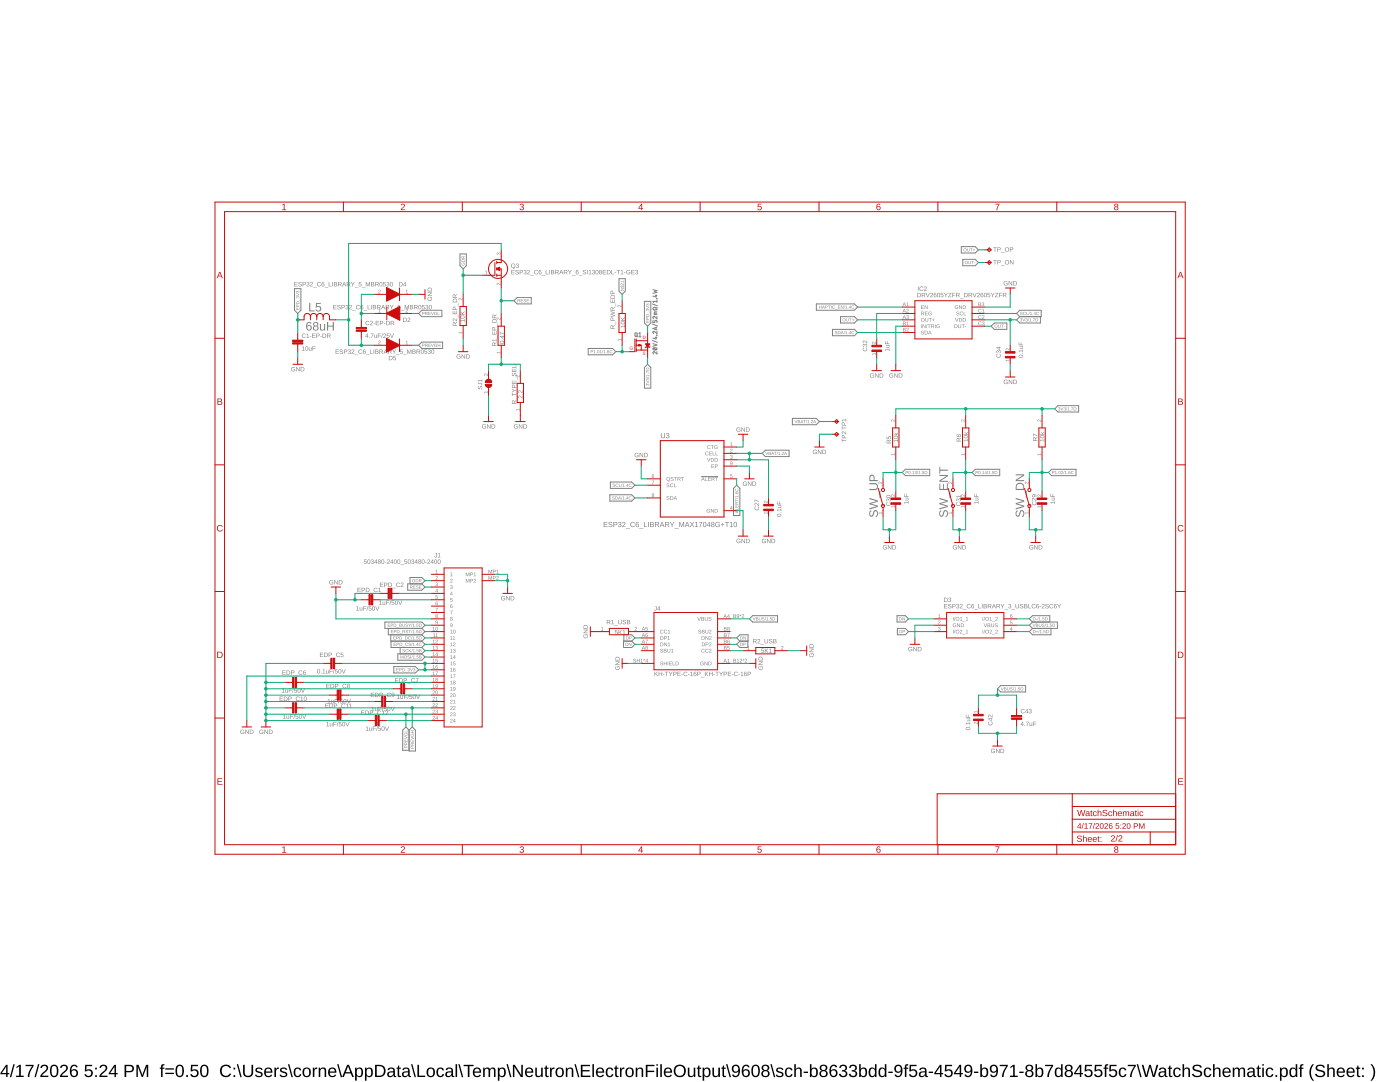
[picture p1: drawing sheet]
<svg xmlns="http://www.w3.org/2000/svg" width="279mm" height="216mm" viewBox="0 0 279 216" stroke-linecap="round" stroke-linejoin="round" font-family="sans-serif">
<path d="M1.2 212.5h.3v1.6h.4v.3h-.4v.5h-.3v-.5h-1.1v-.3zM1.2 212.8l-.8 1.3h.8zM2.7 212.3h.2l-.7 2.6h-.2zM3.3 212.9l.6-.4h.2v2.1h.6v.3h-1.5v-.3h.6v-1.8l-.5 .4zM5.1 212.5h1.6v.2l-.7 1.3-.1 .9h-.4a3.8 3.8 0 0 1 .9-2.2h-1.3zM7.6 212.3h.3l-.7 2.6h-.3zM8.3 212.6a.79 .79 0 0 1 1.2 .2 .79 .79 0 0 1-.4 1.1l-.7 .7h1.2v.3h-1.6a2.08 2.08 0 0 1 1-1.3 .48 .48 0 0 0 .1-.8 .48 .48 0 0 0-.7 .3h-.3zM10.3 212.6a.91 .91 0 0 1 1.1 .1 .91 .91 0 0 1 .3 1 .89 .89 0 0 1-.4 1.1 .89 .89 0 0 1-1.1-.2l-.2-.5v-.8zM10.5 212.8a1.65 1.65 0 0 0 .1 1.9h.2a1.12 1.12 0 0 0 .5-1.6l-.3-.4zM12.2 212.6a.79 .79 0 0 1 1.3 .2 .79 .79 0 0 1-.5 1.1l-.7 .7h1.3v.3h-1.6a2.08 2.08 0 0 1 1-1.3 .48 .48 0 0 0 .1-.8 .48 .48 0 0 0-.8 .3h-.3zM14.3 212.6a.76 .76 0 0 1 1.2 .3l-.3 .1a.51 .51 0 0 0-.6-.3 .51 .51 0 0 0-.3 .7l-.1 .3a.79 .79 0 0 1 1.2 0 .79 .79 0 0 1-.1 1.1 .79 .79 0 0 1-1.1-.2 1.85 1.85 0 0 1 .1-2zM14.2 214.1a.55 .55 0 0 0 1.1 0 .55 .55 0 0 0-1.1 0zM17 212.5h1.4v.2h-1.1l-.1 .8a.83 .83 0 0 1 1.2 .2 .83 .83 0 0 1-.2 1.1 .83 .83 0 0 1-1.1 0l-.3-.4 .4-.1a.55 .55 0 0 0 .8 .3 .55 .55 0 0 0 .1-.9 .55 .55 0 0 0-.9 .1h-.3zM19 213h.3v.4h-.3zM19 214.5h.3v.4h-.3zM20.1 212.6a.79 .79 0 0 1 1.2 .2 .79 .79 0 0 1-.4 1.1l-.7 .7h1.2v.3h-1.6a2.08 2.08 0 0 1 1-1.3 .48 .48 0 0 0 .1-.8 .48 .48 0 0 0-.7 .3h-.4zM22.8 212.5h.3v1.6h.4v.3h-.4v.5h-.3v-.5h-1.1v-.3zM22.8 212.8l-.8 1.3h.8zM24.9 212.5a2.12 2.12 0 0 1 1.6 .2 .76 .76 0 0 1 .2 .8 .76 .76 0 0 1-.8 .5h-.7v.9h-.3zM25.2 212.7v1l1-.1a.49 .49 0 0 0 0-.8zM27.2 212.5h.4l.8 2 .8-2h.4v2.4h-.3v-2.1l-.8 2.1h-.2l-.8-2.1v2.1h-.3zM32.3 212.5l.5-.1v.2l-.3 .1v.3h.3v.3h-.3v1.6h-.4v-1.6h-.2v-.3h.2zM33 213.2h1.7v.2h-1.7zM33 214.1h1.7v.2h-1.7zM35.4 212.6a.91 .91 0 0 1 1 .1 .91 .91 0 0 1 .3 1 .89 .89 0 0 1-.3 1.1 .89 .89 0 0 1-1.2-.2l-.2-.5v-.8zM35.6 212.8a1.65 1.65 0 0 0 .1 1.9h.2a1.12 1.12 0 0 0 .4-1.6l-.3-.4zM37.2 214.5h.3v.4h-.3zM38.1 212.5h1.4v.2h-1.1v.8a.83 .83 0 0 1 1.1 .2 .83 .83 0 0 1-.1 1.1 .83 .83 0 0 1-1.2 0l-.2-.4 .3-.1a.55 .55 0 0 0 .8 .3 .55 .55 0 0 0 .1-.9 .55 .55 0 0 0-.9 .1h-.3zM40.3 212.6a.91 .91 0 0 1 1.1 .1 .91 .91 0 0 1 .2 1 .89 .89 0 0 1-.3 1.1 .89 .89 0 0 1-1.2-.2l-.1-.5v-.8zM40.5 212.8a1.65 1.65 0 0 0 .1 1.9h.2a1.12 1.12 0 0 0 .5-1.6l-.3-.4zM44.2 212.8a1.21 1.21 0 0 1 1.9 .2l-.3 .1a.87 .87 0 0 0-1.2-.3 .87 .87 0 0 0-.3 1.2 .84 .84 0 0 0 .7 .7 .84 .84 0 0 0 .9-.5l.2 .1a1.25 1.25 0 0 1-1.8 .4 1.25 1.25 0 0 1-.1-1.9zM46.6 213h.3v.4h-.3zM46.6 214.5h.3v.4h-.3zM47.3 212.3h.2l.7 2.6h-.2zM48.5 212.5h.3v1.5a.68 .68 0 0 0 .7 .7 .68 .68 0 0 0 .7-.7v-1.5h.3v1.5a1.01 1.01 0 0 1-1 .9 1.01 1.01 0 0 1-1-.9zM51.1 213.1a.85 .85 0 0 1 1.3 .4h-.3a.39 .39 0 0 0-.5-.3 .39 .39 0 0 0-.2 .5l.2 .1a.67 .67 0 0 1 .6 .2 .67 .67 0 0 1 .1 .7 .91 .91 0 0 1-1.4-.2l.3-.1a.45 .45 0 0 0 .5 .4 .45 .45 0 0 0 .4-.6h-.1a.82 .82 0 0 1-1-.8zM52.9 213.2a.85 .85 0 0 1 1.1-.1 .85 .85 0 0 1 .4 .9h-1.4a.54 .54 0 0 0 .4 .7 .54 .54 0 0 0 .6-.3l.3 .1a.89 .89 0 0 1-1.2 .3 .89 .89 0 0 1-.4-1.1zM53.2 213.4l-.2 .4h1l-.3-.5zM54.8 213h.3v.4l.1-.3 .4-.1v.3h-.3l-.2 .3v1.3h-.3zM56.1 213.1a.85 .85 0 0 1 1.2 .4h-.3a.39 .39 0 0 0-.4-.3 .39 .39 0 0 0-.3 .5l.2 .1a.67 .67 0 0 1 .7 .2 .67 .67 0 0 1 .1 .7 .91 .91 0 0 1-1.5-.2l.3-.1a.45 .45 0 0 0 .5 .4 .45 .45 0 0 0 .4-.6h-.1a.82 .82 0 0 1-1-.8zM57.5 212.3h.2l.8 2.6h-.3zM58.8 213.3a.76 .76 0 0 1 1.3 .3h-.3a.48 .48 0 0 0-.7-.3 .48 .48 0 0 0-.2 .7 .48 .48 0 0 0 .3 .6 .48 .48 0 0 0 .6-.3h.3a.79 .79 0 0 1-.9 .6 .79 .79 0 0 1-.6-.9zM60.6 213.2a.89 .89 0 0 1 1.1-.1 .89 .89 0 0 1 .3 1.2 .89 .89 0 0 1-1.2 .6 .89 .89 0 0 1-.4-1.4zM60.9 213.3a.86 .86 0 0 0 .3 1.4 .79 .79 0 0 0 .5-.7 .79 .79 0 0 0-.5-.8zM62.4 213h.3v.4l.2-.3 .4-.1v.3h-.3l-.2 .3-.1 1.3h-.3zM63.6 213h.3v.4a.63 .63 0 0 1 .7-.4 .63 .63 0 0 1 .5 .7v1.2h-.3v-1.2a.45 .45 0 0 0-.5-.5 .45 .45 0 0 0-.4 .6v1.1h-.3zM65.7 213.2a.85 .85 0 0 1 1-.1 .85 .85 0 0 1 .4 .9h-1.3a.54 .54 0 0 0 .3 .7 .54 .54 0 0 0 .7-.3l.3 .1a.89 .89 0 0 1-1.2 .3 .89 .89 0 0 1-.4-1.1zM66 213.4l-.2 .4h1l-.3-.5zM67.3 212.3h.3l.7 2.6h-.3zM69.3 212.5h.3l1 2.4h-.3l-.3-.7h-1.1l-.3 .7h-.3zM69.5 212.7l-.5 1.2h.9zM70.9 213h.3v.3a.71 .71 0 0 1 .9-.2 .71 .71 0 0 1 .4 .9 .76 .76 0 0 1-1 .9l-.3-.3v1h-.3zM71.4 213.3a.84 .84 0 0 0 .3 1.4 .83 .83 0 0 0 0-1.5zM72.8 213h.3v.3a.71 .71 0 0 1 1-.2 .71 .71 0 0 1 .3 .9 .76 .76 0 0 1-.9 .9l-.4-.3v1h-.3zM73.4 213.3a.84 .84 0 0 0 .2 1.4 .83 .83 0 0 0 .1-1.5zM74.9 212.5h.8a1.22 1.22 0 0 1 1.3 1.1 1.22 1.22 0 0 1-1.2 1.3h-.9zM75.2 212.7v1.9h.5a.95 .95 0 0 0 .9-.9 .95 .95 0 0 0-.9-1zM77.6 213.1a.74 .74 0 0 1 .7-.1 .74 .74 0 0 1 .5 .6v1l.3 .1v.2h-.4l-.2-.4a.63 .63 0 0 1-.8 .5 .63 .63 0 0 1-.4-.8 .63 .63 0 0 1 .8-.4h.4a.42 .42 0 0 0-.3-.6 .42 .42 0 0 0-.5 .3h-.3zM77.7 214.1a.39 .39 0 0 0 0 .6 .39 .39 0 0 0 .6-.2l.2-.5zM79.5 212.6h.2v.4h.3v.3h-.3v1.1l.1 .3h.2v.2h-.5l-.1-.2v-1.4h-.3v-.3h.3zM80.5 213.1a.74 .74 0 0 1 .8-.1 .74 .74 0 0 1 .5 .6v1l.2 .1v.2h-.4l-.1-.4a.63 .63 0 0 1-.8 .5 .63 .63 0 0 1-.5-.8 .63 .63 0 0 1 .8-.4h.4a.42 .42 0 0 0-.3-.6 .42 .42 0 0 0-.5 .3h-.3zM80.7 214.1a.39 .39 0 0 0 0 .6 .39 .39 0 0 0 .6-.2l.1-.5zM82 212.3h.3l.7 2.6h-.3zM83.3 212.5h.3v2.1h1.3v.3h-1.6zM85.3 213.2a.89 .89 0 0 1 1.2-.1 .89 .89 0 0 1 .3 1.2 .89 .89 0 0 1-1.3 .6 .89 .89 0 0 1-.3-1.4zM85.7 213.3a.86 .86 0 0 0 .3 1.4 .79 .79 0 0 0 .5-.7 .79 .79 0 0 0-.5-.8zM87.3 213.3a.76 .76 0 0 1 1.3 .3h-.3a.48 .48 0 0 0-.7-.3 .48 .48 0 0 0-.2 .7 .48 .48 0 0 0 .3 .6 .48 .48 0 0 0 .6-.3h.3a.79 .79 0 0 1-.9 .6 .79 .79 0 0 1-.6-.9zM89.2 213.1a.74 .74 0 0 1 .7-.1 .74 .74 0 0 1 .5 .6v1l.3 .1v.2h-.4l-.2-.4a.63 .63 0 0 1-.8 .5 .63 .63 0 0 1-.4-.8 .63 .63 0 0 1 .8-.4h.4a.42 .42 0 0 0-.3-.6 .42 .42 0 0 0-.5 .3h-.4zM89.3 214.1a.39 .39 0 0 0 0 .6 .39 .39 0 0 0 .6-.2l.2-.5zM90.9 212.3h.3v2.6h-.3zM91.5 212.3h.2l.7 2.6h-.2zM92.5 212.5h2v.2h-.8v2.2h-.3v-2.2h-.9zM94.6 213.2a.85 .85 0 0 1 1-.1 .85 .85 0 0 1 .4 .9h-1.3a.54 .54 0 0 0 .3 .7 .54 .54 0 0 0 .7-.3l.3 .1a.89 .89 0 0 1-1.2 .3 .89 .89 0 0 1-.4-1.1zM94.8 213.4l-.1 .4h1l-.3-.5zM96.4 213h.3v.4a.58 .58 0 0 1 .6-.4 .58 .58 0 0 1 .5 .4 .58 .58 0 0 1 .7-.4 .58 .58 0 0 1 .4 .7v1.2h-.3v-1.4a.41 .41 0 0 0-.6-.2 .41 .41 0 0 0-.2 .5v1.1h-.3v-1.4a.41 .41 0 0 0-.6-.2 .41 .41 0 0 0-.2 .5v1.1h-.3zM99.4 213h.3v.3a.71 .71 0 0 1 .9-.2 .71 .71 0 0 1 .3 .9 .76 .76 0 0 1-.9 .9l-.3-.3v1h-.3zM99.9 213.3a.84 .84 0 0 0 .3 1.4 .83 .83 0 0 0 0-1.5zM101.1 212.3h.3l.7 2.6h-.3zM102.4 212.5h.3l1.4 2.1-.1-2.1h.3v2.4h-.4l-1.3-2.1 .1 2.1h-.3zM105 213.2a.85 .85 0 0 1 1-.1 .85 .85 0 0 1 .4 .9h-1.3a.54 .54 0 0 0 .3 .7 .54 .54 0 0 0 .7-.3l.3 .1a.89 .89 0 0 1-1.2 .3 .89 .89 0 0 1-.4-1.1zM105.2 213.4l-.1 .4h1l-.3-.5zM106.8 213h.3v1.2a.45 .45 0 0 0 .5 .5 .45 .45 0 0 0 .4-.6v-1.1h.3v1.9h-.3v-.3a.63 .63 0 0 1-.7 .3 .63 .63 0 0 1-.5-.6zM108.9 212.6h.2v.4h.4v.3h-.4v1.1l.1 .3h.3v.2h-.5l-.1-.2-.1-1.4h-.2v-.3h.2zM109.8 213h.3v.4l.2-.3 .4-.1v.3h-.4l-.2 .3v1.3h-.3zM111.1 213.2a.89 .89 0 0 1 1.1-.1 .89 .89 0 0 1 .3 1.2 .89 .89 0 0 1-1.2 .6 .89 .89 0 0 1-.4-1.4zM111.4 213.3a.86 .86 0 0 0 .3 1.4 .79 .79 0 0 0 .5-.7 .79 .79 0 0 0-.5-.8zM112.9 213h.3v.4a.63 .63 0 0 1 .7-.4 .63 .63 0 0 1 .5 .7v1.2h-.3v-1.2a.45 .45 0 0 0-.5-.5 .45 .45 0 0 0-.4 .6v1.1h-.3zM114.6 212.3h.3l.7 2.6h-.3zM115.9 212.5h1.9v.2h-1.6v.8h1.5v.3h-1.5v.8h1.6v.3h-1.9zM118.2 212.3h.3v2.6h-.3zM119.1 213.2a.85 .85 0 0 1 1.1-.1 .85 .85 0 0 1 .4 .9h-1.4a.54 .54 0 0 0 .4 .7 .54 .54 0 0 0 .7-.3l.2 .1a.89 .89 0 0 1-1.2 .3 .89 .89 0 0 1-.4-1.1zM119.4 213.4l-.2 .4h1.1l-.3-.5zM121.1 213.3a.76 .76 0 0 1 1.3 .3h-.3a.48 .48 0 0 0-.7-.3 .48 .48 0 0 0-.2 .7 .48 .48 0 0 0 .2 .6 .48 .48 0 0 0 .7-.3h.3a.79 .79 0 0 1-.9 .6 .79 .79 0 0 1-.6-.9zM122.9 212.6h.2v.4h.3v.3h-.3v1.1l.1 .3h.3v.2h-.6l-.1-.2v-1.4h-.2v-.3h.2zM123.7 213h.3v.4l.2-.3 .4-.1v.3h-.3l-.2 .3-.1 1.3h-.3zM125 213.2a.89 .89 0 0 1 1.2-.1 .89 .89 0 0 1 .3 1.2 .89 .89 0 0 1-1.3 .6 .89 .89 0 0 1-.3-1.4zM125.4 213.3a.86 .86 0 0 0 .2 1.4 .79 .79 0 0 0 .6-.7 .79 .79 0 0 0-.5-.8zM126.9 213h.3v.4a.63 .63 0 0 1 .7-.4 .63 .63 0 0 1 .5 .7v1.2h-.3v-1.2a.45 .45 0 0 0-.5-.5 .45 .45 0 0 0-.4 .6v1.1h-.3zM128.9 212.5h1.7v.2h-1.4v.9h1.4v.3h-1.4v1h-.3zM131 212.3h.3v.3h-.3zM131 213h.3v1.9h-.3zM131.8 212.3h.3v2.6h-.3zM132.7 213.2a.85 .85 0 0 1 1-.1 .85 .85 0 0 1 .4 .9h-1.3a.54 .54 0 0 0 .3 .7 .54 .54 0 0 0 .7-.3l.3 .1a.89 .89 0 0 1-1.2 .3 .89 .89 0 0 1-.4-1.1zM132.9 213.4l-.1 .4h1l-.3-.5zM134.4 213.7a1.25 1.25 0 0 1 2.5 0 1.25 1.25 0 0 1-2.5 0zM135 213a.97 .97 0 0 0-.1 1.3 .97 .97 0 0 0 1.4 .1 .97 .97 0 0 0 .1-1.4 .97 .97 0 0 0-1.4 0zM137.3 213h.3v1.2a.45 .45 0 0 0 .5 .5 .45 .45 0 0 0 .3-.6v-1.1h.4v1.9h-.3v-.3a.63 .63 0 0 1-.8 .3 .63 .63 0 0 1-.4-.6zM139.4 212.6h.2v.4h.3v.3h-.3v1.1l.1 .3h.3v.2h-.6l-.1-.2v-1.4h-.2v-.3h.2zM140.2 213h.3v.3a.71 .71 0 0 1 .9-.2 .71 .71 0 0 1 .4 .9 .76 .76 0 0 1-.9 .9l-.4-.3v1h-.3zM140.7 213.3a.84 .84 0 0 0 .3 1.4 .83 .83 0 0 0 0-1.5zM142.2 213h.3v1.2a.45 .45 0 0 0 .5 .5 .45 .45 0 0 0 .4-.6v-1.1h.3v1.9h-.3v-.3a.63 .63 0 0 1-.7 .3 .63 .63 0 0 1-.5-.6zM144.3 212.6h.2v.4h.3v.3h-.3v1.1l.1 .3h.3v.2h-.5l-.2-.2v-1.4h-.2v-.3h.2zM144.9 212.3h.3l.7 2.6h-.3zM146.3 212.7a.89 .89 0 0 1 1.1-.1 .89 .89 0 0 1 .3 1 .94 .94 0 0 1-.3 1.1 .94 .94 0 0 1-1.2 0l-.1-.3h.3a.52 .52 0 0 0 .6 .2 .52 .52 0 0 0 .4-.6v-.3a.78 .78 0 0 1-1.2 .1 .78 .78 0 0 1 .1-1.1zM146.3 213.3a.54 .54 0 0 0 1 0 .54 .54 0 0 0-1 0zM148.4 212.6a.76 .76 0 0 1 1.2 .3l-.3 .1a.51 .51 0 0 0-.7-.3 .51 .51 0 0 0-.2 .7l-.1 .3a.79 .79 0 0 1 1.2 0 .79 .79 0 0 1-.1 1.1 .79 .79 0 0 1-1.2-.2 1.85 1.85 0 0 1 .2-2zM148.3 214.1a.52 .52 0 0 0 1 0 .52 .52 0 0 0-1 0zM150.3 212.6a.91 .91 0 0 1 1.1 .1 .91 .91 0 0 1 .2 1 .89 .89 0 0 1-.3 1.1 .89 .89 0 0 1-1.1-.2l-.2-.5v-.8zM150.5 212.8a1.65 1.65 0 0 0 .1 1.9h.2a1.12 1.12 0 0 0 .5-1.6l-.3-.4zM152.2 212.6a.74 .74 0 0 1 1-.1 .74 .74 0 0 1 .2 .9l-.3 .2a.71 .71 0 0 1 .4 1 .71 .71 0 0 1-1 .3 .66 .66 0 0 1-.6-.6 .66 .66 0 0 1 .5-.7l-.4-.3v-.4zM152.3 213.1a.45 .45 0 0 0 .9 0 .45 .45 0 0 0-.9 0zM152.3 214.2a.51 .51 0 0 0 1 0 .51 .51 0 0 0-1 0zM153.7 212.3h.3l.7 2.6h-.3zM155.1 213.1a.85 .85 0 0 1 1.2 .4h-.2a.39 .39 0 0 0-.5-.3 .39 .39 0 0 0-.3 .5l.2 .1a.67 .67 0 0 1 .7 .2 .67 .67 0 0 1 .1 .7 .91 .91 0 0 1-1.5-.2l.3-.1a.45 .45 0 0 0 .5 .4 .45 .45 0 0 0 .4-.6h-.1a.82 .82 0 0 1-1-.8zM156.9 213.3a.76 .76 0 0 1 1.3 .3h-.4a.48 .48 0 0 0-.6-.3 .48 .48 0 0 0-.2 .7 .48 .48 0 0 0 .2 .6 .48 .48 0 0 0 .7-.3h.3a.79 .79 0 0 1-1 .6 .79 .79 0 0 1-.6-.9zM158.5 212.3h.3v1.1a.63 .63 0 0 1 .7-.4 .63 .63 0 0 1 .5 .7v1.2h-.3v-1.2a.45 .45 0 0 0-.5-.5 .45 .45 0 0 0-.4 .6v1.1h-.3zM160.4 213.8h.8v.3h-.8zM161.6 212.3h.4l-.1 1a.71 .71 0 0 1 1-.2 .71 .71 0 0 1 .3 .9 .76 .76 0 0 1-.9 .9l-.3-.3-.1 .3h-.3zM162.2 213.3a.84 .84 0 0 0 .3 1.4 .83 .83 0 0 0 0-1.5zM163.8 212.6a.74 .74 0 0 1 .9-.1 .74 .74 0 0 1 .3 .9l-.3 .2a.71 .71 0 0 1 .4 1 .71 .71 0 0 1-1 .3 .66 .66 0 0 1-.6-.6 .66 .66 0 0 1 .5-.7l-.4-.3v-.4zM163.9 213.1a.45 .45 0 0 0 .9 0 .45 .45 0 0 0-.9 0zM163.8 214.2a.55 .55 0 0 0 1.1 0 .55 .55 0 0 0-1.1 0zM165.9 212.6a.76 .76 0 0 1 1.2 .3l-.3 .1a.51 .51 0 0 0-.7-.3 .51 .51 0 0 0-.3 .7v.3a.79 .79 0 0 1 1.2 0 .79 .79 0 0 1-.1 1.1 .79 .79 0 0 1-1.2-.2 1.85 1.85 0 0 1 .2-2zM165.8 214.1a.52 .52 0 0 0 1 0 .52 .52 0 0 0-1 0zM167.7 212.6a.74 .74 0 0 1 1-.1 .74 .74 0 0 1 .2 1l-.4 .2a.66 .66 0 0 1 .6 .7 .66 .66 0 0 1-.8 .5l-.7-.3-.2-.3h.4a.49 .49 0 0 0 .6 .4 .49 .49 0 0 0 .2-.8l-.6-.1v-.3a.47 .47 0 0 0 .7-.2 .47 .47 0 0 0-.3-.6 .47 .47 0 0 0-.6 .4h-.3zM169.7 212.6a.74 .74 0 0 1 1-.1 .74 .74 0 0 1 .2 1l-.4 .2a.66 .66 0 0 1 .6 .7 .66 .66 0 0 1-.8 .5l-.8-.3-.1-.3h.3a.49 .49 0 0 0 .7 .4 .49 .49 0 0 0 .2-.8l-.6-.1v-.3a.47 .47 0 0 0 .7-.2 .47 .47 0 0 0-.4-.6 .47 .47 0 0 0-.5 .4h-.4zM171.5 212.3h.3v1a.71 .71 0 0 1 .9-.2 .71 .71 0 0 1 .4 .9 .76 .76 0 0 1-.9 .9l-.4-.3v.3h-.3zM172 213.3a.84 .84 0 0 0 .3 1.4 .83 .83 0 0 0 0-1.5zM173.5 213.2a.67 .67 0 0 1 1.1 .1v-1h.3v2.6h-.3v-.3a.71 .71 0 0 1-.9 .3 .71 .71 0 0 1-.4-.9zM173.8 213.4a.9 .9 0 0 0 .3 1.3 .79 .79 0 0 0 .5-.7 .79 .79 0 0 0-.5-.8zM175.5 213.2a.67 .67 0 0 1 1.1 .1v-1h.3v2.6h-.3v-.3a.71 .71 0 0 1-.9 .3 .71 .71 0 0 1-.4-.9zM175.7 213.4a.9 .9 0 0 0 .4 1.3 .79 .79 0 0 0 .5-.7 .79 .79 0 0 0-.5-.8zM177.3 213.8h.9v.3h-.9zM178.7 212.7a.89 .89 0 0 1 1.1-.1 .89 .89 0 0 1 .3 1 .94 .94 0 0 1-.3 1.1 .94 .94 0 0 1-1.1 0l-.2-.3h.3a.52 .52 0 0 0 .7 .2 .52 .52 0 0 0 .3-.6v-.3a.78 .78 0 0 1-1.2 .1 .78 .78 0 0 1 .1-1.1zM178.7 213.3a.55 .55 0 0 0 1.1 0 .55 .55 0 0 0-1.1 0zM180.7 212.5l.6-.1v.2l-.4 .1v.3h.4v.3h-.4v1.6h-.3v-1.6h-.3v-.3h.3zM181.6 212.5h1.3v.2h-1.1v.8a.83 .83 0 0 1 1.1 .2 .83 .83 0 0 1-.1 1.1 .83 .83 0 0 1-1.1 0l-.3-.4 .3-.1a.55 .55 0 0 0 .8 .3 .55 .55 0 0 0 .1-.9 .55 .55 0 0 0-.8 .1h-.3zM183.7 213.1a.74 .74 0 0 1 .8-.1 .74 .74 0 0 1 .4 .6v1l.3 .1v.2h-.4l-.2-.4a.63 .63 0 0 1-.8 .5 .63 .63 0 0 1-.4-.8 .63 .63 0 0 1 .8-.4h.4a.42 .42 0 0 0-.3-.6 .42 .42 0 0 0-.5 .3h-.3zM183.8 214.1a.39 .39 0 0 0 0 .6 .39 .39 0 0 0 .6-.2l.2-.5zM185.3 213.8h.9v.3h-.9zM187.6 212.5h.3v1.6h.3v.3h-.3v.5h-.3v-.5h-1.2v-.3zM187.6 212.8l-.9 1.3h.9zM188.6 212.5h1.4v.2h-1.1v.8a.83 .83 0 0 1 1.1 .2 .83 .83 0 0 1-.1 1.1 .83 .83 0 0 1-1.2 0l-.2-.4 .3-.1a.55 .55 0 0 0 .8 .3 .55 .55 0 0 0 .1-.9 .55 .55 0 0 0-.9 .1h-.3zM191.5 212.5h.3v1.6h.4v.3h-.4v.5h-.3v-.5h-1.1v-.3zM191.5 212.8l-.8 1.3h.8zM192.6 212.7a.89 .89 0 0 1 1.1-.1 .89 .89 0 0 1 .4 1 .94 .94 0 0 1-.3 1.1 .94 .94 0 0 1-1.2 0l-.1-.3h.3a.52 .52 0 0 0 .6 .2 .52 .52 0 0 0 .3-.6l.1-.3a.78 .78 0 0 1-1.2 .1 .78 .78 0 0 1 0-1.1zM192.7 213.3a.54 .54 0 0 0 1 0 .54 .54 0 0 0-1 0zM194.4 213.8h.8v.3h-.8zM195.6 212.3h.4l-.1 1a.71 .71 0 0 1 1-.2 .71 .71 0 0 1 .3 .9 .76 .76 0 0 1-.9 .9l-.3-.3-.1 .3h-.3zM196.2 213.3a.84 .84 0 0 0 .3 1.4 .83 .83 0 0 0 0-1.5zM197.8 212.7a.89 .89 0 0 1 1-.1 .89 .89 0 0 1 .4 1 .94 .94 0 0 1-.3 1.1 .94 .94 0 0 1-1.2 0l-.1-.3h.3a.52 .52 0 0 0 .6 .2 .52 .52 0 0 0 .3-.6l.1-.3a.78 .78 0 0 1-1.2 .1 .78 .78 0 0 1 .1-1.1zM197.8 213.3a.54 .54 0 0 0 1 0 .54 .54 0 0 0-1 0zM199.5 212.5h1.6v.2l-.7 1.3-.1 .9h-.3a3.8 3.8 0 0 1 .8-2.2h-1.3zM201.6 212.9l.6-.4h.3v2.1h.6v.3h-1.5v-.3h.6v-1.8l-.6 .4zM203.4 213.8h.9v.3h-.9zM204.9 212.6a.74 .74 0 0 1 .9-.1 .74 .74 0 0 1 .3 .9l-.3 .2a.71 .71 0 0 1 .4 1 .71 .71 0 0 1-1 .3 .66 .66 0 0 1-.6-.6 .66 .66 0 0 1 .5-.7l-.4-.3v-.4zM205 213.1a.45 .45 0 0 0 .9 0 .45 .45 0 0 0-.9 0zM204.9 214.2a.51 .51 0 0 0 1 0 .51 .51 0 0 0-1 0zM206.7 212.3h.3v1a.71 .71 0 0 1 .9-.2 .71 .71 0 0 1 .3 .9 .76 .76 0 0 1-.9 .9l-.3-.3-.1 .3h-.3zM207.2 213.3a.84 .84 0 0 0 .3 1.4 .83 .83 0 0 0 0-1.5zM208.6 212.5h1.6v.2l-.7 1.3-.2 .9h-.3a3.8 3.8 0 0 1 .9-2.2h-1.3zM210.7 213.2a.67 .67 0 0 1 1.1 .1v-1h.3v2.6h-.3v-.3a.71 .71 0 0 1-1 .3 .71 .71 0 0 1-.3-.9zM210.9 213.4a.9 .9 0 0 0 .4 1.3 .79 .79 0 0 0 .5-.7 .79 .79 0 0 0-.5-.8zM212.7 212.6a.74 .74 0 0 1 1-.1 .74 .74 0 0 1 .2 .9l-.3 .2a.71 .71 0 0 1 .5 1 .71 .71 0 0 1-1 .3 .66 .66 0 0 1-.6-.6 .66 .66 0 0 1 .4-.7l-.4-.3v-.4zM212.8 213.1a.45 .45 0 0 0 .9 0 .45 .45 0 0 0-.9 0zM212.8 214.2a.51 .51 0 0 0 1 0 .51 .51 0 0 0-1 0zM215.5 212.5h.3v1.6h.3v.3h-.3v.5h-.3v-.5h-1.1v-.3zM215.5 212.8l-.9 1.3h.9zM216.5 212.5h1.4v.2h-1.1v.8a.83 .83 0 0 1 1.1 .2 .83 .83 0 0 1-.1 1.1 .83 .83 0 0 1-1.2 0l-.2-.4 .3-.1a.55 .55 0 0 0 .8 .3 .55 .55 0 0 0 .1-.9 .55 .55 0 0 0-.8 .1h-.3zM218.5 212.5h1.4v.2h-1.1l-.1 .8a.83 .83 0 0 1 1.2 .2 .83 .83 0 0 1-.2 1.1 .83 .83 0 0 1-1.1 0l-.3-.4 .4-.1a.55 .55 0 0 0 .8 .3 .55 .55 0 0 0 .1-.9 .55 .55 0 0 0-.9 .1h-.3zM220.6 212.5l.6-.1v.2l-.4 .1v.3h.4v.3h-.4v1.6h-.3v-1.6h-.3v-.3h.3zM221.4 212.5h1.4v.2h-1.1v.8a.83 .83 0 0 1 1.1 .2 .83 .83 0 0 1-.1 1.1 .83 .83 0 0 1-1.1 0l-.3-.4 .3-.1a.55 .55 0 0 0 .8 .3 .55 .55 0 0 0 .1-.9 .55 .55 0 0 0-.8 .1h-.3zM223.5 213.3a.76 .76 0 0 1 1.3 .3h-.3a.48 .48 0 0 0-.7-.3 .48 .48 0 0 0-.2 .7 .48 .48 0 0 0 .2 .6 .48 .48 0 0 0 .7-.3h.3a.79 .79 0 0 1-1 .6 .79 .79 0 0 1-.5-.9zM225.1 212.5h1.6v.2l-.7 1.3-.2 .9h-.3a3.8 3.8 0 0 1 .9-2.2h-1.3zM226.9 212.3h.2l.7 2.6h-.2zM227.9 212.5h.3l.6 2.1 .6-2.1h.3l.5 2.1 .6-2.1h.4l-.8 2.4h-.3l-.6-2.1-.5 2.1h-.4zM231.5 213.1a.74 .74 0 0 1 .8-.1 .74 .74 0 0 1 .4 .6v1l.3 .1v.2h-.4l-.2-.4a.63 .63 0 0 1-.8 .5 .63 .63 0 0 1-.4-.8 .63 .63 0 0 1 .8-.4h.4a.42 .42 0 0 0-.3-.6 .42 .42 0 0 0-.5 .3h-.3zM231.6 214.1a.39 .39 0 0 0 .1 .6 .39 .39 0 0 0 .5-.2l.2-.5zM233.4 212.6h.2v.4h.3v.3h-.3v1.1l.1 .3h.3v.2h-.6l-.1-.2v-1.4h-.2v-.3h.2zM234.3 213.3a.76 .76 0 0 1 1.4 .3h-.4a.48 .48 0 0 0-.6-.3 .48 .48 0 0 0-.2 .7 .48 .48 0 0 0 .2 .6 .48 .48 0 0 0 .6-.3h.4a.79 .79 0 0 1-1 .6 .79 .79 0 0 1-.6-.9zM236 212.3h.3v1.1a.63 .63 0 0 1 .7-.4 .63 .63 0 0 1 .5 .7v1.2h-.3v-1.2a.45 .45 0 0 0-.5-.5 .45 .45 0 0 0-.4 .6v1.1h-.3zM238.1 212.7a1.11 1.11 0 0 1 1.8 .3l-.4 .1a.63 .63 0 0 0-.6-.4 .63 .63 0 0 0-.6 .5l.7 .3a.75 .75 0 0 1 .9 .8 .75 .75 0 0 1-1 .6 .89 .89 0 0 1-1-.6h.3a.78 .78 0 0 0 .7 .4 .78 .78 0 0 0 .7-.4 1.74 1.74 0 0 0-1.3-.7l-.3-.4zM240.4 213.3a.76 .76 0 0 1 1.3 .3h-.3a.48 .48 0 0 0-.6-.3 .48 .48 0 0 0-.2 .7 .48 .48 0 0 0 .2 .6 .48 .48 0 0 0 .6-.3h.4a.79 .79 0 0 1-1 .6 .79 .79 0 0 1-.6-.9zM242.1 212.3h.3v1.1a.63 .63 0 0 1 .7-.4 .63 .63 0 0 1 .5 .7v1.2h-.3v-1.2a.45 .45 0 0 0-.5-.5 .45 .45 0 0 0-.4 .6v1.1h-.3zM244.2 213.2a.85 .85 0 0 1 1-.1 .85 .85 0 0 1 .4 .9h-1.3a.54 .54 0 0 0 .3 .7 .54 .54 0 0 0 .7-.3l.3 .1a.89 .89 0 0 1-1.2 .3 .89 .89 0 0 1-.4-1.1zM244.4 213.4l-.1 .4h1l-.3-.5zM246 213h.3v.4a.58 .58 0 0 1 .6-.4 .58 .58 0 0 1 .5 .4 .58 .58 0 0 1 .7-.4 .58 .58 0 0 1 .4 .7v1.2h-.3v-1.4a.41 .41 0 0 0-.6-.2 .41 .41 0 0 0-.2 .5v1.1h-.3v-1.4a.41 .41 0 0 0-.6-.2 .41 .41 0 0 0-.2 .5v1.1h-.3zM249.2 213.1a.74 .74 0 0 1 .8-.1 .74 .74 0 0 1 .4 .6v1l.3 .1v.2h-.4l-.2-.4a.63 .63 0 0 1-.8 .5 .63 .63 0 0 1-.4-.8 .63 .63 0 0 1 .8-.4h.4a.42 .42 0 0 0-.3-.6 .42 .42 0 0 0-.5 .3h-.3zM249.3 214.1a.39 .39 0 0 0 0 .6 .39 .39 0 0 0 .6-.2l.2-.5zM251.1 212.6h.2v.4h.3v.3h-.3v1.1l.1 .3h.2v.2h-.5l-.1-.2v-1.4h-.3v-.3h.3zM251.9 212.3h.3v.3h-.3zM251.9 213h.3v1.9h-.3zM252.8 213.3a.76 .76 0 0 1 1.3 .3h-.3a.48 .48 0 0 0-.6-.3 .48 .48 0 0 0-.3 .7 .48 .48 0 0 0 .3 .6 .48 .48 0 0 0 .6-.3h.3a.79 .79 0 0 1-.9 .6 .79 .79 0 0 1-.6-.9zM254.5 214.5h.4v.4h-.4zM255.4 213h.3l.1 .3a.71 .71 0 0 1 .9-.2 .71 .71 0 0 1 .3 .9 .76 .76 0 0 1-.9 .9l-.4-.3 .1 1h-.4zM256 213.3a.84 .84 0 0 0 .3 1.4 .83 .83 0 0 0 0-1.5zM257.5 213.2a.67 .67 0 0 1 1.1 .1v-1h.3v2.6h-.3v-.3a.71 .71 0 0 1-.9 .3 .71 .71 0 0 1-.4-.9zM257.8 213.4a.9 .9 0 0 0 .3 1.3 .79 .79 0 0 0 .5-.7 .79 .79 0 0 0-.5-.8zM259.6 212.5l.5-.1v.2l-.3 .1v.3h.3v.3h-.3v1.6h-.4v-1.6h-.2v-.3h.2zM262 212.3h.3a2.48 2.48 0 0 0 0 3.3 1.06 1.06 0 0 1-.9-1 2.47 2.47 0 0 1 .6-2.3zM262.7 212.7a1.11 1.11 0 0 1 1.7 .3l-.3 .1a.63 .63 0 0 0-.7-.4 .63 .63 0 0 0-.5 .5l.7 .3a.75 .75 0 0 1 .9 .8 .75 .75 0 0 1-1 .6 .89 .89 0 0 1-1.1-.6h.4a.78 .78 0 0 0 .7 .4 .78 .78 0 0 0 .6-.4 1.74 1.74 0 0 0-1.3-.7l-.2-.4zM264.9 212.3h.3v1.1a.63 .63 0 0 1 .7-.4 .63 .63 0 0 1 .5 .7v1.2h-.3v-1.2a.45 .45 0 0 0-.5-.5 .45 .45 0 0 0-.4 .6v1.1h-.3zM267 213.2a.85 .85 0 0 1 1-.1 .85 .85 0 0 1 .4 .9h-1.3a.54 .54 0 0 0 .3 .7 .54 .54 0 0 0 .7-.3l.3 .1a.89 .89 0 0 1-1.2 .3 .89 .89 0 0 1-.4-1.1zM267.2 213.4l-.1 .4h1l-.3-.5zM268.9 213.2a.85 .85 0 0 1 1.1-.1 .85 .85 0 0 1 .4 .9h-1.4a.54 .54 0 0 0 .4 .7 .54 .54 0 0 0 .7-.3l.2 .1a.89 .89 0 0 1-1.2 .3 .89 .89 0 0 1-.4-1.1zM269.2 213.4l-.2 .4h1.1l-.3-.5zM270.9 212.6h.2v.4h.4v.3h-.4v1.1l.1 .3h.3v.2h-.5l-.2-.2v-1.4h-.2v-.3h.2zM271.8 213h.4v.4h-.4zM271.8 214.5h.4v.4h-.4zM273.5 212.3a1.06 1.06 0 0 1 .9 1.1 2.47 2.47 0 0 1-.6 2.2h-.3a2.48 2.48 0 0 0 0-3.3z" fill="#000"/>
<g fill="#808080">
<path d="M58.7 56.3h.7l-.6 .1v.3h.5l-.5 .1v.2l.6 .1h-.7zM59.6 56.3h.4l.2 .2-.2-.1a.19 .19 0 0 0-.2-.1 .19 .19 0 0 0-.1 .3 .32 .32 0 0 1 .4 .1 .32 .32 0 0 1-.1 .4h-.3l-.2-.2h.1a.23 .23 0 0 0 .3 .2 .23 .23 0 0 0 .2-.3l-.5-.2zM60.4 56.3h.4a.26 .26 0 0 1 .3 .2 .26 .26 0 0 1-.3 .3h-.3v.3h-.1zM60.5 56.4v.3h.4v-.3zM61.3 56.3a.25 .25 0 0 1 .4 0 .25 .25 0 0 1-.1 .4 .23 .23 0 0 1 .2 .3 .23 .23 0 0 1-.3 .2l-.3-.3 .3 .2a.16 .16 0 0 0 .1-.2 .16 .16 0 0 0-.2-.1v-.1a.17 .17 0 0 0 .2-.1 .17 .17 0 0 0-.1-.2 .17 .17 0 0 0-.2 .1h-.1zM62 56.3a.31 .31 0 0 1 .4 .2 .31 .31 0 0 1-.3 .4l-.1 .2h.4h-.5l.4-.6-.1-.1-.3 .1zM62.5 57.3l.7 .1zM63.4 56.4l.4-.1 .3 .2h-.2a.32 .32 0 0 0-.4 0 .32 .32 0 0 0 0 .5 .32 .32 0 0 0 .5-.1 .32 .32 0 0 1-.3 .3 .32 .32 0 0 1-.3-.2l-.1-.3zM64.3 56.4l.2-.1 .2 .1h-.3l-.1 .3a.29 .29 0 0 1 .4 .1 .29 .29 0 0 1-.1 .4 .29 .29 0 0 1-.4-.3zM64.3 56.9a.18 .18 0 0 0 .3 0 .18 .18 0 0 0-.3 0zM64.8 57.3l.7 .1zM65.6 56.3h.1v.7l.5 .1h-.6zM66.3 56.3h.1v.8h-.1zM66.6 56.3l.6 .1-.1 .3 .2 .1-.1 .3h-.6zM66.8 56.4v.3l.3-.1v-.2zM66.8 56.7v.4l.4-.1-.1-.2zM67.5 56.3h.4a.25 .25 0 0 1 .3 .2 .25 .25 0 0 1-.2 .3l.2 .3-.3-.3h-.3v.3h-.1zM67.6 56.4v.3h.3a.16 .16 0 0 0 .2-.2 .16 .16 0 0 0-.2-.1zM68.6 56.3h.2l.3 .8-.2-.2h-.4l-.2 .2zM68.7 56.4l-.2 .4h.4zM69.2 56.3h.4a.25 .25 0 0 1 .3 .2 .25 .25 0 0 1-.2 .3l.2 .3-.3-.3h-.3v.3h-.1zM69.3 56.4v.3h.3a.16 .16 0 0 0 .2-.2 .16 .16 0 0 0-.2-.1zM70 56.3l.4 .4 .4-.4-.3 .5v.3h-.2v-.3zM70.8 57.3l.7 .1zM71.6 56.3h.5l-.4 .1v.3a.29 .29 0 0 1 .4 .1 .29 .29 0 0 1-.2 .4 .29 .29 0 0 1-.3-.2l.3 .1a.23 .23 0 0 0 .1-.4 .23 .23 0 0 0-.4 0zM72.2 57.3l.7 .1zM73 56.3h.2l.2 .7 .3-.7h.1v.8h-.1v-.7l-.2 .7-.4-.7v.7h-.1zM74 56.3l.6 .1-.1 .3 .2 .1-.1 .3h-.6zM74.2 56.4v.3l.3-.1v-.2zM74.2 56.7v.4l.4-.1-.1-.2zM74.9 56.3h.4a.25 .25 0 0 1 .3 .2 .25 .25 0 0 1-.2 .3l.2 .3-.3-.3h-.3v.3h-.1zM75 56.4v.3h.3a.16 .16 0 0 0 .2-.2 .16 .16 0 0 0-.2-.1zM75.8 56.4l.1-.1a.41 .41 0 0 1 .4 .4 .41 .41 0 0 1-.4 .4l-.2-.2zM75.9 56.4a.37 .37 0 0 0-.1 .4 .37 .37 0 0 0 .3 .2 .37 .37 0 0 0 .1-.3 .37 .37 0 0 0-.3-.3zM76.5 56.3h.5l-.4 .1v.3a.29 .29 0 0 1 .4 .1 .29 .29 0 0 1-.2 .4 .29 .29 0 0 1-.4-.2l.3 .1a.23 .23 0 0 0 .1-.4 .23 .23 0 0 0-.4 0zM77.2 56.3a.25 .25 0 0 1 .4 0 .25 .25 0 0 1-.1 .4 .23 .23 0 0 1 .2 .3 .23 .23 0 0 1-.3 .2l-.3-.3 .3 .2a.16 .16 0 0 0 .2-.2 .16 .16 0 0 0-.2-.1l-.1-.1a.17 .17 0 0 0 .3-.1 .17 .17 0 0 0-.2-.2 .17 .17 0 0 0-.2 .1h-.1zM77.9 56.4l.1-.1a.41 .41 0 0 1 .4 .4 .41 .41 0 0 1-.4 .4l-.2-.2zM78 56.4a.37 .37 0 0 0-.1 .4 .37 .37 0 0 0 .3 .2 .37 .37 0 0 0 .1-.3 .37 .37 0 0 0-.3-.3z"/>
<path d="M66.5 60.9h.6l-.5 .1v.2h.5l-.5 .1v.3l.6 .1h-.7zM67.4 60.9h.4l.2 .1h-.2a.19 .19 0 0 0-.2-.1 .19 .19 0 0 0-.1 .2v.1a.32 .32 0 0 1 .4 .1 .32 .32 0 0 1-.1 .4h-.3l-.2-.2h.1a.23 .23 0 0 0 .3 .2 .23 .23 0 0 0 .1-.3l-.4-.2zM68.2 60.9h.3a.26 .26 0 0 1 .3 .2 .26 .26 0 0 1-.3 .3h-.2v.3h-.1zM68.3 60.9v.4l.4-.1v-.2zM69 60.9a.25 .25 0 0 1 .4 0 .25 .25 0 0 1-.1 .4 .23 .23 0 0 1 .2 .2 .23 .23 0 0 1-.3 .2l-.3-.2 .3 .1a.16 .16 0 0 0 .2-.1 .16 .16 0 0 0-.2-.2l-.1-.1a.17 .17 0 0 0 .3-.1 .17 .17 0 0 0-.1-.2 .17 .17 0 0 0-.2 .2h-.1zM69.7 60.9a.31 .31 0 0 1 .5 .2 .31 .31 0 0 1-.3 .4l-.1 .1 .4 .1h-.5l.4-.6-.2-.2-.2 .2zM70.3 61.9l.7 .1zM71.2 61l.4-.1 .2 .2h-.1a.32 .32 0 0 0-.5 0 .32 .32 0 0 0 .1 .4 .32 .32 0 0 0 .4 0 .32 .32 0 0 1-.2 .2 .32 .32 0 0 1-.3-.1l-.2-.3zM72 61l.2-.2 .3 .2h-.3l-.1 .3a.29 .29 0 0 1 .4 0 .29 .29 0 0 1-.2 .5 .29 .29 0 0 1-.3-.3zM72 61.4a.2 .2 0 0 0 .4 0 .2 .2 0 0 0-.4 0zM72.6 61.9l.7 .1zM73.4 60.9h.1v.7l.4 .1h-.5zM74.1 60.9h.1v.8h-.1zM74.4 60.9h.6l-.1 .4 .2 .1-.1 .3h-.6zM74.5 60.9v.3l.4-.1v-.1zM74.5 61.3v.3l.4-.1v-.2zM75.2 60.9h.4a.25 .25 0 0 1 .3 .2 .25 .25 0 0 1-.2 .2l.3 .4-.4-.3h-.2v.3h-.2zM75.4 60.9v.4h.2a.16 .16 0 0 0 .2-.2 .16 .16 0 0 0-.2-.2zM76.4 60.9h.1l.4 .8-.2-.2h-.4l-.3 .2zM76.5 60.9l-.2 .5h.3zM77 60.9h.4a.25 .25 0 0 1 .3 .2 .25 .25 0 0 1-.2 .2l.2 .4-.3-.3h-.3v.3h-.1zM77.1 60.9v.4h.3a.16 .16 0 0 0 .2-.2 .16 .16 0 0 0-.2-.2zM77.8 60.9l.4 .4 .4-.4-.4 .5v.3h-.1v-.3zM78.6 61.9l.7 .1zM79.4 60.9h.5h-.4v.3a.29 .29 0 0 1 .4 .2 .29 .29 0 0 1-.2 .4 .29 .29 0 0 1-.4-.3l.3 .1a.23 .23 0 0 0 .1-.3 .23 .23 0 0 0-.3 0zM80 61.9l.7 .1zM80.8 60.9h.1l.3 .7 .3-.7h.1v.8h-.1v-.7l-.3 .7-.3-.7v.7h-.1zM81.8 60.9h.6l-.1 .4 .2 .1-.1 .3h-.6zM81.9 60.9v.3l.4-.1v-.1zM81.9 61.3v.3l.4-.1v-.2zM82.6 60.9h.5a.25 .25 0 0 1 .3 .2 .25 .25 0 0 1-.3 .2l.3 .4-.4-.3h-.2v.3h-.2zM82.8 60.9v.4h.2a.16 .16 0 0 0 .2-.2 .16 .16 0 0 0-.2-.2zM83.6 61l.1-.1a.41 .41 0 0 1 .4 .4 .41 .41 0 0 1-.4 .4l-.2-.2zM83.7 61a.37 .37 0 0 0-.1 .3 .37 .37 0 0 0 .3 .3 .37 .37 0 0 0 .1-.4 .37 .37 0 0 0-.3-.2zM84.2 60.9h.5h-.4v.3a.29 .29 0 0 1 .4 .2 .29 .29 0 0 1-.1 .4 .29 .29 0 0 1-.4-.3l.3 .1a.23 .23 0 0 0 .1-.3 .23 .23 0 0 0-.4 0zM85 60.9a.25 .25 0 0 1 .4 0 .25 .25 0 0 1-.1 .4 .23 .23 0 0 1 .2 .2 .23 .23 0 0 1-.3 .2l-.3-.2 .3 .1a.16 .16 0 0 0 .2-.1 .16 .16 0 0 0-.2-.2l-.1-.1a.17 .17 0 0 0 .2-.1 .17 .17 0 0 0-.1-.2 .17 .17 0 0 0-.2 .2h-.1zM85.7 61v-.1a.41 .41 0 0 1 .5 .4 .41 .41 0 0 1-.5 .4l-.1-.2zM85.8 61a.37 .37 0 0 0-.1 .3 .37 .37 0 0 0 .3 .3 .37 .37 0 0 0 .1-.4 .37 .37 0 0 0-.3-.2z"/>
<path d="M67 69.7h.6l-.5 .1v.3h.5l-.5 .1v.3l.6 .1h-.7zM67.9 69.8l.4-.1 .2 .2-.2-.1a.19 .19 0 0 0-.3 0 .19 .19 0 0 0-.1 .2h.1a.32 .32 0 0 1 .4 .2 .32 .32 0 0 1-.1 .4h-.3l-.2-.2h.1a.23 .23 0 0 0 .3 .1 .23 .23 0 0 0 .1-.2l-.5-.2zM68.6 69.7h.4a.26 .26 0 0 1 .3 .3 .26 .26 0 0 1-.3 .3h-.2v.3h-.2zM68.8 69.8v.4l.3-.1v-.2zM69.5 69.8a.25 .25 0 0 1 .4 0 .25 .25 0 0 1-.1 .4 .23 .23 0 0 1 .2 .2 .23 .23 0 0 1-.3 .2l-.3-.2 .3 .1a.16 .16 0 0 0 .2-.2 .16 .16 0 0 0-.2-.1l-.1-.1a.17 .17 0 0 0 .3-.1 .17 .17 0 0 0-.1-.2 .18 .18 0 0 0-.3 .2h-.1zM70.2 69.8a.31 .31 0 0 1 .5 .2 .31 .31 0 0 1-.3 .4l-.1 .1 .4 .1h-.6l.5-.6-.2-.2-.3 .2zM70.7 70.8l.8 .1zM71.6 69.8l.5-.1 .2 .2-.1 .1a.32 .32 0 0 0-.5 0 .32 .32 0 0 0 0 .4 .32 .32 0 0 0 .5-.1 .32 .32 0 0 1-.2 .3 .32 .32 0 0 1-.4-.1l-.1-.3zM72.5 69.8l.2-.1 .3 .2-.4-.1-.1 .4a.29 .29 0 0 1 .5 0 .29 .29 0 0 1-.2 .5 .29 .29 0 0 1-.4-.3zM72.5 70.3a.2 .2 0 0 0 .4 0 .2 .2 0 0 0-.4 0zM73 70.8l.8 .1zM73.9 69.7h.1v.8l.4 .1h-.5zM74.6 69.7h.1v.9h-.1zM74.9 69.7l.6 .1-.2 .3 .2 .2v.2l-.6 .1zM75 69.8v.3l.4-.1-.1-.1zM75 70.2v.3l.4-.1v-.2zM75.7 69.7h.4a.25 .25 0 0 1 .3 .2 .25 .25 0 0 1-.2 .3l.3 .4-.4-.4h-.3v.4h-.1zM75.8 69.8v.4h.3a.16 .16 0 0 0 .2-.2 .16 .16 0 0 0-.2-.2zM76.9 69.7h.1l.4 .9-.3-.2h-.4l-.2 .2zM76.9 69.8l-.1 .5h.3zM77.5 69.7h.4a.25 .25 0 0 1 .3 .2 .25 .25 0 0 1-.2 .3l.2 .4-.4-.4h-.2v.4h-.1zM77.6 69.8v.4h.3a.16 .16 0 0 0 .2-.2 .16 .16 0 0 0-.2-.2zM78.3 69.7l.4 .5 .3-.5-.3 .5v.4h-.1v-.4zM79.1 70.8l.7 .1zM79.9 69.7h.5l-.4 .1v.3a.29 .29 0 0 1 .4 .1 .29 .29 0 0 1-.2 .4 .29 .29 0 0 1-.4-.2l.3 .1a.23 .23 0 0 0 .1-.3 .23 .23 0 0 0-.4 0zM80.4 70.8l.8 .1zM81.3 69.7h.1l.3 .8 .2-.8h.2v.9h-.1v-.8l-.3 .8-.3-.8v.8h-.1zM82.3 69.7l.6 .1-.2 .3 .2 .2v.2l-.6 .1zM82.4 69.8v.3l.4-.1-.1-.1zM82.4 70.2v.3l.4-.1v-.2zM83.1 69.7h.4a.25 .25 0 0 1 .3 .2 .25 .25 0 0 1-.2 .3l.3 .4-.4-.4h-.3v.4h-.1zM83.2 69.8v.4h.3a.16 .16 0 0 0 .2-.2 .16 .16 0 0 0-.2-.2zM84 69.8h.1a.41 .41 0 0 1 .5 .4 .41 .41 0 0 1-.5 .4l-.1-.2zM84.2 69.8a.37 .37 0 0 0-.1 .4 .37 .37 0 0 0 .3 .3 .37 .37 0 0 0 .1-.4 .37 .37 0 0 0-.3-.3zM84.7 69.7h.5l-.4 .1v.3a.29 .29 0 0 1 .4 .1 .29 .29 0 0 1-.2 .4 .29 .29 0 0 1-.3-.2l.3 .1a.23 .23 0 0 0 .1-.3 .23 .23 0 0 0-.4 0zM85.5 69.8a.25 .25 0 0 1 .4 0 .25 .25 0 0 1-.1 .4 .23 .23 0 0 1 .2 .2 .23 .23 0 0 1-.3 .2l-.3-.2 .3 .1a.16 .16 0 0 0 .1-.2 .16 .16 0 0 0-.2-.1v-.1a.17 .17 0 0 0 .2-.1 .17 .17 0 0 0-.1-.2 .17 .17 0 0 0-.2 .2h-.1zM86.1 69.8h.1a.41 .41 0 0 1 .5 .4 .41 .41 0 0 1-.5 .4l-.1-.2zM86.3 69.8a.37 .37 0 0 0-.2 .4 .37 .37 0 0 0 .3 .3 .37 .37 0 0 0 .2-.4 .37 .37 0 0 0-.3-.3z"/>
<path d="M73.3 66.6h.1v.5h.1l-.1 .3-.1-.2h-.4zM73.3 66.7l-.3 .4h.3zM73.7 67.3l.1 .1zM74 66.6h.5l-.3 .8v-.1l.2-.6zM74.7 66.8h.1v.5l.1 .1 .3-.6v.6l-.1-.1a.22 .22 0 0 1-.2 .1 .22 .22 0 0 1-.2-.2zM75.4 66.6h.6l-.5 .1v.3h.5l-.5 .1v.3h-.1zM76.3 66.5l-.2 .9zM76.6 66.6a.31 .31 0 0 1 .4 .2 .31 .31 0 0 1-.3 .4l-.1 .1 .4 .1h-.5l.4-.6-.1-.2-.3 .2zM77.2 66.6h.5l-.4 .1v.2a.29 .29 0 0 1 .4 .2 .29 .29 0 0 1-.2 .4 .29 .29 0 0 1-.3-.3l.2 .2a.23 .23 0 0 0 .2-.4 .23 .23 0 0 0-.4 0zM77.8 66.6h.1l.3 .7 .3-.7h.1l-.3 .8h-.1z"/>
<path d="M60.3 69.2l.3-.1v.8l.2 .1h-.5l.2-.1v-.7l-.2 .2zM61 69.2l.1-.1a.41 .41 0 0 1 .4 .4 .41 .41 0 0 1-.4 .5l-.2-.3zM61.1 69.2a.37 .37 0 0 0-.1 .4 .37 .37 0 0 0 .3 .3 .37 .37 0 0 0 .1-.4 .37 .37 0 0 0-.3-.3zM61.6 69.3h.2v.5l.1 .1 .3-.6v.7l-.1-.1a.22 .22 0 0 1-.3 .1 .22 .22 0 0 1-.2-.3zM62.4 69.1h.6l-.5 .1v.3h.5l-.5 .1v.4h-.1z"/>
<path d="M61.4 64.3h.1a.49 .49 0 0 1 .7 .3h-.2l-.1-.1a.47 .47 0 0 0-.5 .1 .47 .47 0 0 0-.1 .5 .54 .54 0 0 1 .8 .1 .54 .54 0 0 1-.2 .8 .54 .54 0 0 1-.7-.4l-.1-.7zM61.3 65.4a.36 .36 0 0 0 .7 0 .36 .36 0 0 0-.7 0zM62.6 64.4a.5 .5 0 0 1 .7-.1 .5 .5 0 0 1 .1 .7l-.2 .1a.49 .49 0 0 1 .2 .7 .49 .49 0 0 1-.8 0 .49 .49 0 0 1 .2-.7l-.3-.3zM62.7 64.7a.31 .31 0 0 0 .6 0 .31 .31 0 0 0-.6 0zM62.7 65.5a.35 .35 0 0 0 .7 0 .35 .35 0 0 0-.7 0zM63.9 64.7h.2v.8a.31 .31 0 0 0 .3 .3 .31 .31 0 0 0 .3-.4v-.7h.2v1.2h-.2v-.2a.44 .44 0 0 1-.5 .3 .44 .44 0 0 1-.3-.5zM65.3 64.3h.2v.7h.9v-.7h.2v1.6h-.2v-.7h-.9v.7h-.2z"/>
<path d="M91.9 63.9h.7l.1-.2v.5l-.1-.2h-.6l.1 .2h-.1zM92 63h.5l.2 .1a.41 .41 0 0 1-.4 .5 .41 .41 0 0 1-.4-.5zM92 63.2a.34 .34 0 0 0 .3 .3 .34 .34 0 0 0 .3-.3l-.3-.1zM91.9 62.2l.4 .3 .4-.4-.4 .5 .4 .1v.1h-.8v-.1h.4z"/>
<path d="M99.9 68.1l.5-.1 .2 .2a.41 .41 0 0 1-.4 .4 .41 .41 0 0 1-.4-.4zM99.9 68.2a.34 .34 0 0 0 .3 .3 .34 .34 0 0 0 .3-.3l-.3-.1zM100.5 67.7l.1 .1zM99.8 67.1h.5l.1-.2 .2 .3h-.2l-.1 .4zM99.9 67.2l.4 .3v-.3zM99.8 66.3l.8 .3v.1l-.8-.3v.4z"/>
<path d="M103.5 79h.3l.4 .4 .1-.5v.6l-.6-.5-.2 .1 .2 .3-.1 .1zM104.2 78.6l.1 .1zM103.5 78l.3-.1 .4 .4 .1-.4v.5l-.6-.4-.2 .1 .2 .2-.1 .1z"/>
<path d="M102 53.9h.7l-.5 .1v.2h.5l-.5 .1v.3l.5 .1h-.7zM103 53.9h.3l.2 .2-.2-.1a.19 .19 0 0 0-.2-.1 .19 .19 0 0 0-.1 .2v.1a.32 .32 0 0 1 .4 .1 .32 .32 0 0 1 0 .4h-.4l-.2-.2h.1a.23 .23 0 0 0 .3 .2 .23 .23 0 0 0 .2-.3l-.5-.2zM103.7 53.9h.4a.26 .26 0 0 1 .3 .2 .26 .26 0 0 1-.3 .3h-.3v.3h-.1zM103.8 54v.3h.4v-.3zM104.6 53.9a.25 .25 0 0 1 .4 0 .25 .25 0 0 1-.1 .4 .23 .23 0 0 1 .2 .3 .23 .23 0 0 1-.3 .1l-.3-.2 .3 .2a.16 .16 0 0 0 .2-.2 .16 .16 0 0 0-.2-.2l-.1-.1a.17 .17 0 0 0 .2 0 .17 .17 0 0 0-.1-.3 .17 .17 0 0 0-.2 .2h-.1zM105.3 53.9a.31 .31 0 0 1 .5 .2 .31 .31 0 0 1-.4 .4l-.1 .1 .5 .1h-.6l.4-.6-.1-.1-.3 .1zM105.8 54.9l.7 .1zM106.7 54l.4-.1 .3 .2h-.1a.32 .32 0 0 0-.5 0 .32 .32 0 0 0 0 .5 .32 .32 0 0 0 .5-.1 .32 .32 0 0 1-.2 .3 .32 .32 0 0 1-.4-.2l-.1-.3zM107.6 54l.2-.1 .2 .1h-.3l-.1 .3a.29 .29 0 0 1 .5 .1 .29 .29 0 0 1-.2 .4 .29 .29 0 0 1-.4-.3zM107.6 54.4a.2 .2 0 0 0 .4 0 .2 .2 0 0 0-.4 0zM108.1 54.9l.7 .1zM108.9 53.9h.1v.7l.5 .1h-.6zM109.6 53.9h.1v.8h-.1zM110 53.9l.5 .1-.1 .3 .2 .1-.1 .3h-.5zM110.1 54v.2h.4l-.1-.2zM110.1 54.3v.3h.4v-.2zM110.8 53.9h.4a.25 .25 0 0 1 .3 .2 .25 .25 0 0 1-.2 .3l.2 .3-.3-.3h-.3v.3h-.1zM110.9 54v.3h.3a.16 .16 0 0 0 .2-.2 .16 .16 0 0 0-.2-.1zM111.9 53.9h.2l.3 .8-.2-.2h-.4l-.2 .2zM112 54l-.1 .4h.3zM112.5 53.9h.4a.25 .25 0 0 1 .3 .2 .25 .25 0 0 1-.2 .3l.3 .3-.4-.3h-.3v.3h-.1zM112.6 54v.3h.3a.16 .16 0 0 0 .2-.2 .16 .16 0 0 0-.2-.1zM113.3 53.9l.4 .4 .4-.4-.3 .5v.3h-.1v-.3zM114.1 54.9l.7 .1zM115 54l.2-.1 .3 .1h-.4l-.1 .3a.29 .29 0 0 1 .5 .1 .29 .29 0 0 1-.2 .4 .29 .29 0 0 1-.4-.3zM115 54.4a.2 .2 0 0 0 .4 0 .2 .2 0 0 0-.4 0zM115.5 54.9l.7 .1zM116.4 53.9h.4l.2 .2-.2-.1a.19 .19 0 0 0-.2-.1 .19 .19 0 0 0-.1 .2v.1a.32 .32 0 0 1 .4 .1 .32 .32 0 0 1-.1 .4h-.3l-.2-.2h.1a.23 .23 0 0 0 .3 .2 .23 .23 0 0 0 .1-.3l-.4-.2zM117.2 53.9h.1v.8h-.1zM117.5 54l.3-.1v.7l.2 .1h-.5l.2-.1v-.6l-.2 .1zM118.2 53.9a.25 .25 0 0 1 .5 0 .25 .25 0 0 1-.2 .4 .23 .23 0 0 1 .2 .3 .23 .23 0 0 1-.3 .1l-.3-.2 .3 .2a.16 .16 0 0 0 .2-.2 .16 .16 0 0 0-.2-.2v-.1a.17 .17 0 0 0 .2 0 .17 .17 0 0 0-.1-.3 .17 .17 0 0 0-.2 .2h-.1zM118.9 54l.1-.1a.41 .41 0 0 1 .4 .4 .41 .41 0 0 1-.4 .4l-.1-.2zM119.1 54a.37 .37 0 0 0-.2 .4 .37 .37 0 0 0 .3 .2 .37 .37 0 0 0 .2-.4 .37 .37 0 0 0-.3-.2zM119.6 53.9a.25 .25 0 0 1 .4 0 .25 .25 0 0 1 0 .4 .25 .25 0 0 1 0 .4 .25 .25 0 0 1-.4 0 .25 .25 0 0 1 .1-.4l-.1-.2zM119.7 54.1a.16 .16 0 0 0 .3 0 .16 .16 0 0 0-.3 0zM119.7 54.5a.18 .18 0 0 0 .3 0 .18 .18 0 0 0-.3 0zM120.3 53.9h.6l-.5 .1v.2h.5l-.5 .1v.3l.6 .1h-.7zM121.1 53.9h.3a.43 .43 0 0 1 .5 .4 .43 .43 0 0 1-.5 .4h-.3zM121.2 54v.6a.37 .37 0 0 0 .5-.3 .37 .37 0 0 0-.5-.3zM122 53.9h.1v.7l.5 .1h-.6zM122.7 54.4h.3zM123.1 53.9h.7l-.3 .1v.7h-.2v-.7zM123.9 54l.3-.1v.7l.2 .1h-.5l.2-.1v-.6l-.2 .1zM124.5 54.4h.3zM125.1 54l.4-.1 .3 .2h-.2a.31 .31 0 0 0-.4-.1 .31 .31 0 0 0 0 .5 .31 .31 0 0 0 .5-.1l-.3-.1h.4v.3a.47 .47 0 0 1-.7 0 .47 .47 0 0 1 0-.6zM126 53.9h.6l-.5 .1v.2h.5l-.5 .1v.3l.6 .1h-.7zM126.9 53.9a.25 .25 0 0 1 .4 0 .25 .25 0 0 1-.2 .4 .23 .23 0 0 1 .2 .3 .23 .23 0 0 1-.2 .1l-.3-.2 .3 .2a.16 .16 0 0 0 .1-.2 .16 .16 0 0 0-.2-.2v-.1a.17 .17 0 0 0 .2 0 .17 .17 0 0 0-.1-.3 .17 .17 0 0 0-.2 .2h-.1z"/>
<path d="M58.2 73.3l.5-.1 .2 .2-.1 .1a.31 .31 0 0 0-.5-.1 .31 .31 0 0 0 0 .5 .31 .31 0 0 0 .5-.1l-.2-.1h.3v.3a.47 .47 0 0 1-.7 0 .47 .47 0 0 1 0-.7zM59.1 73.2h.1l.5 .8v-.8h.1v.9h-.1l-.5-.7v.7h-.1zM60 73.2h.3a.43 .43 0 0 1 .5 .4 .43 .43 0 0 1-.5 .5h-.3zM60.1 73.3v.7a.37 .37 0 0 0 .5-.3 .37 .37 0 0 0-.5-.4z"/>
<path d="M85.4 59.3l.2 .1a.31 .31 0 0 0-.1 .4 .31 .31 0 0 0 .5 0 .31 .31 0 0 0-.1-.5l-.1 .3v-.4h.3a.45 .45 0 0 1 .1 .7 .45 .45 0 0 1-.7 0 .45 .45 0 0 1-.1-.6zM85.3 58.3h.9v.2l-.7 .4h.7v.1h-.9v-.1l.8-.5h-.8zM85.5 57.5a.44 .44 0 0 1 .4-.1 .44 .44 0 0 1 .3 .4v.3h-.9zM85.5 57.6l-.1 .4h.7a.37 .37 0 0 0-.1-.4 .37 .37 0 0 0-.5 0z"/>
<path d="M91.2 70.8l.5-.1 .2 .2h-.1a.31 .31 0 0 0-.5 0 .31 .31 0 0 0 .1 .4 .31 .31 0 0 0 .4-.1l-.2-.1h.3v.3a.47 .47 0 0 1-.6 .1 .47 .47 0 0 1-.1-.7zM92.1 70.7h.2l.4 .7v-.7h.1v.9h-.1l-.5-.8v.8h-.1zM93 70.7h.3a.43 .43 0 0 1 .5 .4 .43 .43 0 0 1-.5 .5h-.3zM93.1 70.8v.7a.37 .37 0 0 0 .5-.4 .37 .37 0 0 0-.5-.3z"/>
<path d="M96.3 84.8l.4-.1 .3 .1-.1 .1a.31 .31 0 0 0-.5-.1 .31 .31 0 0 0 0 .5 .31 .31 0 0 0 .5-.1l-.3-.1h.4v.3a.47 .47 0 0 1-.7 0 .47 .47 0 0 1 0-.6zM97.2 84.7h.1l.5 .7v-.7h.1v.8h-.1l-.5-.7v.7h-.1zM98.1 84.7h.3a.43 .43 0 0 1 .4 .4 .43 .43 0 0 1-.4 .4h-.3zM98.2 84.8v.6a.37 .37 0 0 0 .5-.3 .37 .37 0 0 0-.5-.3z"/>
<path d="M102.7 84.8l.4-.1 .2 .1-.1 .1a.31 .31 0 0 0-.4-.1 .31 .31 0 0 0 0 .5 .31 .31 0 0 0 .4-.1l-.2-.1h.4v.3a.47 .47 0 0 1-.7 0 .47 .47 0 0 1 0-.6zM103.6 84.7h.1l.5 .7-.1-.7h.1v.8h-.1l-.5-.7 .1 .7h-.1zM104.5 84.7h.2a.43 .43 0 0 1 .5 .4 .43 .43 0 0 1-.4 .4h-.3zM104.6 84.8v.6a.37 .37 0 0 0 .5-.3 .37 .37 0 0 0-.5-.3z"/>
</g>
<g fill="none" stroke="#808080" stroke-width=".2">
<path d="M130.3 57.8l.8 .2-.5 .2 .5 .1-.8 .2M130.7 58.9h.4M130.9 58.8v.5l-.6-.2M131.1 59.6h.1M131.1 59.9v.5M130.2 67.9l1 .4M130.2 64.7l1 .3M130.2 60.7l1 .3M130.3 63.9v.5h.4v-.4l.2-.1 .2 .1v.4M130.3 68.6l.8 .2-.8 .3M130.3 69.5a.43 .43 0 0 1 .5-.1 .43 .43 0 0 1 .3 .3 .44 .44 0 0 1-.5 .2 .44 .44 0 0 1-.3-.4zM130.5 69.4l.4 .4"/>
<path d="M130.6 62.5h.5M130.7 67.4h.4M130.9 65.4v.4M130.9 67.2v.4l-.6-.1M131.1 66.9h.1M131.1 70.2v.4l-.4-.3a.22 .22 0 0 0-.4 0 .22 .22 0 0 0 .2 .3M131.1 66.1v.5l-.4-.4a.22 .22 0 0 0-.4 0 .22 .22 0 0 0 .2 .4M131.1 63.1v.5l-.4-.4a.23 .23 0 0 0-.4 .1 .23 .23 0 0 0 .2 .3M131.1 62.2h-.4l-.1 .2v.4h.5M131.1 61.3v.2h-.2a.31 .31 0 0 0-.5-.1 .31 .31 0 0 0 0 .4 .31 .31 0 0 0 .5-.1h.2v.2M131.1 65.3l-.8 .3 .8 .2M131.1 60.1h-.8l.2 .3"/>
</g>
<g fill="#808080">
<path d="M81 57.9l.3-.1v.7l.1 .1h-.4l.2-.1v-.6z"/>
<path d="M75.6 57.9a.27 .27 0 0 1 .4 .1 .27 .27 0 0 1-.3 .4l-.1 .1 .4 .1-.5-.1a.39 .39 0 0 0 .2-.6l-.2 .1z"/>
<path d="M75.5 61.8l.3-.2v.7l.2 .1h-.5l.2-.1v-.6z"/>
<path d="M81 61.7a.27 .27 0 0 1 .4 .1 .27 .27 0 0 1-.3 .4v.1l.3 .1-.5-.1a.39 .39 0 0 0 .3-.6l-.2 .1z"/>
<path d="M81 68.1l.3-.1v.6l.1 .1h-.4l.2-.1v-.5z"/>
<path d="M75.6 68a.27 .27 0 0 1 .4 .2 .27 .27 0 0 1-.3 .3l-.1 .1 .4 .1-.5-.1a.39 .39 0 0 0 .2-.6l-.2 .2z"/>
<path d="M91.5 66.4h.7v-.2v.4v-.2h-.6v.2z"/>
<path d="M91.6 59.5h.2l.4 .3v-.4v.5a.39 .39 0 0 0-.6-.2l.1 .2-.2-.1z"/>
<path d="M99.1 70.3h.7l.1-.2v.5l-.1-.2h-.6l.1 .1z"/>
<path d="M99.2 63.4h.2l.4 .4 .1-.4-.1 .5a.39 .39 0 0 0-.6-.3l.1 .3-.2-.2z"/>
<path d="M102.9 81.7h.7l.1-.2v.5l-.1-.2h-.6l.1 .2z"/>
<path d="M103 74.9l.2-.1 .4 .4 .1-.4-.1 .5a.39 .39 0 0 0-.6-.3l.1 .3-.2-.2z"/>
<path d="M96.8 54.1l.3-.1v.7h.2h-.5h.2v-.6z"/>
<path d="M99.2 50.5l.2-.1 .1 .2a.2 .2 0 0 1 .2-.2 .2 .2 0 0 1 .2 .2l-.2 .3 .1-.4h-.2l-.1 .2-.2-.2v.4l-.2-.2z"/>
<path d="M99.2 56.5h.2l.4 .3 .1-.4-.1 .5a.39 .39 0 0 0-.6-.2l.1 .2-.2-.1z"/>
<path d="M96.6 78.2h.6l.1-.2v.5l-.1-.2h-.5v.1z"/>
<path d="M96.6 74.6h.3l.3 .3 .1-.4v.5a.39 .39 0 0 0-.6-.2l.1 .2-.2-.1z"/>
<path d="M123.9 65h.7l.1-.2v.6l-.1-.3h-.6l.1 .2h-.1zM124 64.2l.5-.1 .2 .2a.41 .41 0 0 1-.4 .4 .41 .41 0 0 1-.4-.4zM124 64.3a.34 .34 0 0 0 .3 .3 .34 .34 0 0 0 .3-.3l-.3-.1zM123.9 63.3l.4 .4 .4-.4-.4 .4 .4 .2v.1h-.8v-.1h.4z"/>
<path d="M183.1 58.4h.2a.43 .43 0 0 1 .5 .5 .43 .43 0 0 1-.4 .4h-.3zM183.2 58.5v.7a.37 .37 0 0 0 .5-.3 .37 .37 0 0 0-.5-.4zM184 58.4h.4a.25 .25 0 0 1 .3 .2 .25 .25 0 0 1-.2 .3l.2 .4-.4-.4h-.2v.4h-.1zM184.1 58.5v.4h.3a.16 .16 0 0 0 .1-.2 .16 .16 0 0 0-.1-.2zM184.7 58.4h.2l.3 .8 .2-.8h.2l-.4 .9h-.1zM185.7 58.5a.31 .31 0 0 1 .5 .2 .31 .31 0 0 1-.3 .4l-.1 .1 .4 .1h-.6l.5-.6-.2-.2-.3 .2zM186.4 58.6l.2-.2 .3 .2-.4-.1-.1 .4a.29 .29 0 0 1 .5 0 .29 .29 0 0 1-.2 .5 .29 .29 0 0 1-.4-.3zM186.4 59a.2 .2 0 0 0 .4 0 .2 .2 0 0 0-.4 0zM187.1 58.5h.1a.41 .41 0 0 1 .4 .4 .41 .41 0 0 1-.4 .4l-.2-.2zM187.2 58.5a.37 .37 0 0 0-.1 .4 .37 .37 0 0 0 .3 .3 .37 .37 0 0 0 .1-.4 .37 .37 0 0 0-.3-.3zM187.8 58.4h.4l-.3 .1-.1 .3a.29 .29 0 0 1 .5 .1 .29 .29 0 0 1-.2 .4 .29 .29 0 0 1-.4-.2l.3 .1a.23 .23 0 0 0 .1-.3 .23 .23 0 0 0-.4 0zM188.4 58.4l.4 .5 .4-.5-.4 .5v.4h-.1v-.4zM189.3 58.4h.6l-.5 .8 .5 .1h-.7l.5-.8zM190 58.4h.7l-.5 .1v.4h.4l-.4 .1v.3h-.2zM190.8 58.4h.4a.25 .25 0 0 1 .3 .2 .25 .25 0 0 1-.2 .3l.2 .4-.3-.4h-.3v.4h-.1zM190.9 58.5v.4h.3a.16 .16 0 0 0 .2-.2 .16 .16 0 0 0-.2-.2zM191.6 59.5l.7 .1zM192.4 58.4h.3a.43 .43 0 0 1 .4 .5 .43 .43 0 0 1-.4 .4h-.3zM192.5 58.5v.7a.37 .37 0 0 0 .5-.3 .37 .37 0 0 0-.5-.4zM193.3 58.4h.4a.25 .25 0 0 1 .3 .2 .25 .25 0 0 1-.2 .3l.2 .4-.3-.4h-.3v.4h-.1zM193.4 58.5v.4h.3a.16 .16 0 0 0 .2-.2 .16 .16 0 0 0-.2-.2zM194.1 58.4h.1l.3 .8 .3-.8h.1l-.3 .9h-.2zM195.1 58.5a.31 .31 0 0 1 .4 .2 .31 .31 0 0 1-.3 .4l-.1 .1 .4 .1h-.5l.4-.6-.1-.2-.3 .2zM195.8 58.6l.2-.2 .2 .2-.3-.1-.1 .4a.29 .29 0 0 1 .4 0 .29 .29 0 0 1-.1 .5 .29 .29 0 0 1-.4-.3zM195.8 59a.18 .18 0 0 0 .3 0 .18 .18 0 0 0-.3 0zM196.4 58.5h.1a.41 .41 0 0 1 .4 .4 .41 .41 0 0 1-.4 .4l-.1-.2zM196.6 58.5a.37 .37 0 0 0-.2 .4 .37 .37 0 0 0 .3 .3 .37 .37 0 0 0 .2-.4 .37 .37 0 0 0-.3-.3zM197.1 58.4h.5l-.4 .1v.3a.29 .29 0 0 1 .4 .1 .29 .29 0 0 1-.2 .4 .29 .29 0 0 1-.4-.2l.3 .1a.23 .23 0 0 0 .2-.3 .23 .23 0 0 0-.4 0zM197.7 58.4l.4 .5 .4-.5-.3 .5v.4h-.1v-.4zM198.6 58.4h.6l-.5 .8 .5 .1h-.6l.5-.8zM199.4 58.4h.6l-.5 .1v.4h.5l-.5 .1v.3h-.1zM200.2 58.4h.4a.25 .25 0 0 1 .3 .2 .25 .25 0 0 1-.2 .3l.2 .4-.4-.4h-.2v.4h-.1zM200.3 58.5v.4h.3a.16 .16 0 0 0 .1-.2 .16 .16 0 0 0-.2-.2z"/>
<path d="M200.4 56.2l.4-.1 .3 .2h-.1a.31 .31 0 0 0-.5 0 .31 .31 0 0 0 0 .4 .31 .31 0 0 0 .5-.1l-.3-.1h.4v.3a.47 .47 0 0 1-.7 .1 .47 .47 0 0 1 0-.7zM201.3 56.1h.1l.5 .7v-.7h.1v.9h-.1l-.5-.8v.8h-.1zM202.2 56.1h.3a.43 .43 0 0 1 .4 .4 .43 .43 0 0 1-.4 .5h-.3zM202.3 56.2v.7a.37 .37 0 0 0 .5-.4 .37 .37 0 0 0-.5-.3z"/>
<path d="M177.6 74.6l.4-.1 .2 .2h-.1a.31 .31 0 0 0-.4 0 .31 .31 0 0 0 0 .5 .31 .31 0 0 0 .5-.2l-.3-.1h.4v.3a.47 .47 0 0 1-.7 .1 .47 .47 0 0 1 0-.7zM178.5 74.5h.1l.5 .7v-.7h.1v.9h-.2l-.4-.8v.8h-.1zM179.4 74.5h.2a.43 .43 0 0 1 .5 .4 .43 .43 0 0 1-.4 .5h-.3zM179.5 74.6v.7a.37 .37 0 0 0 .5-.4 .37 .37 0 0 0-.5-.3z"/>
<path d="M173.8 74.6l.4-.1 .2 .2h-.1a.31 .31 0 0 0-.4 0 .31 .31 0 0 0 0 .5 .31 .31 0 0 0 .5-.2l-.3-.1h.4v.3a.47 .47 0 0 1-.7 .1 .47 .47 0 0 1 0-.7zM174.7 74.5h.1l.5 .7-.1-.7h.2v.9h-.2l-.4-.8v.8h-.1zM175.6 74.5h.2a.43 .43 0 0 1 .5 .4 .43 .43 0 0 1-.4 .5h-.3zM175.7 74.6v.7a.37 .37 0 0 0 .5-.4 .37 .37 0 0 0-.5-.3z"/>
<path d="M200.4 75.9l.5-.1 .2 .2h-.1a.31 .31 0 0 0-.5-.1 .31 .31 0 0 0 .1 .5 .31 .31 0 0 0 .4-.1l-.2-.1h.3v.3a.47 .47 0 0 1-.6 0 .47 .47 0 0 1-.1-.6zM201.3 75.8h.2l.4 .7v-.7h.1v.8h-.1l-.5-.7v.7h-.1zM202.2 75.8h.3a.43 .43 0 0 1 .5 .4 .43 .43 0 0 1-.5 .4h-.3zM202.3 75.9v.6a.37 .37 0 0 0 .5-.3 .37 .37 0 0 0-.5-.3z"/>
<path d="M176.6 69.7h.8l.1-.2v.6l-.1-.3h-.7l.2 .2h-.1zM176.8 68.9h.7l-.1 .1a.22 .22 0 0 1 .1 .2 .22 .22 0 0 1-.2 .2h-.5v-.1h.6v-.2zM176.6 68.1l.1 .4h.4l.1-.4v.4h.3v.2h-.9z"/>
<path d="M203.4 70.9l.5-.1 .2 .2a.41 .41 0 0 1-.4 .4 .41 .41 0 0 1-.4-.5zM203.4 71a.34 .34 0 0 0 .3 .3 .34 .34 0 0 0 .4-.3l-.4-.1zM204 70.5l.2 .1zM203.3 70h.8l.1-.2v.5l-.1-.2h-.7l.1 .2h-.1zM203.5 69.1h.7l-.1 .1a.22 .22 0 0 1 .1 .2 .22 .22 0 0 1-.3 .2h-.4v-.1h.5l.1-.1zM203.3 68.3l.1 .5h.3l.1-.5v.5h.4v.1h-.9z"/>
<path d="M120.5 104.2h.7v.1h-.6v.3h.6v.1h-.6v.4h.7v.1h-.8zM121.5 104.2h.5l.2 .2h-.1a.23 .23 0 0 0-.3-.2 .23 .23 0 0 0-.2 .3 .42 .42 0 0 1 .5 .1 .42 .42 0 0 1 0 .5l-.5 .1-.2-.3h.1a.27 .27 0 0 0 .3 .2 .27 .27 0 0 0 .3-.3l-.6-.2zM122.4 104.2h.4a.31 .31 0 0 1 .4 .3 .31 .31 0 0 1-.3 .3h-.3v.4h-.2zM122.6 104.3v.4l.4-.1v-.3zM123.5 104.2a.29 .29 0 0 1 .4 0 .29 .29 0 0 1-.1 .5 .27 .27 0 0 1 .2 .3 .27 .27 0 0 1-.3 .2l-.4-.3 .4 .2a.19 .19 0 0 0 .2-.2 .19 .19 0 0 0-.3-.2v-.1a.2 .2 0 0 0 .3-.1 .2 .2 0 0 0-.2-.3 .2 .2 0 0 0-.2 .2h-.1zM124.3 104.2a.34 .34 0 0 1 .5 .2 .34 .34 0 0 1-.3 .4l-.2 .3h.5v.1h-.6l.4-.6a.19 .19 0 0 0 0-.3 .19 .19 0 0 0-.3 .1h-.1zM124.9 105.4l.8 .1zM125.9 104.3l.5-.1 .3 .2h-.1a.37 .37 0 0 0-.6 0 .37 .37 0 0 0 .1 .6 .37 .37 0 0 0 .5-.1h.1a.52 .52 0 0 1-.8 .2 .52 .52 0 0 1 0-.8zM126.9 104.3l.3-.2 .3 .3-.4-.1-.1 .3a.34 .34 0 0 1 .5 .1 .34 .34 0 0 1-.2 .5 .34 .34 0 0 1-.4-.3zM127 104.8a.21 .21 0 0 0 .4 0 .21 .21 0 0 0-.4 0zM127.6 105.4l.8 .1zM128.5 104.2h.2v.9h.5v.1h-.7zM129.3 104.2h.2v1h-.2zM129.7 104.2l.7 .1v.2l-.1 .1 .2 .2-.1 .3-.7 .1zM129.9 104.3v.3l.4-.1v-.2zM129.9 104.7v.4l.5-.1-.1-.3zM130.7 104.2h.5a.29 .29 0 0 1 .3 .2 .29 .29 0 0 1-.2 .3l.3 .5h-.2l-.2-.5h-.4v.5h-.1zM130.8 104.3v.3h.4a.19 .19 0 0 0 .2-.1 .19 .19 0 0 0-.2-.2zM132.1 104.2h.1l.4 1h-.1l-.1-.3h-.5l-.1 .3h-.2zM132.1 104.3l-.2 .5h.4zM132.7 104.2h.5a.29 .29 0 0 1 .4 .2 .29 .29 0 0 1-.3 .3l.3 .5h-.2l-.2-.5h-.3v.5h-.2zM132.9 104.3v.3h.3a.19 .19 0 0 0 .2-.1 .19 .19 0 0 0-.2-.2zM133.7 104.2h.1l.3 .4 .3-.4h.2l-.4 .5v.5h-.1v-.5zM134.6 105.4l.8 .1zM135.5 104.2h.2l.3 .8 .4-.8h.1v1h-.1v-.9l-.3 .9-.4-.9v.9h-.2zM137.1 104.2h.1l.4 1h-.1l-.1-.3h-.5l-.1 .3h-.2zM137.1 104.3l-.2 .5h.4zM137.7 104.2h.1l.3 .4 .3-.4h.1l-.3 .4 .4 .6h-.2l-.3-.5-.3 .5h-.1l.3-.6zM138.7 104.3l.4-.1v.9l.2 .1h-.6v-.1h.3v-.8l-.3 .1zM139.5 104.2h.6l-.3 1h-.1v-.2l.3-.7h-.5zM140.4 104.3l.1-.1a.48 .48 0 0 1 .5 .5 .48 .48 0 0 1-.5 .4l-.2-.2zM140.5 104.3a.43 .43 0 0 0-.1 .4 .43 .43 0 0 0 .3 .3 .43 .43 0 0 0 .2-.4 .43 .43 0 0 0-.4-.3zM141.5 104.2h.2v.6h.1l-.1 .4h-.2v-.3h-.4zM141.5 104.3l-.3 .5h.3zM142 104.2a.29 .29 0 0 1 .5 0 .29 .29 0 0 1-.1 .4 .29 .29 0 0 1 .1 .5 .29 .29 0 0 1-.5 0 .29 .29 0 0 1 .1-.5l-.2-.1zM142.1 104.4a.19 .19 0 0 0 .3 0 .19 .19 0 0 0-.3 0zM142 104.9a.25 .25 0 0 0 .5 0 .25 .25 0 0 0-.5 0zM142.9 104.3l.5-.1 .3 .2h-.2a.39 .39 0 0 0-.5 0 .39 .39 0 0 0 0 .6 .39 .39 0 0 0 .6 0v-.2h-.3v-.1h.4v.3a.55 .55 0 0 1-.8 .1 .55 .55 0 0 1 0-.8zM144.2 104.3l.1 .3h.3l-.3 .1v.3l-.1-.3h-.3l.3-.1zM144.7 104.2h.8v.1h-.3v.9h-.2v-.9h-.3zM145.7 104.3l.3-.1v.9l.3 .1h-.7v-.1h.3v-.8l-.2 .1zM146.5 104.3l.1-.1a.48 .48 0 0 1 .5 .5 .48 .48 0 0 1-.5 .4l-.2-.2zM146.7 104.3a.43 .43 0 0 0-.2 .4 .43 .43 0 0 0 .3 .3 .43 .43 0 0 0 .2-.4 .43 .43 0 0 0-.3-.3z"/>
<path d="M126.8 90.5l.4-.1 .2 .2h-.1a.31 .31 0 0 0-.4-.1 .31 .31 0 0 0 0 .5 .31 .31 0 0 0 .5-.1l-.3-.1h.4v.3a.47 .47 0 0 1-.7 0 .47 .47 0 0 1 0-.6zM127.7 90.4h.1l.5 .7-.1-.7h.2v.8h-.2l-.4-.7v.7h-.1zM128.6 90.4h.2a.43 .43 0 0 1 .5 .4 .43 .43 0 0 1-.4 .4h-.3zM128.7 90.5v.6a.37 .37 0 0 0 .5-.3 .37 .37 0 0 0-.5-.3z"/>
<path d="M147.1 107.6l.4-.1 .3 .2h-.1a.31 .31 0 0 0-.5 0 .31 .31 0 0 0 0 .5 .31 .31 0 0 0 .5-.2l-.3-.1h.4v.3a.47 .47 0 0 1-.7 .1 .47 .47 0 0 1 0-.7zM148 107.5h.1l.5 .7v-.7h.1v.9h-.2l-.4-.8v.8h-.1zM148.9 107.5h.3a.43 .43 0 0 1 .4 .4 .43 .43 0 0 1-.4 .5h-.3zM149 107.6v.7a.37 .37 0 0 0 .5-.4 .37 .37 0 0 0-.5-.3z"/>
<path d="M148.4 96.2l.4-.1 .2 .2h-.1a.31 .31 0 0 0-.4 0 .31 .31 0 0 0 0 .4 .31 .31 0 0 0 .5-.1l-.3-.1h.4v.3a.47 .47 0 0 1-.7 .1 .47 .47 0 0 1 0-.7zM149.3 96.1h.1l.5 .7v-.7h.1v.8h-.2l-.4-.7v.7h-.1zM150.2 96.1h.2a.43 .43 0 0 1 .5 .4 .43 .43 0 0 1-.4 .4h-.3zM150.3 96.2v.7a.37 .37 0 0 0 .5-.4 .37 .37 0 0 0-.5-.3z"/>
<path d="M152.2 107.6l.4-.1 .3 .2h-.2a.31 .31 0 0 0-.4 0 .31 .31 0 0 0 0 .5 .31 .31 0 0 0 .5-.2l-.3-.1h.4v.3a.47 .47 0 0 1-.7 .1 .47 .47 0 0 1 0-.7zM153.1 107.5h.1l.5 .7v-.7h.1v.9h-.2l-.4-.8v.8h-.1zM154 107.5h.3a.43 .43 0 0 1 .4 .4 .43 .43 0 0 1-.4 .5h-.3zM154.1 107.6v.7a.37 .37 0 0 0 .5-.4 .37 .37 0 0 0-.5-.3z"/>
<path d="M147.1 85.4l.4-.1 .3 .2h-.2a.31 .31 0 0 0-.4 0 .31 .31 0 0 0 0 .4 .31 .31 0 0 0 .5-.1l-.3-.1h.4v.3a.47 .47 0 0 1-.7 .1 .47 .47 0 0 1 0-.7zM148 85.3h.1l.5 .7v-.7h.1v.9h-.2l-.4-.8v.8h-.1zM148.9 85.3h.3a.43 .43 0 0 1 .4 .4 .43 .43 0 0 1-.4 .5h-.3zM149 85.4v.7a.37 .37 0 0 0 .5-.4 .37 .37 0 0 0-.5-.3z"/>
<path d="M155.2 102.6l.5-.1 .2 .2a.41 .41 0 0 1-.4 .4 .41 .41 0 0 1-.4-.4zM155.2 102.7a.34 .34 0 0 0 .3 .3 .34 .34 0 0 0 .3-.3l-.3-.1zM155.8 102.2l.1 .2zM155.1 101.7h.7l.1-.2v.5l-.1-.2h-.6l.1 .2h-.1zM155.3 100.8h.6l-.1 .1a.22 .22 0 0 1 .1 .3 .22 .22 0 0 1-.2 .1h-.4v-.1h.5v-.1zM155.1 100l.1 .5h.3l.1-.5v.5h.3v.1h-.8z"/>
<path d="M162.3 89.8l.5-.1 .2 .2-.1 .1a.31 .31 0 0 0-.5-.1 .31 .31 0 0 0 .1 .5 .31 .31 0 0 0 .4-.1l-.2-.1h.3v.3a.47 .47 0 0 1-.6 0 .47 .47 0 0 1-.1-.7zM163.2 89.7h.2l.4 .8v-.8h.1v.9h-.1l-.5-.7v.7h-.1zM164.1 89.7h.3a.43 .43 0 0 1 .5 .4 .43 .43 0 0 1-.5 .5h-.3zM164.2 89.8v.7a.37 .37 0 0 0 .6-.3 .37 .37 0 0 0-.6-.4z"/>
<path d="M176.3 108.9l.4-.1 .3 .2h-.1a.31 .31 0 0 0-.5 0 .31 .31 0 0 0 0 .4 .31 .31 0 0 0 .5-.1l-.3-.1h.4v.3a.47 .47 0 0 1-.7 .1 .47 .47 0 0 1 0-.7zM177.2 108.8h.1l.5 .7v-.7h.1v.8h-.1l-.5-.7v.7h-.1zM178.1 108.8h.3a.43 .43 0 0 1 .4 .4 .43 .43 0 0 1-.4 .4h-.3zM178.2 108.9v.6a.37 .37 0 0 0 .5-.3 .37 .37 0 0 0-.5-.3z"/>
<path d="M190.3 108.9l.4-.1 .2 .2h-.1a.31 .31 0 0 0-.4 0 .31 .31 0 0 0 0 .4 .31 .31 0 0 0 .5-.1l-.3-.1h.4v.3a.47 .47 0 0 1-.7 .1 .47 .47 0 0 1 0-.7zM191.2 108.8h.1l.5 .7v-.7h.1v.8h-.2l-.4-.7v.7h-.1zM192.1 108.8h.2a.43 .43 0 0 1 .5 .4 .43 .43 0 0 1-.4 .4h-.3zM192.2 108.9v.6a.37 .37 0 0 0 .5-.3 .37 .37 0 0 0-.5-.3z"/>
<path d="M205.5 108.9l.4-.1 .3 .2h-.1a.31 .31 0 0 0-.5 0 .31 .31 0 0 0 0 .4 .31 .31 0 0 0 .5-.1l-.3-.1h.4v.3a.47 .47 0 0 1-.7 .1 .47 .47 0 0 1 0-.7zM206.4 108.8h.1l.5 .7v-.7h.1v.8h-.1l-.5-.7v.7h-.1zM207.3 108.8h.3a.43 .43 0 0 1 .4 .4 .43 .43 0 0 1-.4 .4h-.3zM207.4 108.9v.6a.37 .37 0 0 0 .5-.3 .37 .37 0 0 0-.5-.3z"/>
<path d="M180.4 100.2h.8l.1-.2v.5l-.1-.2h-.6l.1 .2h-.1zM180.6 99.3h.7l-.1 .1a.22 .22 0 0 1 .1 .3 .22 .22 0 0 1-.2 .2h-.5v-.2h.6v-.1zM180.4 98.5l.1 .5h.4l.1-.5v.5h.3v.1h-.9z"/>
<path d="M194.4 100.2h.8l.1-.2v.5l-.1-.2h-.7l.2 .2h-.1zM194.6 99.3h.7l-.1 .1a.22 .22 0 0 1 .1 .3 .22 .22 0 0 1-.2 .2h-.5v-.2h.5l.1-.1zM194.4 98.5l.1 .5h.3l.1-.5v.5h.4v.1h-.9z"/>
<path d="M209.7 100.2h.7l.1-.2v.5l-.1-.2h-.6l.1 .2h-.1zM209.9 99.3h.6l-.1 .1a.22 .22 0 0 1 .1 .3 .22 .22 0 0 1-.2 .2h-.4v-.2h.5v-.1zM209.7 98.5v.5h.4l.1-.5v.5h.3v.1h-.8z"/>
<path d="M178.4 87.9h.7l.1-.2v.5l-.1-.2h-.6l.1 .2h-.1zM178.4 87h.6l.2 .1a.41 .41 0 0 1-.4 .5 .41 .41 0 0 1-.4-.5zM178.4 87.2a.34 .34 0 0 0 .4 .3 .34 .34 0 0 0 .3-.3l-.3-.1zM178.5 86.3l.3 .3 .4-.3-.3 .3 .3 .2h-.9v-.1h.6z"/>
<path d="M192.3 87.8h.8l.1-.2v.5l-.1-.2h-.7l.2 .2h-.1zM192.4 86.9h.5l.3 .1a.41 .41 0 0 1-.5 .4 .41 .41 0 0 1-.4-.4zM192.4 87.1a.34 .34 0 0 0 .3 .2 .34 .34 0 0 0 .4-.2l-.4-.1zM192.5 86.2l.3 .3 .4-.3-.3 .3 .3 .2h-.9v-.1h.5z"/>
<path d="M207.6 87.8h.7l.1-.2v.5l-.1-.2h-.6l.1 .2h-.1zM207.7 86.9h.5l.2 .1a.41 .41 0 0 1-.4 .4 .41 .41 0 0 1-.4-.4zM207.7 87.1a.34 .34 0 0 0 .3 .2 .34 .34 0 0 0 .3-.2l-.3-.1zM207.8 86.2l.2 .3 .4-.3-.3 .3 .3 .2h-.9v-.1h.6z"/>
<path d="M72.7 111.6h.5l-.4 .1v.3a.29 .29 0 0 1 .4 .1 .29 .29 0 0 1-.2 .4 .29 .29 0 0 1-.4-.2l.3 .1a.23 .23 0 0 0 .1-.3 .23 .23 0 0 0-.4 0zM73.4 111.7h.1a.41 .41 0 0 1 .4 .4 .41 .41 0 0 1-.4 .4l-.2-.2zM73.5 111.7a.37 .37 0 0 0-.1 .4 .37 .37 0 0 0 .3 .3 .37 .37 0 0 0 .1-.4 .37 .37 0 0 0-.3-.3zM74.1 111.7a.25 .25 0 0 1 .4 0 .25 .25 0 0 1-.1 .4 .23 .23 0 0 1 .2 .2 .23 .23 0 0 1-.3 .2l-.3-.2 .3 .1a.16 .16 0 0 0 .2-.2 .16 .16 0 0 0-.2-.1l-.1-.1a.17 .17 0 0 0 .3-.1 .17 .17 0 0 0-.2-.2 .17 .17 0 0 0-.2 .2l-.1-.1zM75.1 111.6h.1v.6h.1l-.1 .3-.1-.2h-.4zM75.1 111.8l-.3 .4h.3zM75.5 111.7a.25 .25 0 0 1 .4 0 .25 .25 0 0 1-.1 .3 .25 .25 0 0 1 .1 .4 .25 .25 0 0 1-.4 0 .25 .25 0 0 1 .1-.4l-.2-.1zM75.5 111.9a.2 .2 0 0 0 .4 0 .2 .2 0 0 0-.4 0zM75.5 112.3a.2 .2 0 0 0 .4 0 .2 .2 0 0 0-.4 0zM76.2 111.7h.1a.41 .41 0 0 1 .4 .4 .41 .41 0 0 1-.4 .4l-.2-.2zM76.3 111.7a.37 .37 0 0 0-.1 .4 .37 .37 0 0 0 .3 .3 .37 .37 0 0 0 .1-.4 .37 .37 0 0 0-.3-.3zM76.8 112.1l.3 .1zM77.3 111.7a.31 .31 0 0 1 .5 .2 .31 .31 0 0 1-.4 .4l-.1 .1 .5 .1h-.6l.5-.6-.2-.2-.3 .2zM78.3 111.6h.1v.6h.1l-.1 .3-.1-.2h-.4zM78.3 111.8l-.3 .4h.3zM78.7 111.7h.1a.41 .41 0 0 1 .4 .4 .41 .41 0 0 1-.4 .4l-.2-.2zM78.8 111.7a.37 .37 0 0 0-.1 .4 .37 .37 0 0 0 .3 .3 .37 .37 0 0 0 .1-.4 .37 .37 0 0 0-.3-.3zM79.4 111.7h.1a.41 .41 0 0 1 .4 .4 .41 .41 0 0 1-.4 .4l-.2-.2zM79.5 111.7a.37 .37 0 0 0-.1 .4 .37 .37 0 0 0 .3 .3 .37 .37 0 0 0 .1-.4 .37 .37 0 0 0-.3-.3zM79.9 112.7h.7zM80.7 111.6h.5l-.4 .1v.3a.29 .29 0 0 1 .4 .1 .29 .29 0 0 1-.1 .4 .29 .29 0 0 1-.4-.2l.3 .1a.23 .23 0 0 0 .1-.3 .23 .23 0 0 0-.4 0zM81.4 111.7h.1a.41 .41 0 0 1 .5 .4 .41 .41 0 0 1-.5 .4l-.1-.2zM81.6 111.7a.37 .37 0 0 0-.2 .4 .37 .37 0 0 0 .4 .3 .37 .37 0 0 0 .1-.4 .37 .37 0 0 0-.3-.3zM82.2 111.7a.25 .25 0 0 1 .4 0 .25 .25 0 0 1-.1 .4 .23 .23 0 0 1 .2 .2 .23 .23 0 0 1-.3 .2l-.3-.2 .3 .1a.16 .16 0 0 0 .1-.2 .16 .16 0 0 0-.2-.1v-.1a.17 .17 0 0 0 .2-.1 .17 .17 0 0 0-.1-.2 .17 .17 0 0 0-.2 .2l-.1-.1zM83.1 111.6h.1v.6h.2l-.2 .3-.1-.2h-.4zM83.1 111.8l-.3 .4h.3zM83.6 111.7a.25 .25 0 0 1 .4 0 .25 .25 0 0 1-.1 .3 .25 .25 0 0 1 0 .4 .25 .25 0 0 1-.3 0 .25 .25 0 0 1 0-.4l-.1-.1zM83.6 111.9a.16 .16 0 0 0 .3 0 .16 .16 0 0 0-.3 0zM83.6 112.3a.18 .18 0 0 0 .3 0 .18 .18 0 0 0-.3 0zM84.2 111.7h.1a.41 .41 0 0 1 .4 .4 .41 .41 0 0 1-.4 .4l-.1-.2zM84.4 111.7a.37 .37 0 0 0-.2 .4 .37 .37 0 0 0 .3 .3 .37 .37 0 0 0 .2-.4 .37 .37 0 0 0-.3-.3zM84.8 112.1l.4 .1zM85.4 111.7a.31 .31 0 0 1 .4 .2 .31 .31 0 0 1-.3 .4l-.1 .1 .4 .1h-.5l.4-.6-.1-.2-.3 .2zM86.3 111.6h.1v.6h.2l-.2 .3-.1-.2h-.4zM86.3 111.8l-.3 .4h.3zM86.7 111.7h.1a.41 .41 0 0 1 .4 .4 .41 .41 0 0 1-.4 .4l-.1-.2zM86.9 111.7a.37 .37 0 0 0-.2 .4 .37 .37 0 0 0 .3 .3 .37 .37 0 0 0 .2-.4 .37 .37 0 0 0-.3-.3zM87.4 111.7h.1a.41 .41 0 0 1 .4 .4 .41 .41 0 0 1-.4 .4l-.1-.2zM87.6 111.7a.37 .37 0 0 0-.2 .4 .37 .37 0 0 0 .3 .3 .37 .37 0 0 0 .2-.4 .37 .37 0 0 0-.3-.3z"/>
<path d="M100.1 119l.5-.1 .2 .2-.1 .1a.31 .31 0 0 0-.5-.1 .31 .31 0 0 0 0 .5 .31 .31 0 0 0 .5-.1l-.2-.1h.3v.3a.47 .47 0 0 1-.7 0 .47 .47 0 0 1 0-.7zM101 118.9h.1l.5 .8v-.8h.1v.9h-.1l-.5-.7v.7h-.1zM101.9 118.9h.3a.43 .43 0 0 1 .5 .4 .43 .43 0 0 1-.5 .5h-.3zM102 119v.7a.37 .37 0 0 0 .5-.3 .37 .37 0 0 0-.5-.4z"/>
<path d="M75.7 120l.3-.2v.8l.2 .1h-.5l.2-.1v-.7l-.2 .2zM76.4 120h.1v.5l.1 .1 .3-.6v.7l-.1-.1a.22 .22 0 0 1-.3 .1 .22 .22 0 0 1-.1-.2zM77.1 119.8h.6l-.5 .1v.3h.5l-.5 .1v.4h-.1zM78 119.8l-.3 .9zM78.2 119.8h.5l-.4 .1v.3a.29 .29 0 0 1 .4 .1 .29 .29 0 0 1-.2 .4 .29 .29 0 0 1-.4-.2l.3 .1a.23 .23 0 0 0 .1-.4 .23 .23 0 0 0-.3 .1zM78.9 119.9l.1-.1a.41 .41 0 0 1 .4 .5 .41 .41 0 0 1-.4 .4l-.2-.3zM79 119.9a.37 .37 0 0 0-.1 .4 .37 .37 0 0 0 .3 .3 .37 .37 0 0 0 .1-.4 .37 .37 0 0 0-.3-.3zM79.5 119.8h.1l.3 .8 .3-.8h.1l-.4 .9h-.1z"/>
<path d="M71.1 121.1l.3-.1v.7l.2 .1h-.5l.2-.1v-.6l-.2 .1zM71.8 121.2h.1v.5l.1 .1 .3-.6v.6l-.1-.1a.22 .22 0 0 1-.3 .1 .22 .22 0 0 1-.1-.2zM72.5 121h.6l-.5 .1v.3h.5l-.5 .1v.3h-.1zM73.4 120.9l-.2 .9zM73.6 121h.5l-.4 .1v.2a.29 .29 0 0 1 .4 .2 .29 .29 0 0 1-.2 .4 .29 .29 0 0 1-.3-.3l.2 .2a.23 .23 0 0 0 .2-.4 .23 .23 0 0 0-.4 0zM74.3 121.1l.1-.1a.41 .41 0 0 1 .4 .4 .41 .41 0 0 1-.4 .4l-.1-.2zM74.5 121.1a.37 .37 0 0 0-.2 .4 .37 .37 0 0 0 .3 .2 .37 .37 0 0 0 .2-.4 .37 .37 0 0 0-.3-.2zM74.9 121h.1l.3 .7 .3-.7h.1l-.3 .8h-.1z"/>
<path d="M63.4 133.6h.1a.41 .41 0 0 1 .4 .4 .41 .41 0 0 1-.4 .4l-.2-.2zM63.5 133.6a.37 .37 0 0 0-.1 .4 .37 .37 0 0 0 .3 .3 .37 .37 0 0 0 .1-.4 .37 .37 0 0 0-.3-.3zM64 134.3l.2 .1zM64.4 133.7l.3-.2v.8l.2 .1h-.5l.2-.1v-.7l-.2 .2zM65.1 133.7h.1v.6h.1l.3-.6v.7l-.1-.1a.22 .22 0 0 1-.3 .1 .22 .22 0 0 1-.1-.2zM65.8 133.5h.6l-.5 .1v.4h.5h-.5v.4h-.1zM66.7 133.5l-.3 .9zM66.9 133.5h.5l-.4 .1v.3a.29 .29 0 0 1 .4 .1 .29 .29 0 0 1-.2 .4 .29 .29 0 0 1-.4-.2l.3 .1a.23 .23 0 0 0 .1-.3 .23 .23 0 0 0-.3 0zM67.6 133.6h.1a.41 .41 0 0 1 .4 .4 .41 .41 0 0 1-.4 .4l-.2-.2zM67.7 133.6a.37 .37 0 0 0-.1 .4 .37 .37 0 0 0 .3 .3 .37 .37 0 0 0 .1-.4 .37 .37 0 0 0-.3-.3zM68.2 133.5h.1l.3 .8 .3-.8h.1l-.4 .9h-.1z"/>
<path d="M56.3 137.5l.3-.2v.8l.2 .1h-.6l.3-.1v-.6l-.2 .1zM56.9 137.5h.1l.1 .6h.1l.3-.6v.7l-.2-.1a.22 .22 0 0 1-.2 .1 .22 .22 0 0 1-.2-.2zM57.6 137.3h.7l-.5 .1v.4h.4l-.4 .1v.3h-.2zM58.6 137.3l-.3 .9zM58.8 137.3h.4l-.3 .1-.1 .3a.29 .29 0 0 1 .5 .1 .29 .29 0 0 1-.2 .4 .29 .29 0 0 1-.4-.2l.3 .1a.23 .23 0 0 0 .1-.3 .23 .23 0 0 0-.4 0zM59.5 137.4h.1a.41 .41 0 0 1 .4 .4 .41 .41 0 0 1-.4 .4l-.2-.2zM59.6 137.4a.37 .37 0 0 0-.1 .4 .37 .37 0 0 0 .3 .3 .37 .37 0 0 0 .1-.4 .37 .37 0 0 0-.3-.3zM60 137.3h.2l.3 .8 .2-.8h.2l-.4 .9h-.1z"/>
<path d="M79.3 138.8l.3-.2v.8l.2 .1h-.6l.2-.1v-.7l-.1 .2zM79.9 138.8h.1v.5l.2 .1 .2-.6v.7l-.1-.1a.22 .22 0 0 1-.2 .1 .22 .22 0 0 1-.2-.2zM80.6 138.6h.6l-.5 .1v.3h.5l-.5 .1v.4h-.1zM81.5 138.6l-.2 .9zM81.7 138.6h.5l-.4 .1v.3a.29 .29 0 0 1 .4 .1 .29 .29 0 0 1-.1 .4 .29 .29 0 0 1-.4-.2l.3 .1a.23 .23 0 0 0 .1-.4 .23 .23 0 0 0-.4 .1zM82.4 138.7l.1-.1a.41 .41 0 0 1 .5 .4 .41 .41 0 0 1-.5 .5l-.1-.3zM82.6 138.7a.37 .37 0 0 0-.1 .4 .37 .37 0 0 0 .3 .3 .37 .37 0 0 0 .1-.4 .37 .37 0 0 0-.3-.3zM83 138.6h.1l.3 .8 .3-.8h.1l-.3 .9h-.1z"/>
<path d="M65.4 139.6l.3-.1v.8l.2 .1h-.5l.2-.1v-.7l-.2 .1zM66.1 139.7h.1v.5l.1 .1 .3-.6v.7l-.1-.1a.22 .22 0 0 1-.3 .1 .22 .22 0 0 1-.1-.3zM66.8 139.5h.6l-.5 .1v.3h.5l-.5 .1v.4h-.1zM67.7 139.5l-.3 .9zM67.9 139.5h.5l-.4 .1v.3a.29 .29 0 0 1 .4 .1 .29 .29 0 0 1-.2 .4 .29 .29 0 0 1-.4-.2l.3 .1a.23 .23 0 0 0 .1-.4 .23 .23 0 0 0-.3 .1zM68.6 139.6l.1-.1a.41 .41 0 0 1 .4 .4 .41 .41 0 0 1-.4 .4l-.1-.2zM68.7 139.6a.37 .37 0 0 0-.1 .4 .37 .37 0 0 0 .3 .3 .37 .37 0 0 0 .2-.4 .37 .37 0 0 0-.4-.3zM69.2 139.5h.1l.3 .8 .3-.8h.1l-.3 .9h-.2z"/>
<path d="M74.2 141.2l.3-.2v.8l.2 .1h-.5l.2-.1v-.7l-.2 .2zM74.8 141.2h.1l.1 .5 .1 .1 .3-.6v.7l-.1-.1a.22 .22 0 0 1-.3 .1 .22 .22 0 0 1-.2-.2zM75.5 141h.7l-.5 .1v.3h.4l-.4 .1v.4h-.2zM76.5 141l-.3 .9zM76.7 141h.4l-.3 .1-.1 .3a.29 .29 0 0 1 .5 .1 .29 .29 0 0 1-.2 .4 .29 .29 0 0 1-.4-.2l.3 .1a.23 .23 0 0 0 .1-.4 .23 .23 0 0 0-.4 .1zM77.4 141.1l.1-.1a.41 .41 0 0 1 .4 .5 .41 .41 0 0 1-.4 .4l-.2-.3zM77.5 141.1a.37 .37 0 0 0-.1 .4 .37 .37 0 0 0 .3 .3 .37 .37 0 0 0 .1-.4 .37 .37 0 0 0-.3-.3zM77.9 141h.2l.3 .8 .2-.8h.2l-.4 .9h-.1z"/>
<path d="M56.5 142.7l.3-.1v.7l.2 .1h-.5l.2-.1v-.6l-.2 .1zM57.2 142.8h.1v.5h.1l.3-.5v.6l-.1-.1a.22 .22 0 0 1-.3 .1 .22 .22 0 0 1-.1-.2zM57.9 142.6h.6h-.5v.4h.5l-.5 .1v.3h-.1zM58.8 142.5l-.2 .9zM59 142.6h.5h-.4v.3a.29 .29 0 0 1 .4 .2 .29 .29 0 0 1-.2 .4 .29 .29 0 0 1-.3-.3l.2 .1a.23 .23 0 0 0 .2-.3 .23 .23 0 0 0-.4 0zM59.7 142.7l.1-.1a.41 .41 0 0 1 .4 .4 .41 .41 0 0 1-.4 .4l-.1-.2zM59.9 142.6a.37 .37 0 0 0-.2 .4 .37 .37 0 0 0 .3 .3 .37 .37 0 0 0 .2-.4 .37 .37 0 0 0-.3-.3zM60.3 142.6h.1l.3 .7 .3-.7h.1l-.3 .8h-.2z"/>
<path d="M65.2 144.2l.3-.1v.7l.2 .1h-.6l.3-.1v-.6l-.2 .1zM65.8 144.3h.1v.5l.2 .1 .2-.6v.6l-.1-.1a.22 .22 0 0 1-.2 .1 .22 .22 0 0 1-.2-.2zM66.5 144.1h.6l-.5 .1v.3h.5l-.5 .1v.3h-.1zM67.4 144l-.2 .9zM67.6 144.1h.5l-.4 .1v.2a.29 .29 0 0 1 .4 .2 .29 .29 0 0 1-.1 .4 .29 .29 0 0 1-.4-.3l.3 .2a.23 .23 0 0 0 .1-.4 .23 .23 0 0 0-.4 0zM68.4 144.2v-.1a.41 .41 0 0 1 .5 .4 .41 .41 0 0 1-.5 .4l-.1-.2zM68.5 144.2a.37 .37 0 0 0-.1 .4 .37 .37 0 0 0 .3 .2 .37 .37 0 0 0 .1-.4 .37 .37 0 0 0-.3-.2zM68.9 144.1h.2l.2 .7 .3-.7h.2l-.4 .8h-.1z"/>
<path d="M73 145.1l.3-.1v.7l.2 .1h-.5l.2-.1v-.6l-.2 .1zM73.7 145.2h.1v.5l.1 .1 .3-.6v.6l-.1-.1a.22 .22 0 0 1-.2 .1 .22 .22 0 0 1-.2-.2zM74.4 145h.6l-.5 .1v.3h.5l-.5 .1v.3h-.1zM75.3 144.9l-.2 .9zM75.5 145h.5l-.4 .1v.2a.29 .29 0 0 1 .4 .2 .29 .29 0 0 1-.2 .4 .29 .29 0 0 1-.3-.3l.3 .1a.23 .23 0 0 0 .1-.3 .23 .23 0 0 0-.4 0zM76.2 145.1l.1-.1a.41 .41 0 0 1 .5 .4 .41 .41 0 0 1-.5 .4l-.1-.2zM76.4 145.1a.37 .37 0 0 0-.2 .3 .37 .37 0 0 0 .3 .3 .37 .37 0 0 0 .2-.4 .37 .37 0 0 0-.3-.2zM76.8 145h.1l.3 .7 .3-.7h.1l-.3 .8h-.1z"/>
<path d="M51.9 145.7l.4-.1 .2 .2h-.1a.31 .31 0 0 0-.4 0 .31 .31 0 0 0 0 .4 .31 .31 0 0 0 .5-.1l-.3-.1h.4v.3a.47 .47 0 0 1-.7 .1 .47 .47 0 0 1 0-.7zM52.8 145.6h.1l.5 .7v-.7h.1v.9h-.2l-.4-.8v.8h-.1zM53.7 145.6h.2a.43 .43 0 0 1 .5 .4 .43 .43 0 0 1-.4 .5h-.3zM53.8 145.7v.7a.37 .37 0 0 0 .5-.4 .37 .37 0 0 0-.5-.3z"/>
<path d="M48.1 145.7l.4-.1 .2 .2h-.1a.31 .31 0 0 0-.4 0 .31 .31 0 0 0 0 .4 .31 .31 0 0 0 .4-.1l-.2-.1h.4v.3a.47 .47 0 0 1-.7 .1 .47 .47 0 0 1 0-.7zM49 145.6h.1l.5 .7-.1-.7h.2v.9h-.2l-.4-.8v.8h-.1zM49.9 145.6h.2a.43 .43 0 0 1 .5 .4 .43 .43 0 0 1-.4 .5h-.3zM50 145.7v.7a.37 .37 0 0 0 .5-.4 .37 .37 0 0 0-.5-.3z"/>
<path d="M65.8 115.9l.5-.1 .2 .2h-.1a.31 .31 0 0 0-.5-.1 .31 .31 0 0 0 0 .5 .31 .31 0 0 0 .5-.1l-.3-.1h.4v.3a.47 .47 0 0 1-.7 0 .47 .47 0 0 1 0-.6zM66.7 115.8h.1l.5 .7v-.7h.1v.8h-.1l-.5-.7v.7h-.1zM67.6 115.8h.3a.43 .43 0 0 1 .5 .4 .43 .43 0 0 1-.5 .4h-.3zM67.7 115.9v.6a.37 .37 0 0 0 .5-.3 .37 .37 0 0 0-.5-.3z"/>
<path d="M130.6 134h.1v.5l.6-.5-.4 .4 .4 .5-.5-.4-.1 .4h-.1zM131.5 134h.1v.4h.4v-.4h.1v.9h-.1v-.4h-.4v.4h-.1zM132.3 134.5l.3 .1zM132.7 134h.7l-.3 .1v.8h-.1v-.8zM133.5 134l.3 .5 .4-.5-.3 .5v.4h-.1v-.4zM134.4 134h.3a.26 .26 0 0 1 .3 .3 .26 .26 0 0 1-.3 .3h-.2v.3h-.1zM134.5 134.1v.4l.4-.1v-.2zM135.2 134h.6l-.5 .1v.3h.5l-.5 .1v.3l.6 .1h-.7zM136 134.5l.3 .1zM136.5 134.2l.5-.2 .2 .2-.1 .1a.32 .32 0 0 0-.5 0 .32 .32 0 0 0 0 .4 .32 .32 0 0 0 .5-.1 .32 .32 0 0 1-.2 .3 .32 .32 0 0 1-.4-.1l-.1-.3zM137.3 134.5l.3 .1zM137.8 134.2l.3-.2v.8l.2 .1h-.5l.2-.1v-.6l-.2 .1zM138.5 134.2l.2-.2 .3 .2-.4-.1-.1 .4a.29 .29 0 0 1 .5 0 .29 .29 0 0 1-.2 .5 .29 .29 0 0 1-.4-.3zM138.5 134.6a.2 .2 0 0 0 .4 0 .2 .2 0 0 0-.4 0zM139.2 134h.3a.26 .26 0 0 1 .3 .3 .26 .26 0 0 1-.3 .3h-.2v.3h-.1zM139.3 134.1v.4l.4-.1-.1-.2zM139.9 135.1l.7 .1zM140.7 134h.1v.5l.5-.5-.3 .4 .4 .5-.5-.4-.1 .4h-.1zM141.5 134h.1v.4h.5v-.4h.1v.9h-.1v-.4h-.5v.4h-.1zM142.4 134.5l.3 .1zM142.8 134h.7l-.3 .1v.8h-.2v-.8zM143.5 134l.4 .5 .4-.5-.3 .5v.4h-.2v-.4zM144.4 134h.4a.26 .26 0 0 1 .3 .3 .26 .26 0 0 1-.3 .3h-.3v.3h-.1zM144.5 134.1v.4l.4-.1v-.2zM145.3 134h.6l-.5 .1v.3h.5l-.5 .1v.3l.5 .1h-.6zM146 134.5l.3 .1zM146.6 134.2l.4-.2 .2 .2-.1 .1a.32 .32 0 0 0-.4 0 .32 .32 0 0 0 0 .4 .32 .32 0 0 0 .5-.1 .32 .32 0 0 1-.3 .3 .32 .32 0 0 1-.3-.1l-.1-.3zM147.4 134.5l.3 .1zM147.8 134.2l.3-.2v.8l.3 .1h-.6l.2-.1v-.6l-.2 .1zM148.6 134.2l.2-.2 .2 .2-.3-.1-.1 .4a.29 .29 0 0 1 .4 0 .29 .29 0 0 1-.1 .5 .29 .29 0 0 1-.4-.3zM148.6 134.6a.18 .18 0 0 0 .3 0 .18 .18 0 0 0-.3 0zM149.2 134h.4a.26 .26 0 0 1 .3 .3 .26 .26 0 0 1-.3 .3h-.3v.3h-.1zM149.3 134.1v.4l.4-.1v-.2z"/>
<path d="M116.5 126.6l.2 .1a.31 .31 0 0 0-.1 .4 .31 .31 0 0 0 .5 0 .31 .31 0 0 0-.1-.5l-.1 .3v-.4h.3a.45 .45 0 0 1 .1 .7 .45 .45 0 0 1-.7 .1 .45 .45 0 0 1-.1-.7zM116.5 125.6h.8v.2l-.7 .4h.7v.1h-.8v-.1l.7-.5h-.7zM116.6 124.8a.44 .44 0 0 1 .4-.1 .44 .44 0 0 1 .3 .4v.3h-.8zM116.6 124.9l-.1 .4h.7a.37 .37 0 0 0-.1-.4 .37 .37 0 0 0-.5 0z"/>
<path d="M122.9 133h.1a.31 .31 0 0 0 0 .5 .31 .31 0 0 0 .4 0 .31 .31 0 0 0-.1-.5l-.1 .2v-.3h.3a.45 .45 0 0 1 .1 .6 .45 .45 0 0 1-.6 .1 .45 .45 0 0 1-.1-.6zM122.8 132h.9v.1l-.8 .5h.8v.1h-.9v-.1l.7-.5h-.7zM122.9 131.2a.44 .44 0 0 1 .5-.1 .44 .44 0 0 1 .3 .4v.3h-.9zM123 131.3l-.1 .4h.7a.37 .37 0 0 0-.2-.5 .37 .37 0 0 0-.4 .1z"/>
<path d="M151.5 132.9l.1 .1a.31 .31 0 0 0-.1 .5 .31 .31 0 0 0 .5-.1 .31 .31 0 0 0-.1-.4l-.1 .2v-.3h.3a.45 .45 0 0 1 .1 .6 .45 .45 0 0 1-.7 .1 .45 .45 0 0 1 0-.7zM151.4 132h.8v.1l-.7 .5h.7v.1h-.8v-.2l.7-.4h-.7zM151.5 131.1a.44 .44 0 0 1 .5-.1 .44 .44 0 0 1 .2 .4v.4h-.8zM151.5 131.2v.5h.6a.37 .37 0 0 0-.1-.5 .37 .37 0 0 0-.5 0z"/>
<path d="M161.6 130.4l.1 .1a.31 .31 0 0 0 0 .4 .31 .31 0 0 0 .5 0 .31 .31 0 0 0-.1-.5l-.1 .3v-.4h.3a.45 .45 0 0 1 0 .7 .45 .45 0 0 1-.6 0 .45 .45 0 0 1-.1-.6zM161.5 129.4h.9v.2l-.7 .4h.7v.1h-.9v-.1l.8-.5h-.8zM161.6 128.6a.44 .44 0 0 1 .5-.1 .44 .44 0 0 1 .3 .4v.3h-.9zM161.7 128.7l-.1 .4h.7a.37 .37 0 0 0-.1-.4 .37 .37 0 0 0-.5 0z"/>
<path d="M122.7 125.7h.5l-.4 .1v.3a.29 .29 0 0 1 .5 .1 .29 .29 0 0 1-.2 .4 .29 .29 0 0 1-.4-.2l.3 .1a.23 .23 0 0 0 .1-.4 .23 .23 0 0 0-.4 .1zM123.4 125.7h.2v.5l.5-.5-.4 .4 .5 .5-.5-.4-.1 .4h-.2zM124.3 125.9l.3-.2v.8l.2 .1h-.5l.2-.1v-.7l-.2 .2z"/>
<path d="M152 129.4h.4l-.3 .1-.1 .3a.29 .29 0 0 1 .5 .1 .29 .29 0 0 1-.2 .4 .29 .29 0 0 1-.4-.2l.3 .1a.23 .23 0 0 0 .1-.4 .23 .23 0 0 0-.4 .1zM152.6 129.4h.2v.4l.5-.4-.4 .4 .5 .5-.5-.4-.1 .4h-.2zM153.5 129.6l.3-.2v.8l.2 .1h-.5l.2-.1v-.7l-.2 .2z"/>
<path d="M188.4 120.5h.6l-.5 .1v.3h.5l-.5 .1v.3l.6 .1h-.7zM189.3 120.6l.4-.1 .2 .2-.2-.1a.19 .19 0 0 0-.2 0 .19 .19 0 0 0-.1 .2 .32 .32 0 0 1 .4 .2 .32 .32 0 0 1-.1 .4h-.3l-.2-.2h.1a.23 .23 0 0 0 .3 .1 .23 .23 0 0 0 .1-.2l-.4-.2zM190.1 120.5h.3a.26 .26 0 0 1 .3 .3 .26 .26 0 0 1-.3 .3h-.2v.3h-.1zM190.2 120.6v.4l.4-.1v-.2zM190.9 120.6a.25 .25 0 0 1 .4 0 .25 .25 0 0 1-.1 .3 .23 .23 0 0 1 .2 .3 .23 .23 0 0 1-.3 .2l-.3-.2 .3 .1a.16 .16 0 0 0 .2-.2 .16 .16 0 0 0-.2-.1l-.1-.1a.17 .17 0 0 0 .3-.1 .17 .17 0 0 0-.1-.2 .17 .17 0 0 0-.2 .1h-.2zM191.6 120.6a.31 .31 0 0 1 .5 .2 .31 .31 0 0 1-.3 .4l-.1 .1 .4 .1h-.6l.5-.6-.2-.2-.3 .1zM192.2 121.6h.7zM193 120.6l.5-.1 .2 .2-.1 .1a.32 .32 0 0 0-.5-.1 .32 .32 0 0 0 .1 .5 .32 .32 0 0 0 .4-.1 .32 .32 0 0 1-.2 .3 .32 .32 0 0 1-.4-.1l-.1-.3zM193.9 120.6l.2-.1 .3 .2-.3-.1-.2 .3a.29 .29 0 0 1 .5 .1 .29 .29 0 0 1-.2 .4 .29 .29 0 0 1-.3-.2zM193.9 121.1a.2 .2 0 0 0 .4 0 .2 .2 0 0 0-.4 0zM194.4 121.6h.8zM195.3 120.5h.1v.8l.4 .1h-.5zM196 120.5h.1v.9h-.1zM196.3 120.5l.6 .1-.1 .3 .2 .2-.1 .2-.6 .1zM196.4 120.6v.3l.4-.1v-.2zM196.4 121v.3l.4-.1v-.2zM197.1 120.5h.4a.25 .25 0 0 1 .3 .2 .25 .25 0 0 1-.2 .3l.3 .4-.4-.4h-.2v.4h-.2zM197.3 120.6v.3h.2a.16 .16 0 0 0 .2-.1 .16 .16 0 0 0-.2-.2zM198.3 120.5h.1l.4 .9-.3-.3h-.3l-.3 .3zM198.4 120.6l-.2 .4h.3zM198.9 120.5h.4a.25 .25 0 0 1 .3 .2 .25 .25 0 0 1-.2 .3l.2 .4-.3-.4h-.3v.4h-.1zM199 120.6v.3h.3a.16 .16 0 0 0 .2-.1 .16 .16 0 0 0-.2-.2zM199.7 120.5l.4 .4 .4-.4-.4 .5v.4h-.1v-.4zM200.5 121.6h.7zM201.3 120.6a.25 .25 0 0 1 .4 0 .25 .25 0 0 1-.1 .3 .23 .23 0 0 1 .2 .3 .23 .23 0 0 1-.3 .2l-.3-.2 .3 .1a.16 .16 0 0 0 .2-.2 .16 .16 0 0 0-.2-.1l-.1-.1a.17 .17 0 0 0 .3-.1 .17 .17 0 0 0-.1-.2 .17 .17 0 0 0-.3 .1h-.1zM201.9 121.6h.7zM202.7 120.5h.1v.6a.24 .24 0 0 0 .2 .2 .24 .24 0 0 0 .3-.2v-.6h.1v.6a.36 .36 0 0 1-.4 .3 .36 .36 0 0 1-.3-.3zM203.6 120.6l.4-.1 .2 .2-.2-.1a.19 .19 0 0 0-.2 0 .19 .19 0 0 0-.1 .2 .32 .32 0 0 1 .4 .2 .32 .32 0 0 1-.1 .4h-.3l-.2-.2h.1a.23 .23 0 0 0 .3 .1 .23 .23 0 0 0 .2-.2l-.5-.2zM204.4 120.5l.6 .1-.1 .3 .2 .2-.1 .2-.6 .1zM204.5 120.6v.3l.4-.1v-.2zM204.5 121v.3l.4-.1v-.2zM205.2 120.5h.2v.8l.4 .1h-.6zM206 120.6l.4-.1 .3 .2-.1 .1a.32 .32 0 0 0-.5-.1 .32 .32 0 0 0 0 .5 .32 .32 0 0 0 .5-.1 .32 .32 0 0 1-.3 .3 .32 .32 0 0 1-.3-.1l-.1-.3zM206.9 120.6l.2-.1 .2 .2-.3-.1-.1 .3a.29 .29 0 0 1 .5 .1 .29 .29 0 0 1-.2 .4 .29 .29 0 0 1-.4-.2zM206.9 121.1a.2 .2 0 0 0 .4 0 .2 .2 0 0 0-.4 0zM207.5 121l.3 .1zM208 120.6a.31 .31 0 0 1 .5 .2 .31 .31 0 0 1-.4 .4l-.1 .1 .5 .1h-.6l.4-.6-.1-.2-.3 .1zM208.7 120.6l.4-.1 .2 .2-.2-.1a.19 .19 0 0 0-.2 0 .19 .19 0 0 0-.1 .2 .32 .32 0 0 1 .4 .2 .32 .32 0 0 1-.1 .4h-.3l-.2-.2h.1a.23 .23 0 0 0 .3 .1 .23 .23 0 0 0 .2-.2l-.5-.2zM209.5 120.6l.5-.1 .2 .2-.1 .1a.32 .32 0 0 0-.5-.1 .32 .32 0 0 0 .1 .5 .32 .32 0 0 0 .4-.1 .32 .32 0 0 1-.2 .3 .32 .32 0 0 1-.4-.1l-.1-.3zM210.4 120.6l.2-.1 .3 .2-.3-.1-.2 .3a.29 .29 0 0 1 .5 .1 .29 .29 0 0 1-.2 .4 .29 .29 0 0 1-.4-.2zM210.4 121.1a.2 .2 0 0 0 .4 0 .2 .2 0 0 0-.4 0zM211 120.5l.4 .4 .4-.4-.4 .5v.4h-.1v-.4z"/>
<path d="M181.4 129.2l.4-.1 .3 .2h-.2a.31 .31 0 0 0-.4 0 .31 .31 0 0 0 0 .4 .31 .31 0 0 0 .5-.1l-.3-.1h.4v.3a.47 .47 0 0 1-.7 .1 .47 .47 0 0 1 0-.7zM182.3 129.1h.1l.5 .7v-.7h.1v.9h-.2l-.4-.8v.8h-.1zM183.2 129.1h.3a.43 .43 0 0 1 .4 .4 .43 .43 0 0 1-.4 .5h-.3zM183.3 129.2v.7a.37 .37 0 0 0 .5-.4 .37 .37 0 0 0-.5-.3z"/>
<path d="M204.1 144h.1v.6h.1l-.1 .3-.1-.2h-.4zM204.1 144.1l-.3 .5h.3zM204.5 144.7l.1 .2zM204.8 144h.5l-.3 .9-.1-.2 .3-.6zM205.5 144.2h.1v.5l.1 .1 .3-.6v.7l-.1-.1a.22 .22 0 0 1-.3 .1 .22 .22 0 0 1-.1-.2zM206.2 144h.6l-.5 .1v.3h.5l-.5 .1v.4h-.1z"/>
<path d="M197.9 149.5l.4-.1 .3 .2h-.1a.31 .31 0 0 0-.5 0 .31 .31 0 0 0 0 .5 .31 .31 0 0 0 .5-.2l-.3-.1h.4v.3a.47 .47 0 0 1-.7 .1 .47 .47 0 0 1 0-.7zM198.8 149.4h.1l.5 .7v-.7h.1v.9h-.2l-.4-.8v.8h-.1zM199.7 149.4h.3a.43 .43 0 0 1 .4 .4 .43 .43 0 0 1-.4 .5h-.3zM199.8 149.5v.7a.37 .37 0 0 0 .5-.4 .37 .37 0 0 0-.5-.3z"/>
<path d="M192.9 145.1h.5l.2 .1a.41 .41 0 0 1-.4 .5 .41 .41 0 0 1-.4-.5zM192.9 145.3a.34 .34 0 0 0 .3 .3 .34 .34 0 0 0 .3-.3l-.3-.1zM193.5 144.8l.1 .1zM192.8 144.3h.7l.1-.3v.6l-.1-.2h-.6l.1 .2h-.1zM193 143.4h.6l-.1 .1a.22 .22 0 0 1 .1 .2 .22 .22 0 0 1-.2 .2h-.4v-.1h.5v-.1zM192.8 142.6l.1 .5h.3l.1-.5v.5h.3v.1h-.8z"/>
<path d="M79.6 56.3h.3a.43 .43 0 0 1 .5 .4 .43 .43 0 0 1-.4 .4h-.4zM79.8 56.4v.7a.37 .37 0 0 0 .5-.4 .37 .37 0 0 0-.5-.3zM80.9 56.3h.1v.6h.1l-.1 .2-.1-.1h-.4zM80.9 56.4l-.3 .5h.3z"/>
<path d="M80.5 63.4h.2a.43 .43 0 0 1 .5 .4 .43 .43 0 0 1-.4 .5h-.3zM80.6 63.5v.7a.37 .37 0 0 0 .5-.4 .37 .37 0 0 0-.5-.3zM81.4 63.4a.31 .31 0 0 1 .5 .2 .31 .31 0 0 1-.3 .4l-.2 .2 .5 .1h-.6l.5-.7-.2-.1-.3 .1z"/>
<path d="M77.6 71h.3a.43 .43 0 0 1 .4 .4 .43 .43 0 0 1-.4 .5h-.3zM77.7 71.1v.7a.37 .37 0 0 0 .5-.4 .37 .37 0 0 0-.5-.3zM78.5 71h.5l-.4 .1v.3a.29 .29 0 0 1 .4 .1 .29 .29 0 0 1-.2 .4 .29 .29 0 0 1-.3-.2l.2 .1a.23 .23 0 0 0 .2-.4 .23 .23 0 0 0-.4 .1z"/>
<path d="M73 64.1l.5-.1 .2 .2-.1 .1a.32 .32 0 0 0-.5-.1 .32 .32 0 0 0 .1 .5 .32 .32 0 0 0 .4-.1 .32 .32 0 0 1-.2 .3 .32 .32 0 0 1-.4-.1l-.1-.3zM73.9 64.1a.31 .31 0 0 1 .5 .2 .31 .31 0 0 1-.3 .4l-.1 .1 .4 .1h-.6l.5-.6-.2-.2-.3 .1zM74.5 64.5l.3 .1zM75 64h.6l-.5 .1v.3h.5l-.5 .1v.3l.6 .1h-.7zM75.8 64h.4a.26 .26 0 0 1 .3 .3 .26 .26 0 0 1-.3 .3h-.3v.3h-.1zM75.9 64.1v.4l.4-.1v-.2zM76.6 64.5l.3 .1zM77.1 64h.3a.43 .43 0 0 1 .4 .4 .43 .43 0 0 1-.4 .5h-.3zM77.2 64.1v.7a.37 .37 0 0 0 .5-.3 .37 .37 0 0 0-.5-.4zM78 64h.4a.25 .25 0 0 1 .3 .2 .25 .25 0 0 1-.2 .3l.2 .4-.3-.4h-.3v.4h-.1zM78.1 64.1v.3h.3a.16 .16 0 0 0 .2-.1 .16 .16 0 0 0-.2-.2z"/>
<path d="M60.3 66.7l.5-.1 .2 .2h-.1a.32 .32 0 0 0-.5 0 .32 .32 0 0 0 .1 .5 .32 .32 0 0 0 .4-.1 .32 .32 0 0 1-.2 .3 .32 .32 0 0 1-.4-.2l-.1-.3zM61.2 66.7l.3-.1v.7l.2 .1h-.5l.2-.1v-.6l-.2 .1zM61.8 67l.3 .1zM62.3 66.6h.6l-.5 .1v.2h.5l-.5 .1v.3l.6 .1h-.7zM63.1 66.6h.4a.26 .26 0 0 1 .3 .2 .26 .26 0 0 1-.3 .3h-.3v.3h-.1zM63.2 66.7v.3h.4v-.3zM63.9 67l.3 .1zM64.4 66.6h.3a.43 .43 0 0 1 .4 .4 .43 .43 0 0 1-.4 .4h-.3zM64.5 66.7v.6a.37 .37 0 0 0 .5-.3 .37 .37 0 0 0-.5-.3zM65.3 66.6h.4a.25 .25 0 0 1 .3 .2 .25 .25 0 0 1-.2 .3l.2 .3-.3-.3h-.3v.3h-.1zM65.4 66.7v.3h.3a.16 .16 0 0 0 .2-.2 .16 .16 0 0 0-.2-.1z"/>
<path d="M61.7 60.5h.2v1.5h.9v.1h-1.1zM63.1 60.5h.9v.1h-.7l-.1 .6a.58 .58 0 0 1 .9 .2 .58 .58 0 0 1-.4 .8 .58 .58 0 0 1-.7-.4l.2-.1a.38 .38 0 0 0 .5 .2 .38 .38 0 0 0 .1-.6 .38 .38 0 0 0-.6 .1h-.2z"/>
<path d="M90.4 64.3h.3l.1 .2 .4-.3-.3 .4v.3h.3v.1h-.8zM90.5 64.4v.5h.3l-.1-.5zM90.4 63.6h.3l.4 .4 .1-.5v.6l-.6-.4-.2 .1 .2 .2-.1 .1zM91.4 62.8l.1 .7zM90.4 62l.1 .6h.2v-.5l.1 .5h.3l.1-.6v.7h-.8zM90.4 61.3h.4l.1 .4h.3v.2h-.8zM90.5 61.4v.3h.3l-.1-.3zM91.4 60.4l.1 .7zM90.5 59.7a.44 .44 0 0 1 .4-.1 .44 .44 0 0 1 .3 .4v.3h-.8zM90.5 59.8v.4h.6a.37 .37 0 0 0-.1-.4 .37 .37 0 0 0-.5 0zM90.4 58.8l.3-.1 .1 .2 .4-.2-.3 .3v.3h.3v.1h-.8zM90.5 58.9v.4h.3l-.1-.4z"/>
<path d="M98.3 68.4l.3-.1 .1 .2 .4-.2-.4 .4v.2h.4v.1h-.9zM98.4 68.5l-.1 .4h.3v-.4zM98.2 67.8h.8l.1-.2v.5l-.1-.2h-.7l.2 .2h-.1zM99.3 66.8v.8zM98.2 66.1l.1 .5h.3v-.5l.1 .5h.3l.1-.5v.6h-.9zM98.3 65.3h.4l.1 .5h.3v.1h-.9zM98.4 65.4l-.1 .4h.4l-.1-.4zM99.3 64.5v.7zM98.3 63.8a.44 .44 0 0 1 .5-.1 .44 .44 0 0 1 .3 .4v.3h-.9zM98.4 63.9l-.1 .4h.7a.37 .37 0 0 0-.1-.5 .37 .37 0 0 0-.5 .1zM98.3 62.9l.3-.1 .1 .2 .4-.3-.4 .4v.3h.4v.1h-.9zM98.4 62.9l-.1 .5h.3v-.5z"/>
<path d="M102.2 80l.3-.1 .2 .2 .3-.2-.3 .3v.3h.3v.1h-.8zM102.3 80.1v.4h.3l-.1-.4zM103.2 79.1l.1 .7zM102.2 78.4l.1 .3h.7v.1h-.7l-.1 .3zM102.2 77.5l.5 .4h.3v.1h-.3l-.5 .3 .4-.4zM102.2 76.8h.4l.1 .5h.3v.1h-.8zM102.3 76.9v.4h.3v-.4zM102.2 75.9l.1 .6h.2v-.5l.1 .5h.3l.1-.6v.7h-.8zM103.2 75.1l.1 .8zM102.3 74.4l.1 .1-.1 .1a.19 .19 0 0 0-.1 .2 .19 .19 0 0 0 .2 .1h.1a.32 .32 0 0 1 .1-.4 .32 .32 0 0 1 .4 .1v.3l-.2 .2v-.1a.23 .23 0 0 0 .2-.3 .23 .23 0 0 0-.3-.2 .3 .3 0 0 1-.2 .5 .3 .3 0 0 1-.3-.3zM102.2 73.6l.1 .5h.2v-.5l.1 .5h.3l.1-.6v.7h-.8zM102.2 73.3h.7l.1-.5v.6h-.8z"/>
<path d="M102.1 52.7a.45 .45 0 0 1 .7 .1 .45 .45 0 0 1-.3 .7l.3 .2-.4-.1a.56 .56 0 0 1-.3-.9zM102.1 53a.33 .33 0 0 0 .6 0 .33 .33 0 0 0-.6 0zM103.1 52.6a.25 .25 0 0 1 .4 0 .25 .25 0 0 1-.1 .4 .23 .23 0 0 1 .2 .3 .23 .23 0 0 1-.3 .2l-.3-.3 .3 .2a.16 .16 0 0 0 .1-.2 .16 .16 0 0 0-.2-.1v-.1a.17 .17 0 0 0 .2-.1 .17 .17 0 0 0-.1-.2 .17 .17 0 0 0-.2 .1h-.1z"/>
<path d="M95.5 77.1h.1l-.1 .1a.19 .19 0 0 0-.1 .2 .19 .19 0 0 0 .3 .1 .32 .32 0 0 1 .1-.4 .32 .32 0 0 1 .4 .1v.3l-.2 .2v-.1a.23 .23 0 0 0 .2-.3 .23 .23 0 0 0-.3-.1 .3 .3 0 0 1-.1 .4 .3 .3 0 0 1-.4-.2zM95.4 76.4h.7l.1 .2v.2l-.2 .1 .2-.2-.1-.2h-.6l-.1 .2zM95.4 75.9h.7l.1-.2v.5l-.1-.2h-.6l.1 .2h-.1z"/>
</g>
<path d="M126.7 66.5l.3-.1 .1 .1v.6l-.1 .1-.3-.1zM127.1 67l.2 .2M127.5 66.6l.2-.2v.8M127.5 67.2h.4" fill="none" stroke="#808080" stroke-width=".2"/>
<g fill="#808080">
<path d="M123.3 67.7h.6l.1-.1v.4l-.1-.2h-.5v.2z"/>
<path d="M123.3 60.9h.2l.4 .3 .1-.4-.1 .5a.39 .39 0 0 0-.6-.2l.1 .2-.1-.1z"/>
<path d="M174.1 68.2h.2l.4 .4 .1-.4-.1 .5a.39 .39 0 0 0-.6-.3l.1 .3-.1-.2z"/>
<path d="M174 70.6h.7l.1-.2v.4l-.1-.1h-.6l.1 .1z"/>
<path d="M200.8 69.5h.2l.4 .3v-.4v.5a.39 .39 0 0 0-.6-.2l.1 .2-.2-.1z"/>
<path d="M200.7 71.8h.7v-.1v.4v-.2h-.6v.2z"/>
<path d="M130.1 95.9h.5l-.3 .7-.1-.1 .3-.5z"/>
<path d="M145.8 88.4l.2-.1v.6l.2 .1h-.5l.2-.1v-.5z"/>
<path d="M145.8 89.6a.27 .27 0 0 1 .4 .2 .27 .27 0 0 1-.3 .3l-.1 .1 .4 .1-.5-.1a.39 .39 0 0 0 .2-.6l-.2 .1z"/>
<path d="M145.8 90.9a.21 .21 0 0 1 .3 0 .21 .21 0 0 1-.1 .3 .2 .2 0 0 1 .2 .2 .2 .2 0 0 1-.3 .2l-.2-.2 .4 .1v-.2l-.2-.1 .2-.2h-.4z"/>
<path d="M121.9 65l.3-.1 .1 .2 .4-.2-.3 .3v.3h.3v.1h-.9zM122 65.1l-.1 .4h.4l-.1-.4zM122.9 64.1l.1 .7zM121.9 63.4h.4l.1 .5h.3v.1h-.9zM122 63.5l-.1 .4h.4l-.1-.4zM121.8 62.1l.9 .3v.1l-.7 .2 .7 .2v.1l-.9 .3v-.1l.8-.2-.8-.2v-.2l.8-.2-.8-.2zM121.9 61.4l.3-.1 .1 .2 .4-.2-.3 .3v.3h.3v.1h-.9zM122 61.5l-.1 .4h.4l-.1-.4zM122.9 60.5l.1 .7zM121.8 59.8l.1 .5h.3v-.5l.1 .5h.3l.1-.6v.7h-.9zM122 59a.44 .44 0 0 1 .4-.1 .44 .44 0 0 1 .3 .4v.3h-.9zM122 59l-.1 .5h.7a.37 .37 0 0 0-.1-.5 .37 .37 0 0 0-.5 0zM121.9 58.1h.4l.1 .5h.3v.1h-.9zM122 58.2l-.1 .4h.4l-.1-.4z"/>
<path d="M183.2 57.2h.1v.8h-.1zM183.6 57.3l.4-.1 .3 .2h-.1a.32 .32 0 0 0-.5 0 .32 .32 0 0 0 0 .5 .32 .32 0 0 0 .5-.1 .32 .32 0 0 1-.2 .3 .32 .32 0 0 1-.4-.2l-.1-.3zM184.5 57.2a.31 .31 0 0 1 .5 .2 .31 .31 0 0 1-.4 .4l-.1 .1 .5 .1h-.6l.4-.6-.1-.1-.3 .1z"/>
<path d="M183.8 60.9h.6l-.5 .1v.2h.5l-.5 .1v.3l.5 .1h-.6zM184.5 60.9l.5 .6 .1-.6v.8l-.5-.7-.1 .7z"/>
<path d="M180.4 60.4l.4 .7-.2-.2h-.3l-.2 .2zM180.5 60.4l-.2 .4h.3zM180.9 60.5l.3-.1v.6l.2 .1h-.5l.2-.1v-.5z"/>
<path d="M183.8 62.2h.4a.21 .21 0 0 1 .2 .2 .21 .21 0 0 1-.1 .2l.2 .3-.3-.3h-.3l-.1 .3zM183.9 62.3v.2h.4v-.2zM184.6 62.2h.5l-.4 .1v.2h.4l-.4 .1v.2l.5 .1h-.6zM185.4 62.3l.3-.1 .2 .2a.31 .31 0 0 0-.4-.1 .31 .31 0 0 0-.1 .4 .31 .31 0 0 0 .5 .1l-.3-.2h.4v.2a.4 .4 0 0 1-.6 0 .4 .4 0 0 1 0-.5z"/>
<path d="M180.4 61.6l.4 .8-.2-.3h-.3l-.2 .3zM180.5 61.7l-.2 .4h.3zM181 61.7a.27 .27 0 0 1 .3 .1 .27 .27 0 0 1-.2 .4l-.1 .1 .4 .1-.5-.1a.39 .39 0 0 0 .2-.6l-.2 .1z"/>
<path d="M183.8 63.8a.37 .37 0 0 1 .7 0 .37 .37 0 0 1-.7 0zM183.9 63.8a.28 .28 0 0 0 .5 0 .28 .28 0 0 0-.5 0zM184.6 63.5l.1 .4a.2 .2 0 0 0 .3 .2 .2 .2 0 0 0 .1-.2l.1-.4v.4a.3 .3 0 0 1-.2 .3 .3 .3 0 0 1-.4-.3zM185.4 63.5h.6h-.3v.7l-.1-.7zM186.2 63.6l.1 .2h.2l-.2 .1v.2l-.1-.2h-.2l.2-.1z"/>
<path d="M180.4 62.9l.4 .7-.2-.2h-.3l-.2 .2zM180.5 63l-.2 .3h.3zM180.9 62.9a.21 .21 0 0 1 .4 0 .21 .21 0 0 1-.1 .4 .2 .2 0 0 1 .2 .2 .2 .2 0 0 1-.3 .1l-.2-.2 .3 .1 .1-.1-.3-.2 .2-.2-.3 .1z"/>
<path d="M183.8 64.7l.1 .8zM184.1 64.7l.5 .7 .1-.7v.8l-.5-.7-.1 .7zM185 64.7l-.2 .8zM185.1 64.7h.6l-.2 .1v.7l-.1-.7zM185.8 64.7h.4a.21 .21 0 0 1 .2 .2 .21 .21 0 0 1-.2 .2l.3 .4-.3-.3h-.3l-.1 .3zM185.9 64.8v.3l.4-.1v-.2zM186.6 64.7l.1 .8zM186.9 64.8l.4-.1 .2 .2a.31 .31 0 0 0-.4-.1 .31 .31 0 0 0-.1 .4 .31 .31 0 0 0 .5 .1l-.3-.2h.3v.2a.4 .4 0 0 1-.5 .1 .4 .4 0 0 1-.1-.6z"/>
<path d="M180.2 64.2h.5v.6l-.5 .1zM180.3 64.3v.2l.3-.1v-.1zM180.3 64.6v.2l.4-.1-.1-.1zM180.9 64.3l.3-.1v.6l.2 .1h-.5l.2-.1v-.5z"/>
<path d="M183.9 66h.3l.2 .2-.4-.1v.2a.25 .25 0 0 1 .4 .1 .25 .25 0 0 1-.3 .3l-.3-.1 .4 .1 .1-.2a.33 .33 0 0 1-.4-.5zM184.5 66h.3a.36 .36 0 0 1 .4 .3 .36 .36 0 0 1-.4 .4h-.3zM184.6 66.1v.6a.31 .31 0 0 0 .5-.3 .31 .31 0 0 0-.5-.3zM185.5 66l.4 .7-.2-.2h-.3l-.2 .2zM185.6 66.1l-.2 .3h.3z"/>
<path d="M180.2 65.4l.5 .1v.6l-.5 .1zM180.3 65.5v.3l.3-.1v-.2zM180.3 65.8v.3l.4-.1-.1-.1zM181 65.5a.27 .27 0 0 1 .3 .1 .27 .27 0 0 1-.2 .4l-.1 .1 .4 .1-.5-.1a.39 .39 0 0 0 .2-.6l-.2 .1z"/>
<path d="M190.6 61l.4-.1 .2 .2a.31 .31 0 0 0-.4-.1 .31 .31 0 0 0-.1 .4 .31 .31 0 0 0 .4 .1l-.2-.2h.3v.2a.4 .4 0 0 1-.5 .1 .4 .4 0 0 1-.1-.6zM191.4 60.9l.5 .6 .1-.6v.8l-.5-.7-.1 .7zM192.2 60.9h.2a.36 .36 0 0 1 .4 .4 .36 .36 0 0 1-.4 .4h-.2zM192.3 61v.6a.31 .31 0 0 0 .4-.3 .31 .31 0 0 0-.4-.3z"/>
<path d="M195.3 60.4h.4v.6l-.4 .1zM195.4 60.4v.3l.3-.1-.1-.1zM195.4 60.8v.2l.3-.1v-.1zM196 60.4a.21 .21 0 0 1 .3 0 .21 .21 0 0 1-.1 .3 .2 .2 0 0 1 .2 .3 .2 .2 0 0 1-.2 .1l-.3-.2 .4 .1v-.2l-.2-.1 .2-.2h-.4z"/>
<path d="M190.9 62.2h.3l.2 .1h-.3l-.1 .2a.25 .25 0 0 1 .4 .1 .25 .25 0 0 1-.3 .3l-.3-.2 .4 .1 .1-.1a.33 .33 0 0 1-.4-.5zM191.6 62.3l.4-.1 .2 .2a.32 .32 0 0 0-.5-.1 .32 .32 0 0 0 0 .5 .32 .32 0 0 0 .5-.1 .37 .37 0 0 1-.5 .2 .37 .37 0 0 1-.1-.6zM192.3 62.2l.1 .6 .4 .1h-.5z"/>
<path d="M195.3 61.7l.4-.1 .2 .2a.32 .32 0 0 0-.5 0 .32 .32 0 0 0 0 .4 .32 .32 0 0 0 .5 0 .37 .37 0 0 1-.6 .1 .37 .37 0 0 1 0-.6zM196 61.8l.3-.2v.7l.2 .1h-.5l.2-.1v-.6z"/>
<path d="M190.6 63.5l.3 .6 .4-.6-.3 .7zM191.4 63.5h.2a.36 .36 0 0 1 .4 .3 .36 .36 0 0 1-.3 .4h-.3zM191.5 63.5v.6a.31 .31 0 0 0 .4-.3 .31 .31 0 0 0-.4-.3zM192.1 63.5h.3a.36 .36 0 0 1 .4 .3 .36 .36 0 0 1-.4 .4h-.3zM192.2 63.5v.6a.31 .31 0 0 0 .5-.3 .31 .31 0 0 0-.5-.3z"/>
<path d="M195.3 63l.4-.1 .2 .2a.32 .32 0 0 0-.5-.1 .32 .32 0 0 0 0 .5 .32 .32 0 0 0 .5 0 .37 .37 0 0 1-.6 .1 .37 .37 0 0 1 0-.6zM196.1 62.9a.27 .27 0 0 1 .4 .2 .27 .27 0 0 1-.3 .3l-.1 .2h.4h-.5a.39 .39 0 0 0 .2-.6l-.2 .1z"/>
<path d="M190.3 65.1a.4 .4 0 0 1 .8 0 .4 .4 0 0 1-.8 0zM190.4 65.1a.3 .3 0 0 0 .6 0 .3 .3 0 0 0-.6 0zM191.2 64.7l.1 .5a.2 .2 0 0 0 .2 .2 .2 .2 0 0 0 .2-.2l.1-.5v.5a.3 .3 0 0 1-.3 .3 .3 .3 0 0 1-.3-.3zM191.9 64.7h.6l-.2 .1v.7l-.1-.7zM192.5 65.1l.3 .1z"/>
<path d="M195.3 64.3l.4-.1 .2 .1a.32 .32 0 0 0-.5 0 .32 .32 0 0 0 0 .5 .32 .32 0 0 0 .5-.1 .37 .37 0 0 1-.6 .1 .37 .37 0 0 1 0-.5zM196.1 64.2a.21 .21 0 0 1 .3 0 .21 .21 0 0 1-.1 .3 .2 .2 0 0 1 .2 .3 .2 .2 0 0 1-.3 .1l-.2-.2 .3 .1 .1-.2-.3-.1 .3-.2-.4 .1z"/>
<path d="M172.3 69.4h.1a.32 .32 0 0 0 0 .5 .32 .32 0 0 0 .5 0 .32 .32 0 0 0-.1-.5 .32 .32 0 0 1 .3 .2 .32 .32 0 0 1-.2 .4 .45 .45 0 0 1-.6 0 .45 .45 0 0 1 0-.6zM172.2 68.7h.3l.1 .1a.23 .23 0 0 1 .3-.2 .23 .23 0 0 1 .2 .3l-.3 .3 .2-.3a.16 .16 0 0 0-.2-.2 .16 .16 0 0 0-.1 .2l-.1 .1a.17 .17 0 0 0-.1-.2 .17 .17 0 0 0-.2 .1 .17 .17 0 0 0 .1 .2v.1l-.2-.2zM172.2 68h.3l.5 .4 .1-.5v.6l-.7-.4h-.1l.1 .3-.1 .1z"/>
<path d="M199 70.6l.1 .1a.32 .32 0 0 0 0 .5 .32 .32 0 0 0 .4-.1 .32 .32 0 0 0 0-.4 .32 .32 0 0 1 .2 .2 .32 .32 0 0 1-.1 .4 .45 .45 0 0 1-.6 0 .45 .45 0 0 1 0-.7zM198.9 70l.2-.1 .2 .2a.23 .23 0 0 1 .2-.2 .23 .23 0 0 1 .2 .3l-.2 .3 .1-.3a.16 .16 0 0 0-.1-.2 .16 .16 0 0 0-.2 .2l-.1 .1a.17 .17 0 0 0-.1-.3 .17 .17 0 0 0-.2 .1 .18 .18 0 0 0 .2 .3v.1l-.2-.2zM198.9 69.3h.5l.1-.1 .2 .2h-.2l-.1 .4zM199 69.4l.4 .3v-.3z"/>
<path d="M198.2 49.4h.7l-.3 .1v.7h-.1v-.7zM199.1 49.4h.3a.26 .26 0 0 1 .3 .2 .26 .26 0 0 1-.3 .3h-.2v.3h-.1zM199.2 49.5v.3h.4v-.3zM199.8 50.4l.7 .1zM200.5 49.8a.45 .45 0 0 1 .9 0 .45 .45 0 0 1-.9 0zM200.6 49.8a.35 .35 0 0 0 .7 0 .35 .35 0 0 0-.7 0zM201.6 49.4h.3a.26 .26 0 0 1 .3 .2 .26 .26 0 0 1-.3 .3h-.2v.3h-.1zM201.7 49.5v.3h.4v-.3z"/>
<path d="M198.2 51.9h.7l-.3 .1v.8h-.1v-.8zM199.1 51.9h.3a.26 .26 0 0 1 .3 .3 .26 .26 0 0 1-.3 .2h-.2v.4h-.1zM199.2 52v.3h.4v-.3zM199.8 52.9l.7 .1zM200.5 52.3a.45 .45 0 0 1 .9 0 .45 .45 0 0 1-.9 0zM200.6 52.3a.35 .35 0 0 0 .7 0 .35 .35 0 0 0-.7 0zM201.6 51.9h.1l.5 .7-.1-.7h.2v.9h-.2l-.4-.8v.8h-.1z"/>
<path d="M131.9 86.4h.1v.7a.28 .28 0 0 0 .3 .2 .28 .28 0 0 0 .3-.3v-.6h.1v.7a.42 .42 0 0 1-.4 .3 .42 .42 0 0 1-.4-.3zM133 86.5a.29 .29 0 0 1 .5 0 .29 .29 0 0 1-.1 .4 .27 .27 0 0 1 .2 .3 .27 .27 0 0 1-.4 .2l-.3-.2 .3 .1a.19 .19 0 0 0 .3-.2 .19 .19 0 0 0-.3-.1l-.1-.1a.2 .2 0 0 0 .3-.1 .2 .2 0 0 0-.1-.3 .2 .2 0 0 0-.3 .2h-.1z"/>
<path d="M133.1 95.3a.38 .38 0 0 1 .6 .1 .38 .38 0 0 1-.3 .5l.2 .2-.2-.1a.48 .48 0 0 1-.3-.7zM133.1 95.6a.28 .28 0 0 0 .5 0 .28 .28 0 0 0-.5 0zM133.9 95.2h.3l.2 .2-.3-.1-.1 .2a.25 .25 0 0 1 .4 .1 .25 .25 0 0 1-.3 .3l-.3-.1 .4 .1 .1-.2a.33 .33 0 0 1-.4-.5zM134.5 95.2h.6l-.2 .1v.6l-.1-.6zM135.2 95.2h.4a.21 .21 0 0 1 .2 .2 .21 .21 0 0 1-.2 .2l.2 .3-.3-.3h-.2l-.1 .3zM135.3 95.3v.2h.4v-.2zM135.9 95.2h.6l-.3 .1v.6l-.1-.6z"/>
<path d="M130.1 94.7l.2-.1 .2 .2-.2-.1-.1 .3a.25 .25 0 0 1 .4 .1 .25 .25 0 0 1-.2 .3 .25 .25 0 0 1-.3-.2zM130.2 95.1a.16 .16 0 0 0 .3 0 .16 .16 0 0 0-.3 0z"/>
<path d="M133.1 96.5h.3l.2 .1-.4-.1v.2a.25 .25 0 0 1 .4 .2 .25 .25 0 0 1-.3 .3l-.3-.2 .4 .1 .1-.2a.33 .33 0 0 1-.4-.4zM133.8 96.6l.4-.1 .2 .1a.32 .32 0 0 0-.5 0 .32 .32 0 0 0 0 .5 .32 .32 0 0 0 .5-.1 .37 .37 0 0 1-.6 .1 .37 .37 0 0 1 0-.5zM134.5 96.5l.1 .6 .4 .1h-.5z"/>
<path d="M133.1 99.1l.3-.1 .2 .2-.4-.1v.2a.25 .25 0 0 1 .4 .1 .25 .25 0 0 1-.3 .3l-.3-.1 .4 .1 .1-.2a.33 .33 0 0 1-.4-.4zM133.7 99h.3a.36 .36 0 0 1 .4 .4 .36 .36 0 0 1-.4 .3h-.3zM133.8 99.1v.6a.31 .31 0 0 0 .5-.3 .31 .31 0 0 0-.5-.3zM134.7 99l.4 .7-.2-.2h-.3l-.2 .2zM134.8 99.1l-.2 .3h.3z"/>
<path d="M130.2 98.5a.21 .21 0 0 1 .3 0 .21 .21 0 0 1-.1 .3 .21 .21 0 0 1 .1 .3 .21 .21 0 0 1-.3 0 .21 .21 0 0 1 0-.3zM130.2 98.6a.15 .15 0 0 0 .3 0 .15 .15 0 0 0-.3 0zM130.2 99a.15 .15 0 0 0 .3 0 .15 .15 0 0 0-.3 0z"/>
<path d="M141.2 88.9h.4l.2 .1a.32 .32 0 0 0-.5 0 .32 .32 0 0 0 0 .5 .32 .32 0 0 0 .5-.1 .37 .37 0 0 1-.6 .1 .37 .37 0 0 1 0-.6zM141.9 88.9h.6h-.3v.7l-.1-.7zM142.6 88.9h.4l.2 .1a.31 .31 0 0 0-.4-.1 .31 .31 0 0 0-.1 .5 .31 .31 0 0 0 .4 0l-.2-.2h.3v.3a.4 .4 0 0 1-.5 0 .4 .4 0 0 1-.1-.6z"/>
<path d="M140.8 90.2l.4-.1 .2 .2a.32 .32 0 0 0-.5 0 .32 .32 0 0 0 0 .4 .32 .32 0 0 0 .5 0 .37 .37 0 0 1-.6 .1 .37 .37 0 0 1 0-.6zM141.5 90.1h.6l-.5 .1v.2h.4l-.4 .1v.3l.5 .1h-.6zM142.2 90.1l.1 .7 .4 .1h-.5zM142.8 90.1l.1 .7 .4 .1h-.5z"/>
<path d="M141.1 91.4l.3 .6 .4-.6-.3 .7zM141.9 91.4h.2a.36 .36 0 0 1 .4 .3 .36 .36 0 0 1-.4 .4h-.2zM142 91.5v.5a.31 .31 0 0 0 .4-.2 .31 .31 0 0 0-.4-.3zM142.6 91.4h.3a.36 .36 0 0 1 .4 .3 .36 .36 0 0 1-.4 .4h-.3zM142.7 91.5v.5a.31 .31 0 0 0 .5-.2 .31 .31 0 0 0-.5-.3z"/>
<path d="M142 92.7h.5h-.4v.3h.4l-.4 .1v.2l.5 .1h-.6zM142.7 92.7h.3a.22 .22 0 0 1 .3 .2 .22 .22 0 0 1-.3 .2h-.2l-.1 .3zM142.8 92.7v.3h.3v-.2z"/>
<path d="M145.8 92.2a.32 .32 0 0 1 .4 .3 .32 .32 0 0 1-.5 .2h.3l.1-.2a.23 .23 0 0 1-.4 0 .23 .23 0 0 1 .1-.3zM145.8 92.3a.16 .16 0 0 0 .3 0 .16 .16 0 0 0-.3 0z"/>
<path d="M140.2 95.2l.4 .7-.2-.2h-.3l-.2 .2zM140.3 95.3l-.2 .3h.3zM140.7 95.2l.1 .6 .4 .1h-.5zM141.3 95.2h.6l-.5 .1v.2h.4l-.4 .1v.2l.5 .1h-.6zM142 95.2h.4a.21 .21 0 0 1 .2 .2 .21 .21 0 0 1-.2 .2l.2 .3-.3-.3h-.2l-.1 .3zM142.1 95.3v.2h.4v-.2zM142.7 95.2h.6l-.3 .1v.6l-.1-.6z"/>
</g>
<path d="M139.9 95.1h3.4" fill="none" stroke="#808080" stroke-width=".2"/>
<g fill="#808080">
<path d="M145.7 94.6h.5l-.4 .1v.3a.25 .25 0 0 1 .4 .1 .25 .25 0 0 1-.2 .3 .25 .25 0 0 1-.3-.2l.2 .1a.19 .19 0 0 0 .1-.3 .19 .19 0 0 0-.3 0z"/>
<path d="M152.5 100l.2-.1 .4 .4 .1-.4-.1 .5a.39 .39 0 0 0-.6-.2l.1 .2-.1-.2z"/>
<path d="M152.5 102.3h.6l.1-.2v.5l-.1-.2h-.5v.2z"/>
<path d="M175.3 102.3h.7v-.2v.5v-.2h-.6v.2z"/>
<path d="M175.4 96.2l.2-.1 .4 .4v-.4v.5a.39 .39 0 0 0-.6-.3l.1 .3-.2-.2z"/>
<path d="M189.3 102.3h.6l.1-.2v.5l-.1-.2h-.5v.2z"/>
<path d="M189.3 96.2l.3-.1 .3 .4 .1-.4-.1 .5a.39 .39 0 0 0-.5-.3l.1 .3-.2-.2z"/>
<path d="M204.5 102.3h.7l.1-.2v.5l-.1-.2h-.6v.2z"/>
<path d="M204.6 96.2l.2-.1 .4 .4 .1-.4-.1 .5a.39 .39 0 0 0-.6-.3l.1 .3-.2-.2z"/>
<path d="M177.9 98.7h.2l.4 .3 .1-.4-.1 .5a.39 .39 0 0 0-.6-.2l.1 .2-.1-.1z"/>
<path d="M177.9 101h.6l.1-.1v.4l-.1-.2h-.6l.1 .2z"/>
<path d="M191.9 98.7h.2l.4 .3 .1-.4-.1 .5a.39 .39 0 0 0-.6-.2l.1 .2-.2-.1z"/>
<path d="M191.8 101h.7l.1-.1v.4l-.1-.2h-.6v.2z"/>
<path d="M207.1 98.7h.2l.4 .3 .1-.4-.1 .5a.39 .39 0 0 0-.6-.2l.1 .2-.1-.1z"/>
<path d="M207.1 101h.6l.1-.1v.4l-.1-.2h-.5v.2z"/>
<path d="M177.9 90.6h.6l.1-.2v.5l-.1-.2h-.6l.1 .2z"/>
<path d="M177.9 83.8l.2-.1 .4 .4 .1-.4-.1 .5a.39 .39 0 0 0-.6-.3l.1 .3-.1-.2z"/>
<path d="M191.8 90.6h.7l.1-.2v.5l-.1-.2h-.6v.2z"/>
<path d="M191.9 83.8l.2-.1 .4 .4 .1-.4-.1 .5a.39 .39 0 0 0-.6-.3l.1 .3-.2-.2z"/>
<path d="M207.1 90.6h.6l.1-.2v.5l-.1-.2h-.5v.2z"/>
<path d="M207.1 83.8l.2-.1 .4 .4 .1-.4-.1 .5a.39 .39 0 0 0-.6-.3l.1 .3-.1-.2z"/>
<path d="M89.9 114.4l.2-.2v.7l.2 .1h-.4l.1-.1v-.6z"/>
<path d="M87 113.8l.2-.1v.6l.2 .1h-.5l.2-.1v-.5z"/>
<path d="M89.9 115.6a.27 .27 0 0 1 .4 .1 .27 .27 0 0 1-.3 .3l-.1 .2h.4h-.5a.39 .39 0 0 0 .3-.6l-.3 .1z"/>
<path d="M87 115a.27 .27 0 0 1 .4 .2 .27 .27 0 0 1-.3 .3l-.1 .1 .4 .1-.5-.1a.39 .39 0 0 0 .3-.6l-.3 .1z"/>
<path d="M89.9 116.8a.21 .21 0 0 1 .4 0 .21 .21 0 0 1-.1 .3 .2 .2 0 0 1 .1 .3 .2 .2 0 0 1-.2 .1l-.3-.2 .4 .1v-.1l-.2-.2 .2-.2-.4 .1z"/>
<path d="M87 116.3a.21 .21 0 0 1 .3 0 .21 .21 0 0 1-.1 .3 .2 .2 0 0 1 .2 .2 .2 .2 0 0 1-.3 .2l-.2-.2 .4 .1v-.2l-.2-.2 .2-.1h-.4z"/>
<path d="M89.9 119.3h.4l-.3 .1-.1 .2a.25 .25 0 0 1 .4 .1 .25 .25 0 0 1-.2 .4 .25 .25 0 0 1-.3-.2l.3 .1a.19 .19 0 0 0 .1-.3 .2 .2 0 0 0-.4 0z"/>
<path d="M86.9 118.8h.5h-.4v.3a.25 .25 0 0 1 .4 .1 .25 .25 0 0 1-.2 .3 .25 .25 0 0 1-.3-.2l.2 .1a.19 .19 0 0 0 .1-.3 .19 .19 0 0 0-.3 .1z"/>
<path d="M89.8 121.9h.5l-.2 .7-.1-.2 .2-.5z"/>
<path d="M86.9 121.3h.5l-.3 .7v-.1l.2-.5z"/>
<path d="M120 125.2l.2-.1v.7h.2h-.5h.2v-.6z"/>
<path d="M126.7 125.2a.27 .27 0 0 1 .4 .1 .27 .27 0 0 1-.2 .3l-.1 .2h.3h-.4a.39 .39 0 0 0 .2-.6l-.2 .1z"/>
<path d="M149.2 129l.2-.1v.7h.2h-.4h.1v-.6z"/>
<path d="M155.9 129a.27 .27 0 0 1 .4 .1 .27 .27 0 0 1-.2 .4l-.1 .1h.3h-.4a.39 .39 0 0 0 .2-.6l-.2 .1z"/>
<path d="M187.3 122.7l.2-.1v.6l.2 .1h-.5l.2-.1v-.5z"/>
<path d="M187.3 123.9a.27 .27 0 0 1 .4 .1 .27 .27 0 0 1-.3 .4l-.1 .1 .4 .1-.5-.1a.39 .39 0 0 0 .3-.6l-.3 .1z"/>
<path d="M187.3 125.2a.21 .21 0 0 1 .3-.1 .21 .21 0 0 1-.1 .4 .2 .2 0 0 1 .2 .2 .2 .2 0 0 1-.2 .2l-.3-.2h.4v-.1l-.2-.2 .2-.1h-.4z"/>
<path d="M201.6 123.8h.4l-.3 .1v.3a.25 .25 0 0 1 .3 .1 .25 .25 0 0 1-.1 .3 .25 .25 0 0 1-.3-.2l.2 .1a.19 .19 0 0 0 .1-.3 .19 .19 0 0 0-.3 0z"/>
<path d="M194.4 144.1h.2l.4 .3 .1-.4-.1 .5a.39 .39 0 0 0-.6-.2l.1 .2-.1-.1z"/>
<path d="M194.4 142h.6l.1-.2v.5l-.1-.2h-.5v.1z"/>
<path d="M141.1 101.6l.4-.1 .2 .2a.31 .31 0 0 0-.4-.1 .31 .31 0 0 0-.1 .5 .31 .31 0 0 0 .4 0l-.2-.2h.3v.3a.4 .4 0 0 1-.6 0 .4 .4 0 0 1 0-.6zM141.9 101.5l.5 .7 .1-.7v.8l-.5-.6-.1 .6zM142.6 101.5h.3a.36 .36 0 0 1 .4 .4 .36 .36 0 0 1-.4 .4h-.3zM142.7 101.6v.6a.31 .31 0 0 0 .5-.3 .31 .31 0 0 0-.5-.3z"/>
<path d="M146 101l.2 .5-.1 .2-.1-.1h-.3zM146 101.1l-.2 .4h.2z"/>
<path d="M150.7 101.1l.1 .1a.32 .32 0 0 0 0 .4 .32 .32 0 0 0 .5 0 .32 .32 0 0 0-.1-.5 .32 .32 0 0 1 .3 .3 .32 .32 0 0 1-.1 .3 .45 .45 0 0 1-.7 0 .45 .45 0 0 1 0-.6zM150.7 100.4h.2l.5 .4 .1-.4v.5l-.7-.4-.1 .1 .1 .2-.1 .1zM150.6 99.7l.9 .3v.1l-.8-.3-.1 .4z"/>
<path d="M168 85l.1 .3h.8v.2h-.8l-.1 .2zM168.1 84.3h.4v.5h.4v.1h-.9zM168.1 84.4v.4h.3v-.4zM168 83.8h.8l.1-.3v.6l-.1-.2h-.7l.1 .2h-.1z"/>
<path d="M168 87.6l.1 .3h.8v.1h-.8l-.1 .3zM168.1 86.9h.4v.4h.4v.1h-.9zM168.1 87v.3h.3v-.4zM168.1 86.2l.2-.1 .5 .4 .1-.4v.6l-.7-.5-.1 .1 .1 .2-.1 .1z"/>
<path d="M173.7 101.9l.2-.1v.2a.39 .39 0 0 0-.3 .5 .39 .39 0 0 0 .5 .3l.1-.4a.52 .52 0 0 1 .6-.6 .52 .52 0 0 1 .4 .7l-.2 .6-.2 .1-.1-.2a.45 .45 0 0 0 .4-.6 .45 .45 0 0 0-.5-.3l-.2 .4a.49 .49 0 0 1-.5 .6 .49 .49 0 0 1-.4-.6zM173.5 99.4l1.7 .5v.2l-1.4 .4 1.4 .4v.3l-1.7 .5v-.3l1.5-.4-1.5-.4v-.2l1.5-.4-1.5-.4zM175.5 98h.2v1.4h-.2zM173.5 96.4h1.1a.7 .7 0 0 1 .6 .7 .7 .7 0 0 1-.6 .7h-1.1v-.2h1.1a.47 .47 0 0 0 .4-.5 .47 .47 0 0 0-.5-.5h-1zM173.6 94.9a.52 .52 0 0 1 .6-.2 .52 .52 0 0 1 .3 .6v.5h.7v.2h-1.7zM173.8 95l-.1 .8h.7l-.1-.7z"/>
<path d="M187.7 101.9l.1-.1 .1 .2a.39 .39 0 0 0-.3 .5 .39 .39 0 0 0 .5 .3l.1-.4a.52 .52 0 0 1 .5-.6 .52 .52 0 0 1 .5 .7l-.2 .6-.2 .1-.1-.2a.45 .45 0 0 0 .4-.6 .45 .45 0 0 0-.6-.3l-.1 .4a.49 .49 0 0 1-.5 .6 .49 .49 0 0 1-.5-.6zM187.5 99.4l1.7 .5v.2l-1.5 .4 1.5 .4v.3l-1.7 .5v-.3l1.5-.4-1.5-.4v-.2l1.5-.4-1.5-.4zM189.5 98h.1v1.4h-.1zM187.5 96.5h.2v1.1h.5v-1h.2v1h.6v-1.1h.2v1.3h-1.7zM187.5 94.8h1.7v.2l-1.5 1 1.5-.1v.2h-1.7v-.2l1.4-.9h-1.4zM187.5 93.1h.2v.6h1.5v.2h-1.5v.6h-.2z"/>
<path d="M202.9 101.9l.2-.1v.2a.39 .39 0 0 0-.3 .5 .39 .39 0 0 0 .5 .3l.1-.4a.52 .52 0 0 1 .6-.6 .52 .52 0 0 1 .4 .7l-.2 .6-.2 .1-.1-.2a.45 .45 0 0 0 .4-.6 .45 .45 0 0 0-.5-.3l-.2 .4a.49 .49 0 0 1-.5 .6 .49 .49 0 0 1-.4-.6zM202.7 99.4l1.7 .5v.2l-1.4 .4 1.4 .4v.3l-1.7 .5v-.3l1.5-.4-1.5-.4v-.2l1.5-.4-1.5-.4zM204.7 98h.2v1.4h-.2zM202.9 96.6a.87 .87 0 0 1 1-.2 .87 .87 0 0 1 .5 .8v.6h-1.7v-.8zM203.1 96.7l-.2 .9h1.3a.73 .73 0 0 0-.2-.9 .73 .73 0 0 0-.9 0zM202.7 94.6h1.7v.3l-1.4 .9h1.4v.2h-1.7v-.3l1.5-.9h-1.5z"/>
<path d="M177 100.2l.1 .1a.32 .32 0 0 0 0 .5 .32 .32 0 0 0 .5-.1 .32 .32 0 0 0-.1-.5 .32 .32 0 0 1 .3 .3 .32 .32 0 0 1-.2 .3 .45 .45 0 0 1-.6 0 .45 .45 0 0 1 0-.6zM176.9 99.6l.3-.1 .1 .2a.23 .23 0 0 1 .3-.2 .23 .23 0 0 1 .2 .3l-.3 .3 .2-.3a.16 .16 0 0 0-.2-.2 .16 .16 0 0 0-.1 .2l-.1 .1a.17 .17 0 0 0-.1-.3 .17 .17 0 0 0-.2 .1 .17 .17 0 0 0 .1 .2v.1l-.2-.1zM177 98.8h.5l.2 .1a.41 .41 0 0 1-.4 .5 .41 .41 0 0 1-.4-.5zM177 99a.34 .34 0 0 0 .3 .3 .34 .34 0 0 0 .3-.3l-.3-.1z"/>
<path d="M191 100.2l.1 .1a.32 .32 0 0 0 0 .5 .32 .32 0 0 0 .4-.1 .32 .32 0 0 0 0-.5 .32 .32 0 0 1 .2 .3 .32 .32 0 0 1-.1 .3 .45 .45 0 0 1-.6 0 .45 .45 0 0 1 0-.6zM190.9 99.6l.2-.1 .2 .2a.23 .23 0 0 1 .3-.2 .23 .23 0 0 1 .1 .3l-.2 .3 .1-.3a.16 .16 0 0 0-.1-.2 .16 .16 0 0 0-.2 .2l-.1 .1a.17 .17 0 0 0-.1-.3 .17 .17 0 0 0-.2 .1 .17 .17 0 0 0 .2 .2v.1l-.2-.1zM190.9 99h.7l.1-.2v.5l-.1-.2h-.6l.1 .2h-.1z"/>
<path d="M206.1 100.1h.1a.32 .32 0 0 0 0 .5 .32 .32 0 0 0 .5 0 .32 .32 0 0 0-.1-.5 .32 .32 0 0 1 .3 .3 .32 .32 0 0 1-.2 .3 .45 .45 0 0 1-.6 0 .45 .45 0 0 1 0-.6zM206 99.4h.3l.4 .4 .1-.5v.6l-.6-.4-.1 .1 .1 .2-.1 .1zM206.1 98.7a.41 .41 0 0 1 .5-.1 .41 .41 0 0 1 .1 .6v-.3l-.3-.1a.29 .29 0 0 1 0 .4 .29 .29 0 0 1-.4-.1 .29 .29 0 0 1 .1-.4zM206.1 99a.19 .19 0 0 0 .3 0 .19 .19 0 0 0-.3 0z"/>
<path d="M177 87.8h.3l.1 .2 .4-.3-.3 .4v.2h.3v.2h-.8zM177.1 87.9l-.1 .4h.4l-.1-.4zM177 87.1v.4h.3a.29 .29 0 0 1 .2-.4 .29 .29 0 0 1 .4 .1 .29 .29 0 0 1-.3 .4l.1-.3a.23 .23 0 0 0-.3-.1 .23 .23 0 0 0 0 .4h-.4z"/>
<path d="M191 87.5l.3-.1 .1 .2 .4-.3-.4 .4v.3h.4v.1h-.9zM191.1 87.5l-.1 .5h.3v-.5zM191 86.7h.2l.1 .1a.25 .25 0 0 1 .4-.1 .25 .25 0 0 1 0 .4 .25 .25 0 0 1-.4 0 .25 .25 0 0 1-.4 0 .25 .25 0 0 1 .1-.4zM191 86.9a.16 .16 0 0 0 .3 0 .16 .16 0 0 0-.3 0zM191.4 86.9a.18 .18 0 0 0 .3 0 .18 .18 0 0 0-.3 0z"/>
<path d="M206.2 87.3h.3l.1 .2 .4-.3-.3 .4v.2h.3v.2h-.8zM206.3 87.4v.4h.3l-.1-.4zM206.2 86.5l.8 .3v.1l-.7-.3-.1 .5z"/>
<path d="M86.9 110.4h.3v.7l-.3 .1-.2-.2 .2 .1 .2-.1v-.5zM87.4 110.5l.3-.1v.7l.2 .1h-.5l.2-.1v-.6l-.2 .1z"/>
<path d="M90.1 118.1l.2 .4-.1 .3v-.2h-.4zM90.2 118.2l-.3 .3h.3z"/>
<path d="M87.2 117.5l.2 .5-.1 .2-.1-.1h-.3zM87.2 117.6l-.2 .4h.2z"/>
<path d="M89.9 120.7l.2-.1 .2 .1h-.3l-.1 .2a.25 .25 0 0 1 .4 .1 .25 .25 0 0 1-.1 .4 .25 .25 0 0 1-.3-.3zM89.9 121.1a.16 .16 0 0 0 .3 0 .16 .16 0 0 0-.3 0z"/>
<path d="M87 120.1l.2-.1 .2 .2-.3-.1-.1 .3a.25 .25 0 0 1 .4 0 .25 .25 0 0 1-.2 .4 .25 .25 0 0 1-.3-.2zM87 120.5a.16 .16 0 0 0 .3 0 .16 .16 0 0 0-.3 0z"/>
<path d="M89.9 123.2a.21 .21 0 0 1 .3-.1 .21 .21 0 0 1 0 .4 .21 .21 0 0 1 0 .3 .21 .21 0 0 1-.3 0 .21 .21 0 0 1 .1-.3zM89.9 123.3a.15 .15 0 0 0 .3 0 .15 .15 0 0 0-.3 0zM89.9 123.7a.15 .15 0 0 0 .3 0 .15 .15 0 0 0-.3 0z"/>
<path d="M87 122.6a.21 .21 0 0 1 .3 0 .21 .21 0 0 1 0 .3 .21 .21 0 0 1 0 .3 .21 .21 0 0 1-.3 0 .21 .21 0 0 1 0-.3zM87 122.8a.15 .15 0 0 0 .3 0 .15 .15 0 0 0-.3 0zM87 123.1a.15 .15 0 0 0 .3 0 .15 .15 0 0 0-.3 0z"/>
<path d="M89.9 124.5a.32 .32 0 0 1 .5 .3 .32 .32 0 0 1-.6 .2h.3l.1-.2a.23 .23 0 0 1-.3 0 .23 .23 0 0 1 0-.3zM89.9 124.6a.16 .16 0 0 0 .3 0 .16 .16 0 0 0-.3 0z"/>
<path d="M87 123.9a.32 .32 0 0 1 .4 .3 .32 .32 0 0 1-.5 .2l.3 .1 .1-.3a.23 .23 0 0 1-.4 .1 .23 .23 0 0 1 .1-.4zM87 124.1a.16 .16 0 0 0 .3 0 .16 .16 0 0 0-.3 0z"/>
<path d="M89.9 125.8l.2-.1v.6l.2 .1h-.4l.1-.1v-.5zM90.5 125.8l.1-.1a.33 .33 0 0 1 .3 .3 .33 .33 0 0 1-.4 .3zM90.6 125.8a.32 .32 0 0 0-.1 .3 .32 .32 0 0 0 .2 .2 .31 .31 0 0 0 .2-.3 .31 .31 0 0 0-.3-.2z"/>
<path d="M86.4 125.2l.2-.1v.7h.2h-.5h.2v-.6zM87 125.2v-.1a.33 .33 0 0 1 .4 .4 .33 .33 0 0 1-.4 .3zM87.1 125.2a.32 .32 0 0 0-.1 .3 .32 .32 0 0 0 .2 .3 .31 .31 0 0 0 .1-.4 .31 .31 0 0 0-.2-.2z"/>
<path d="M89.9 127.1l.2-.2v.7l.2 .1h-.4l.1-.1v-.6zM90.4 127.1l.3-.2v.7l.1 .1h-.4l.2-.1v-.6z"/>
<path d="M86.4 126.5l.3-.1v.6l.2 .1h-.5l.2-.1v-.5zM87 126.5l.2-.1v.6l.2 .1h-.5l.2-.1v-.5z"/>
<path d="M89.9 128.3l.2-.1v.7h.2h-.4h.1v-.6zM90.5 128.3a.27 .27 0 0 1 .4 .1 .27 .27 0 0 1-.3 .3l-.1 .2h.4h-.5a.39 .39 0 0 0 .3-.6l-.3 .1z"/>
<path d="M86.4 127.8l.2-.1v.6l.2 .1h-.5l.2-.1v-.6zM87 127.7a.27 .27 0 0 1 .4 .2 .27 .27 0 0 1-.3 .3l-.1 .1 .4 .1-.5-.1a.39 .39 0 0 0 .2-.6l-.2 .1z"/>
<path d="M89.9 129.6l.2-.1v.6l.2 .1h-.4l.1-.1v-.5zM90.5 129.5a.21 .21 0 0 1 .3 0 .21 .21 0 0 1-.1 .3 .2 .2 0 0 1 .2 .3 .2 .2 0 0 1-.2 .1l-.3-.2 .4 .1v-.1l-.2-.2 .2-.2-.4 .1z"/>
<path d="M86.4 129l.2-.1v.7h.2h-.5h.2v-.6zM87 129a.21 .21 0 0 1 .3-.1 .21 .21 0 0 1-.1 .4 .2 .2 0 0 1 .2 .2 .2 .2 0 0 1-.3 .2l-.2-.2h.4v-.1l-.2-.2 .2-.1h-.4z"/>
<path d="M89.9 130.9l.2-.2v.7l.2 .1h-.4l.1-.1v-.6zM90.7 130.7l.2 .5-.1 .3-.1-.2h-.3zM90.7 130.9l-.2 .3h.2z"/>
<path d="M86.4 130.3l.2-.1v.6l.2 .1h-.5l.2-.1v-.5zM87.2 130.2l.2 .5-.1 .2-.1-.1h-.3zM87.2 130.3l-.2 .4h.2z"/>
<path d="M89.9 132.1l.2-.1v.7h.2h-.4h.1v-.6zM90.5 132h.4l-.4 .1v.2a.25 .25 0 0 1 .4 .1 .25 .25 0 0 1-.2 .4 .25 .25 0 0 1-.3-.2l.3 .1a.19 .19 0 0 0 .1-.3 .2 .2 0 0 0-.4 0z"/>
<path d="M86.4 131.6l.2-.1v.6l.2 .1h-.5l.2-.1v-.6zM86.9 131.5h.5h-.4v.3a.25 .25 0 0 1 .4 .1 .25 .25 0 0 1-.2 .3 .25 .25 0 0 1-.3-.2l.2 .1a.19 .19 0 0 0 .1-.3 .19 .19 0 0 0-.3 .1z"/>
<path d="M89.9 133.4l.2-.1v.6l.2 .1h-.4l.1-.1v-.5zM90.5 133.4l.2-.1 .2 .1h-.3l-.1 .2a.25 .25 0 0 1 .4 .1 .25 .25 0 0 1-.1 .4 .25 .25 0 0 1-.4-.3zM90.5 133.8a.16 .16 0 0 0 .3 0 .16 .16 0 0 0-.3 0z"/>
<path d="M86.4 132.8l.2-.1v.7l.2 .1h-.5l.2-.1v-.6zM87 132.8l.2-.1 .2 .2-.3-.1-.1 .3a.25 .25 0 0 1 .4 0 .25 .25 0 0 1-.2 .4 .25 .25 0 0 1-.3-.2zM87 133.2a.16 .16 0 0 0 .3 0 .16 .16 0 0 0-.3 0z"/>
<path d="M89.9 134.7l.2-.1v.6l.2 .1h-.4l.1-.1v-.6zM90.4 134.6h.5l-.2 .7-.1-.2 .2-.5z"/>
<path d="M86.4 134.1l.2-.1v.6l.2 .1h-.5l.2-.1v-.5zM86.9 134h.5l-.3 .7v-.1l.2-.5z"/>
<path d="M89.9 135.9l.2-.1v.7l.2 .1h-.4l.1-.1v-.6zM90.5 135.9a.21 .21 0 0 1 .3-.1 .21 .21 0 0 1 0 .4 .21 .21 0 0 1 0 .3 .21 .21 0 0 1-.3 0 .21 .21 0 0 1 .1-.3zM90.5 136a.15 .15 0 0 0 .3 0 .15 .15 0 0 0-.3 0zM90.5 136.4a.15 .15 0 0 0 .3 0 .15 .15 0 0 0-.3 0z"/>
<path d="M86.4 135.4l.2-.1v.6l.2 .1h-.5l.2-.1v-.5zM87 135.3a.21 .21 0 0 1 .3 0 .21 .21 0 0 1-.1 .3 .21 .21 0 0 1 .1 .3 .21 .21 0 0 1-.3 0 .21 .21 0 0 1 0-.3zM87 135.4a.15 .15 0 0 0 .3 0 .15 .15 0 0 0-.3 0zM87 135.8a.15 .15 0 0 0 .3 0 .15 .15 0 0 0-.3 0z"/>
<path d="M89.9 137.2l.2-.1v.6l.2 .1h-.4l.1-.1v-.5zM90.5 137.2a.32 .32 0 0 1 .4 .3 .32 .32 0 0 1-.5 .2h.3l.1-.2a.23 .23 0 0 1-.3 0 .23 .23 0 0 1 0-.3zM90.5 137.3a.16 .16 0 0 0 .3 0 .16 .16 0 0 0-.3 0z"/>
<path d="M86.4 136.7l.2-.2v.7l.2 .1h-.5l.2-.1v-.6zM87 136.6a.32 .32 0 0 1 .4 .3 .32 .32 0 0 1-.5 .2l.3 .1 .1-.3a.23 .23 0 0 1-.4 0 .23 .23 0 0 1 .1-.3zM87 136.8a.16 .16 0 0 0 .3 0 .16 .16 0 0 0-.3 0z"/>
<path d="M89.9 138.4a.27 .27 0 0 1 .4 .2 .27 .27 0 0 1-.3 .3l-.1 .1 .4 .1-.5-.1a.39 .39 0 0 0 .3-.6l-.3 .1zM90.5 138.4h.1a.33 .33 0 0 1 .3 .3 .33 .33 0 0 1-.4 .3zM90.6 138.4a.32 .32 0 0 0-.1 .4 .32 .32 0 0 0 .2 .2 .31 .31 0 0 0 .2-.3 .31 .31 0 0 0-.3-.3z"/>
<path d="M86.4 137.8a.27 .27 0 0 1 .4 .2 .27 .27 0 0 1-.3 .3l-.1 .2h.4h-.5a.39 .39 0 0 0 .3-.6l-.3 .1zM87 137.9v-.1a.33 .33 0 0 1 .4 .4 .33 .33 0 0 1-.4 .3zM87.1 137.9a.32 .32 0 0 0-.1 .3 .32 .32 0 0 0 .2 .3 .31 .31 0 0 0 .1-.4 .31 .31 0 0 0-.2-.2z"/>
<path d="M89.9 139.7a.27 .27 0 0 1 .4 .1 .27 .27 0 0 1-.3 .4l-.1 .1 .4 .1-.5-.1a.39 .39 0 0 0 .3-.6l-.3 .1zM90.5 139.8l.2-.2v.7l.2 .1h-.4l.1-.1v-.6z"/>
<path d="M86.4 139.1a.27 .27 0 0 1 .4 .2 .27 .27 0 0 1-.3 .3l-.1 .1 .4 .1-.5-.1a.39 .39 0 0 0 .3-.6l-.3 .2zM87 139.2l.2-.1v.6l.2 .1h-.5l.2-.1v-.5z"/>
<path d="M89.9 140.9a.27 .27 0 0 1 .4 .2 .27 .27 0 0 1-.3 .3l-.1 .2h.4h-.5a.39 .39 0 0 0 .3-.6l-.3 .1zM90.5 140.9a.27 .27 0 0 1 .4 .2 .27 .27 0 0 1-.3 .3l-.1 .2h.4h-.5a.39 .39 0 0 0 .3-.6l-.3 .1z"/>
<path d="M86.4 140.4a.27 .27 0 0 1 .4 .2 .27 .27 0 0 1-.3 .3l-.1 .1 .4 .1-.5-.1a.39 .39 0 0 0 .3-.6l-.3 .1zM87 140.4a.27 .27 0 0 1 .4 .2 .27 .27 0 0 1-.3 .3l-.1 .1 .4 .1-.5-.1a.39 .39 0 0 0 .2-.6l-.2 .1z"/>
<path d="M89.9 142.2a.27 .27 0 0 1 .4 .2 .27 .27 0 0 1-.3 .3l-.1 .1 .4 .1-.5-.1a.39 .39 0 0 0 .3-.6l-.3 .2zM90.5 142.2a.21 .21 0 0 1 .3 0 .21 .21 0 0 1-.1 .3 .2 .2 0 0 1 .2 .3 .2 .2 0 0 1-.2 .1l-.3-.2 .4 .1v-.2l-.2-.1 .2-.2-.4 .1z"/>
<path d="M86.4 141.7a.27 .27 0 0 1 .4 .1 .27 .27 0 0 1-.3 .3l-.1 .2h.4h-.5a.39 .39 0 0 0 .3-.6l-.3 .1zM87 141.7a.21 .21 0 0 1 .3-.1 .21 .21 0 0 1-.1 .4 .2 .2 0 0 1 .2 .2 .2 .2 0 0 1-.3 .2l-.2-.2h.4v-.1l-.2-.2 .2-.1h-.4z"/>
<path d="M89.9 143.5a.27 .27 0 0 1 .4 .2 .27 .27 0 0 1-.3 .3l-.1 .1 .4 .1-.5-.1a.39 .39 0 0 0 .3-.6l-.3 .1zM90.7 143.4l.2 .5-.1 .3-.1-.2h-.3zM90.7 143.6l-.2 .3h.2z"/>
<path d="M86.4 142.9a.27 .27 0 0 1 .4 .2 .27 .27 0 0 1-.3 .3l-.1 .1 .4 .1-.5-.1a.39 .39 0 0 0 .3-.5l-.3 .1zM87.2 142.9l.2 .5-.1 .2-.1-.1h-.3zM87.2 143l-.2 .4h.2z"/>
<path d="M93 114.2h.1l.2 .7 .3-.7h.1v.8l-.1-.7-.2 .7-.3-.7-.1 .7zM93.9 114.2h.3a.22 .22 0 0 1 .2 .3 .22 .22 0 0 1-.2 .2h-.2l-.1 .3zM94 114.3v.3h.3v-.2zM94.6 114.4l.2-.2v.7l.2 .1h-.4l.1-.1v-.6z"/>
<path d="M97.5 113.7h.1l.2 .6 .3-.6h.1v.7l-.1-.6-.2 .6-.3-.6-.1 .6zM98.4 113.7h.3a.22 .22 0 0 1 .2 .2 .22 .22 0 0 1-.2 .2h-.2l-.1 .3zM98.5 113.8v.3l.3-.1v-.2zM99.1 113.8l.2-.1v.6l.2 .1h-.4l.2-.1v-.5z"/>
<path d="M93 115.5h.1l.2 .6 .3-.6h.1v.7l-.1-.6-.2 .6-.3-.6-.1 .6zM93.9 115.5h.3a.22 .22 0 0 1 .2 .2 .22 .22 0 0 1-.2 .3h-.2l-.1 .2zM94 115.6v.3l.3-.1v-.2zM94.6 115.6a.27 .27 0 0 1 .4 .1 .27 .27 0 0 1-.3 .3l-.1 .2h.4h-.5a.39 .39 0 0 0 .3-.6l-.3 .1z"/>
<path d="M97.5 115h.1l.2 .6 .3-.6h.1v.7l-.1-.7-.2 .7-.3-.7-.1 .7zM98.4 115h.3a.22 .22 0 0 1 .2 .2 .22 .22 0 0 1-.2 .2h-.2l-.1 .3zM98.5 115v.3h.3v-.2zM99.1 115a.27 .27 0 0 1 .4 .2 .27 .27 0 0 1-.3 .3l-.1 .1 .4 .1-.5-.1a.39 .39 0 0 0 .3-.6l-.3 .1z"/>
<path d="M75.8 116.3h.7l-.6 .1v.2h.5l-.5 .1v.3l.6 .1h-.7zM76.7 116.3h.3a.26 .26 0 0 1 .3 .2 .26 .26 0 0 1-.3 .3h-.2v.3h-.1zM76.8 116.4v.3h.4v-.3zM77.5 116.3h.3a.43 .43 0 0 1 .4 .4 .43 .43 0 0 1-.4 .4h-.3zM77.6 116.4v.6a.37 .37 0 0 0 .5-.3 .37 .37 0 0 0-.5-.3zM78.3 117.3l.7 .1zM79.2 116.4l.4-.1 .2 .2h-.1a.32 .32 0 0 0-.5 0 .32 .32 0 0 0 .1 .5 .32 .32 0 0 0 .4-.1 .32 .32 0 0 1-.2 .3 .32 .32 0 0 1-.3-.2l-.1-.3zM80 116.3a.31 .31 0 0 1 .5 .2 .31 .31 0 0 1-.3 .4l-.1 .1 .4 .1h-.5l.4-.6-.2-.2-.2 .2z"/>
<path d="M71.3 117.3h.7l-.5 .1v.3h.5l-.5 .1v.3h.5h-.7zM72.2 117.3h.3a.26 .26 0 0 1 .3 .2 .26 .26 0 0 1-.3 .3h-.2v.3h-.1zM72.3 117.4v.3h.4v-.3zM73 117.3h.3a.43 .43 0 0 1 .5 .4 .43 .43 0 0 1-.5 .4h-.3zM73.1 117.4v.7a.37 .37 0 0 0 .5-.4 .37 .37 0 0 0-.5-.3zM73.8 118.3l.7 .1zM74.7 117.4l.4-.1 .2 .2h-.1a.32 .32 0 0 0-.4 0 .32 .32 0 0 0 0 .5 .32 .32 0 0 0 .5-.1 .32 .32 0 0 1-.3 .3 .32 .32 0 0 1-.3-.2l-.1-.3zM75.5 117.4l.3-.1v.8h.2h-.5h.2v-.7l-.2 .1z"/>
<path d="M63.9 130.2h.6l-.5 .1v.3h.5l-.5 .1v.3l.5 .1h-.6zM64.7 130.2h.3a.43 .43 0 0 1 .4 .4 .43 .43 0 0 1-.4 .5h-.3zM64.8 130.3v.7a.37 .37 0 0 0 .5-.3 .37 .37 0 0 0-.5-.4zM65.6 130.2h.3a.26 .26 0 0 1 .4 .3 .26 .26 0 0 1-.3 .3h-.3v.3h-.1zM65.7 130.3v.4l.4-.1v-.2zM66.3 131.3h.7zM67.2 130.3l.4-.1 .3 .2-.2 .1a.32 .32 0 0 0-.4-.1 .32 .32 0 0 0 0 .5 .32 .32 0 0 0 .5-.1 .32 .32 0 0 1-.3 .3 .32 .32 0 0 1-.3-.1l-.1-.3zM68 130.2h.5l-.4 .1v.3a.29 .29 0 0 1 .4 .1 .29 .29 0 0 1-.2 .4 .29 .29 0 0 1-.3-.2l.3 .1a.23 .23 0 0 0 .1-.3 .23 .23 0 0 0-.4 0z"/>
<path d="M56.4 133.8h.6l-.5 .1v.3h.5l-.5 .1v.3l.5 .1h-.6zM57.2 133.8h.3a.43 .43 0 0 1 .4 .4 .43 .43 0 0 1-.4 .5h-.3zM57.3 133.9v.7a.37 .37 0 0 0 .5-.4 .37 .37 0 0 0-.5-.3zM58.1 133.8h.4a.26 .26 0 0 1 .3 .3 .26 .26 0 0 1-.3 .2h-.3v.4h-.1zM58.2 133.9v.3h.4v-.3zM58.8 134.8l.7 .1zM59.7 133.9l.4-.1 .3 .2h-.1a.32 .32 0 0 0-.5 0 .32 .32 0 0 0 0 .5 .32 .32 0 0 0 .5-.1 .32 .32 0 0 1-.3 .3 .32 .32 0 0 1-.3-.2l-.1-.3zM60.6 133.9l.2-.1 .2 .2-.3-.1-.1 .3a.29 .29 0 0 1 .5 .1 .29 .29 0 0 1-.2 .4 .29 .29 0 0 1-.4-.3zM60.6 134.4a.18 .18 0 0 0 .3 0 .18 .18 0 0 0-.3 0z"/>
<path d="M78.8 135.3h.7l-.5 .1v.3h.4l-.4 .1v.3l.5 .1h-.7zM79.7 135.3h.3a.43 .43 0 0 1 .4 .4 .43 .43 0 0 1-.4 .5h-.3zM79.8 135.4v.7a.37 .37 0 0 0 .5-.4 .37 .37 0 0 0-.5-.3zM80.6 135.3h.3a.26 .26 0 0 1 .3 .3 .26 .26 0 0 1-.3 .2h-.2v.4h-.1zM80.7 135.4v.3h.4v-.2zM81.3 136.3l.7 .1zM82.2 135.4l.4-.1 .2 .2-.1 .1a.32 .32 0 0 0-.4-.1 .32 .32 0 0 0 0 .5 .32 .32 0 0 0 .5-.1 .32 .32 0 0 1-.3 .3 .32 .32 0 0 1-.3-.1l-.1-.4zM83 135.3h.5l-.3 .9-.1-.2 .3-.6z"/>
<path d="M65.1 136.5h.7l-.6 .1v.2h.5l-.5 .1v.3l.6 .1h-.7zM66 136.5h.2a.43 .43 0 0 1 .5 .4 .43 .43 0 0 1-.4 .4h-.3zM66.1 136.6v.6a.37 .37 0 0 0 .5-.3 .37 .37 0 0 0-.5-.3zM66.9 136.5h.3a.26 .26 0 0 1 .3 .2 .26 .26 0 0 1-.3 .3h-.2v.3h-.1zM67 136.6v.3l.4-.1v-.2zM67.6 137.5l.7 .1zM68.5 136.6l.4-.1 .2 .2h-.1a.32 .32 0 0 0-.5 0 .32 .32 0 0 0 .1 .4 .32 .32 0 0 0 .4 0 .32 .32 0 0 1-.2 .2 .32 .32 0 0 1-.3-.1l-.2-.3zM69.3 136.5a.25 .25 0 0 1 .4 0 .25 .25 0 0 1-.1 .4 .25 .25 0 0 1 .1 .3 .25 .25 0 0 1-.4 0 .25 .25 0 0 1 .1-.3l-.1-.2zM69.4 136.7a.16 .16 0 0 0 .3 0 .16 .16 0 0 0-.3 0zM69.4 137.1a.18 .18 0 0 0 .3 0 .18 .18 0 0 0-.3 0z"/>
<path d="M74 138.2h.7l-.6 .1v.3h.5l-.5 .1v.3l.6 .1h-.7zM74.8 138.2h.3a.43 .43 0 0 1 .5 .4 .43 .43 0 0 1-.4 .5h-.4zM75 138.3v.7a.37 .37 0 0 0 .5-.3 .37 .37 0 0 0-.5-.4zM75.7 138.2h.4a.26 .26 0 0 1 .3 .3 .26 .26 0 0 1-.3 .3h-.2v.3h-.2zM75.9 138.3v.4l.3-.1v-.2zM76.5 139.3h.7zM77.3 138.3l.5-.1 .2 .2-.1 .1a.32 .32 0 0 0-.5-.1 .32 .32 0 0 0 .1 .5 .32 .32 0 0 0 .4-.1 .32 .32 0 0 1-.2 .3 .32 .32 0 0 1-.4-.1l-.1-.3zM78.2 138.3a.38 .38 0 0 1 .5 .4 .38 .38 0 0 1-.5 .3h.3l.1-.3a.28 .28 0 0 1-.4 0 .28 .28 0 0 1 0-.4zM78.2 138.5a.2 .2 0 0 0 .4 0 .2 .2 0 0 0-.4 0z"/>
<path d="M55.8 139h.7l-.6 .1v.3h.5l-.5 .1v.3l.6 .1h-.7zM56.6 139h.3a.43 .43 0 0 1 .5 .4 .43 .43 0 0 1-.4 .5h-.4zM56.8 139.1v.7a.37 .37 0 0 0 .5-.4 .37 .37 0 0 0-.5-.3zM57.5 139h.4a.26 .26 0 0 1 .3 .3 .26 .26 0 0 1-.3 .2h-.2v.4h-.2zM57.7 139.1v.3h.3v-.3zM58.3 140l.7 .1zM59.1 139.1l.5-.1 .2 .2h-.1a.32 .32 0 0 0-.5 0 .32 .32 0 0 0 .1 .5 .32 .32 0 0 0 .4-.1 .32 .32 0 0 1-.2 .3 .32 .32 0 0 1-.4-.2l-.1-.3zM60 139.1l.3-.1v.8l.2 .1h-.5l.2-.1v-.7l-.2 .1zM60.7 139.1l.1-.1a.41 .41 0 0 1 .4 .4 .41 .41 0 0 1-.4 .4l-.2-.2zM60.8 139.1a.37 .37 0 0 0-.1 .4 .37 .37 0 0 0 .3 .3 .37 .37 0 0 0 .1-.4 .37 .37 0 0 0-.3-.3z"/>
<path d="M64.9 140.4h.7l-.6 .1v.3h.5l-.5 .1v.3l.6 .1h-.7zM65.7 140.4h.3a.43 .43 0 0 1 .5 .4 .43 .43 0 0 1-.4 .5h-.4zM65.9 140.5v.7a.37 .37 0 0 0 .5-.4 .37 .37 0 0 0-.5-.3zM66.6 140.4h.4a.26 .26 0 0 1 .3 .3 .26 .26 0 0 1-.3 .2h-.2v.4h-.2zM66.8 140.5v.3h.3v-.3zM67.4 141.4l.7 .1zM68.2 140.5l.5-.1 .2 .2h-.1a.32 .32 0 0 0-.5 0 .32 .32 0 0 0 .1 .5 .32 .32 0 0 0 .4-.1 .32 .32 0 0 1-.2 .3 .32 .32 0 0 1-.4-.2l-.1-.3zM69.1 140.5l.3-.1v.8l.2 .1h-.5l.2-.1v-.7l-.2 .1zM69.7 140.5l.3-.1v.8l.2 .1h-.5l.2-.1v-.7l-.2 .1z"/>
<path d="M72.1 141.8h.6l-.5 .1v.3h.5l-.5 .1v.3l.5 .1h-.6zM72.9 141.8h.3a.43 .43 0 0 1 .4 .4 .43 .43 0 0 1-.4 .5h-.3zM73 141.9v.7a.37 .37 0 0 0 .5-.4 .37 .37 0 0 0-.5-.3zM73.8 141.8h.4a.26 .26 0 0 1 .3 .2 .26 .26 0 0 1-.3 .3h-.3v.4h-.1zM73.9 141.9v.3h.4v-.3zM74.5 142.8l.7 .1zM75.4 141.9l.4-.1 .3 .2h-.1a.32 .32 0 0 0-.5 0 .32 .32 0 0 0 0 .5 .32 .32 0 0 0 .5-.1 .32 .32 0 0 1-.3 .3 .32 .32 0 0 1-.3-.2l-.1-.3zM76.2 141.9l.3-.1v.8l.3 .1h-.6l.2-.1v-.7l-.2 .1zM77 141.8a.31 .31 0 0 1 .4 .2 .31 .31 0 0 1-.3 .4l-.1 .2 .4 .1h-.5l.4-.7-.1-.1-.3 .1z"/>
<path d="M130.8 121h.2v.7l-.2 .1-.3-.2 .3 .1 .1-.1v-.5zM131.6 121h.1v.5h.1l-.1 .3-.1-.2h-.4zM131.6 121.1l-.3 .4h.3z"/>
<path d="M131.8 126.9h.2a.36 .36 0 0 1 .4 .4 .36 .36 0 0 1-.4 .4h-.2zM131.9 127v.6a.31 .31 0 0 0 .4-.3 .31 .31 0 0 0-.4-.3zM132.5 126.9h.3a.22 .22 0 0 1 .3 .3 .22 .22 0 0 1-.3 .2h-.2l-.1 .3zM132.6 127v.3h.4v-.2zM133.3 127.1l.2-.2v.7l.2 .1h-.5l.2-.1v-.6z"/>
<path d="M128.4 126.4l.4 .7-.2-.2h-.4l-.1 .2zM128.4 126.5l-.1 .3h.2zM128.9 126.5l.2-.1 .2 .1h-.3l-.1 .2a.25 .25 0 0 1 .4 .1 .25 .25 0 0 1-.2 .4 .25 .25 0 0 1-.3-.3zM128.9 126.9a.16 .16 0 0 0 .3 0 .16 .16 0 0 0-.3 0z"/>
<path d="M131.8 125.8l.4-.1 .2 .1a.32 .32 0 0 0-.5 0 .32 .32 0 0 0 0 .5 .32 .32 0 0 0 .5-.1 .37 .37 0 0 1-.6 .1 .37 .37 0 0 1 0-.5zM132.6 125.8l.4-.1 .2 .1a.32 .32 0 0 0-.5 0 .32 .32 0 0 0 0 .5 .32 .32 0 0 0 .5-.1 .37 .37 0 0 1-.6 .1 .37 .37 0 0 1 0-.5zM133.3 125.8l.3-.1v.6l.1 .1h-.4l.2-.1v-.5z"/>
<path d="M128.4 125.1l.4 .7-.2-.2h-.4l-.1 .2zM128.4 125.2l-.1 .4h.2zM128.9 125.1h.4l-.4 .1v.2a.25 .25 0 0 1 .4 .1 .25 .25 0 0 1-.2 .4 .25 .25 0 0 1-.3-.2l.3 .1a.19 .19 0 0 0 0-.3 .19 .19 0 0 0-.3 0z"/>
<path d="M131.8 129.5h.4l.1 .1h-.3l-.1 .2a.25 .25 0 0 1 .4 .1 .25 .25 0 0 1-.3 .3l-.3-.2 .4 .1 .1-.1a.33 .33 0 0 1-.4-.5zM132.5 129.5h.4l.1 .7h-.5zM132.6 129.6v.2l.3-.1v-.1zM132.6 129.9v.2h.3v-.2zM133.2 129.5l.1 .4a.2 .2 0 0 0 .2 .2 .2 .2 0 0 0 .2-.2l.1-.4v.4a.3 .3 0 0 1-.3 .3 .3 .3 0 0 1-.3-.3zM134 129.6l.2-.1v.6l.2 .1h-.5l.2-.1v-.5z"/>
<path d="M128.4 128.9l.4 .7-.2-.2h-.4l-.1 .2zM128.4 129l-.1 .4h.2zM128.9 129a.21 .21 0 0 1 .3-.1 .21 .21 0 0 1 0 .4 .21 .21 0 0 1 0 .3 .21 .21 0 0 1-.3 0 .21 .21 0 0 1 .1-.3zM128.9 129.1a.15 .15 0 0 0 .3 0 .15 .15 0 0 0-.3 0zM128.9 129.5a.15 .15 0 0 0 .3 0 .15 .15 0 0 0-.3 0z"/>
<path d="M131.8 128.2h.2a.36 .36 0 0 1 .4 .4 .36 .36 0 0 1-.4 .3h-.2zM131.9 128.3v.6a.31 .31 0 0 0 .4-.3 .31 .31 0 0 0-.4-.3zM132.5 128.2l.5 .6 .1-.6v.7l-.5-.6-.1 .6zM133.3 128.3l.3-.1v.7h.1h-.4h.2v-.6z"/>
<path d="M128.4 127.7l.4 .7-.2-.2h-.4l-.1 .2zM128.4 127.7l-.1 .4h.2zM128.8 127.7h.5l-.3 .7v-.2l.2-.5z"/>
<path d="M131.8 132.1l.4-.1 .1 .2-.3-.1-.1 .2a.25 .25 0 0 1 .4 .2 .25 .25 0 0 1-.3 .3l-.3-.2 .4 .1 .1-.2a.33 .33 0 0 1-.4-.4zM132.5 132l.1 .3h.4l.1-.3v.7l-.1-.3h-.4l-.1 .3zM133.3 132l.1 .7zM133.5 132h.6l-.5 .1v.2h.5l-.5 .1v.3h.5h-.6zM134.2 132l.1 .7h.4h-.5zM134.8 132h.3a.36 .36 0 0 1 .4 .4 .36 .36 0 0 1-.4 .3h-.3zM134.9 132.1v.6a.31 .31 0 0 0 .5-.3 .31 .31 0 0 0-.5-.3z"/>
<path d="M126.5 131.5h.3l.1 .1-.3-.1-.1 .2a.25 .25 0 0 1 .4 .2 .25 .25 0 0 1-.2 .3l-.4-.2 .4 .1 .1-.2a.33 .33 0 0 1-.3-.4zM127.1 131.5l.1 .3h.4l.1-.3v.7l-.1-.3h-.4l-.1 .3zM127.9 131.6l.2-.1v.6l.2 .1h-.4l.1-.1v-.6zM128.4 131.6h.3l-.1 .1 .1 .1h-.3l.1-.1zM129.1 131.5l.2 .5-.1 .2-.1-.2h-.3zM129.1 131.6l-.2 .4h.2z"/>
<path d="M139.8 132.1l.4-.1 .2 .2a.31 .31 0 0 0-.4-.1 .31 .31 0 0 0-.1 .4 .31 .31 0 0 0 .4 .1l-.2-.2h.3v.2a.4 .4 0 0 1-.5 .1 .4 .4 0 0 1-.1-.6zM140.6 132l.5 .6 .1-.6v.7l-.5-.6-.1 .6zM141.4 132h.2a.36 .36 0 0 1 .4 .4 .36 .36 0 0 1-.4 .3h-.2zM141.5 132.1v.6a.31 .31 0 0 0 .4-.3 .31 .31 0 0 0-.4-.3z"/>
<path d="M144.7 131.5l.4 .7-.2-.2h-.3l-.2 .2zM144.7 131.5l-.1 .4h.3zM145.2 131.6l.2-.1v.6l.2 .1h-.4l.2-.1v-.6zM145.7 132.3l.6 .1zM146.4 131.5h.4v.6l-.4 .1zM146.4 131.5v.3l.4-.1-.1-.1zM146.4 131.8v.3l.4-.1v-.1zM147.1 131.6l.2-.1v.6l.2 .1h-.4l.1-.1v-.6zM147.7 131.5a.27 .27 0 0 1 .4 .2 .27 .27 0 0 1-.3 .3l-.1 .1 .4 .1-.5-.1a.39 .39 0 0 0 .3-.6l-.3 .1zM148.2 131.6h.3l-.1 .1 .1 .1h-.3l.1-.1zM148.7 131.5a.27 .27 0 0 1 .4 .2 .27 .27 0 0 1-.3 .3l-.1 .1 .4 .1-.5-.1a.39 .39 0 0 0 .3-.6l-.3 .1z"/>
<path d="M139.2 123.1l.3 .7 .4-.7-.3 .8zM140 123.1l.4 .1 .1 .6-.5 .1zM140.1 123.2v.2h.3l-.1-.2zM140.1 123.5v.3l.3-.1v-.1zM140.7 123.1l.1 .5a.2 .2 0 0 0 .2 .2 .2 .2 0 0 0 .2-.2l.1-.5v.5a.3 .3 0 0 1-.3 .3 .3 .3 0 0 1-.3-.3zM141.5 123.2l.3-.1 .2 .2-.4-.1v.2a.25 .25 0 0 1 .4 .2 .25 .25 0 0 1-.3 .3l-.3-.2 .4 .1 .1-.2a.33 .33 0 0 1-.4-.4z"/>
<path d="M144.7 122.6l.4 .7-.2-.2h-.3l-.2 .2zM144.7 122.6l-.1 .4h.3zM145.4 122.6l.2 .5-.1 .2v-.2h-.4zM145.5 122.7l-.3 .4h.3zM145.7 123.4l.6 .1zM146.4 122.6h.4v.6l-.4 .1zM146.4 122.7v.2l.4-.1-.1-.1zM146.4 123v.2l.4-.1v-.1zM147.1 122.6a.32 .32 0 0 1 .4 .3 .32 .32 0 0 1-.5 .3h.3l.1-.2a.23 .23 0 0 1-.3 0 .23 .23 0 0 1 0-.4zM147.1 122.8a.16 .16 0 0 0 .3 0 .16 .16 0 0 0-.3 0zM147.6 122.7h.3l-.1 .1 .1 .1h-.3l.1-.1zM148.1 122.6a.27 .27 0 0 1 .4 .2 .27 .27 0 0 1-.3 .3l-.1 .1 .4 .1-.5-.1a.39 .39 0 0 0 .3-.6l-.3 .2z"/>
<path d="M140.1 128.2h.2a.36 .36 0 0 1 .4 .4 .36 .36 0 0 1-.3 .3h-.3zM140.2 128.3v.6a.31 .31 0 0 0 .4-.3 .31 .31 0 0 0-.4-.3zM140.8 128.2h.3a.22 .22 0 0 1 .3 .2 .22 .22 0 0 1-.2 .3h-.3l-.1 .2zM140.9 128.3v.3l.4-.1v-.2zM141.6 128.3a.27 .27 0 0 1 .4 .1 .27 .27 0 0 1-.3 .3l-.1 .2h.4h-.5a.39 .39 0 0 0 .3-.6l-.3 .1z"/>
<path d="M144.5 127.7h.4l.1 .6-.5 .1zM144.6 127.7v.3l.3-.1-.1-.1zM144.6 128v.3l.3-.1v-.1zM145.2 127.7l.2-.1 .2 .2-.3-.1-.1 .3a.25 .25 0 0 1 .4 .1 .25 .25 0 0 1-.1 .3 .25 .25 0 0 1-.3-.2zM145.2 128.1a.16 .16 0 0 0 .3 0 .16 .16 0 0 0-.3 0z"/>
<path d="M140.1 129.6l.3-.1 .2 .1a.32 .32 0 0 0-.4 0 .32 .32 0 0 0 0 .5 .32 .32 0 0 0 .5-.1 .37 .37 0 0 1-.6 .1 .37 .37 0 0 1 0-.5zM140.8 129.6l.4-.1 .2 .1a.32 .32 0 0 0-.5 0 .32 .32 0 0 0 0 .5 .32 .32 0 0 0 .5-.1 .37 .37 0 0 1-.5 .1 .37 .37 0 0 1-.1-.5zM141.6 129.5a.27 .27 0 0 1 .4 .2 .27 .27 0 0 1-.3 .3l-.1 .1 .4 .1-.5-.1a.39 .39 0 0 0 .3-.6l-.3 .2z"/>
<path d="M144.5 128.9l.4 .1 .1 .6h-.5zM144.6 129v.2h.3l-.1-.2zM144.6 129.3v.3l.3-.1v-.2zM145.2 128.9h.4l-.3 .1-.1 .2a.25 .25 0 0 1 .4 .1 .25 .25 0 0 1-.2 .4 .25 .25 0 0 1-.3-.2l.3 .1a.19 .19 0 0 0 .1-.3 .19 .19 0 0 0-.3 0z"/>
<path d="M139.4 125.7h.3l.2 .1-.3-.1-.1 .2a.25 .25 0 0 1 .4 .2 .25 .25 0 0 1-.3 .3l-.3-.2 .4 .1 .1-.2a.33 .33 0 0 1-.4-.4zM140.1 125.7h.4l.1 .6-.5 .1zM140.2 125.8v.2l.3-.1-.1-.1zM140.2 126.1v.2l.3-.1v-.1zM140.8 125.7l.1 .4a.2 .2 0 0 0 .2 .2 .2 .2 0 0 0 .2-.2l.1-.4v.4a.3 .3 0 0 1-.3 .3 .3 .3 0 0 1-.3-.3zM141.6 125.7a.27 .27 0 0 1 .4 .2 .27 .27 0 0 1-.3 .3l-.1 .1 .4 .1-.5-.1a.39 .39 0 0 0 .2-.6l-.2 .2z"/>
<path d="M144.5 125.1l.4 .1 .1 .6h-.5zM144.6 125.2v.2h.3l-.1-.2zM144.6 125.5v.3l.3-.1v-.2zM145.2 125.2a.21 .21 0 0 1 .4-.1 .21 .21 0 0 1-.1 .4 .21 .21 0 0 1 0 .3 .21 .21 0 0 1-.3 0 .21 .21 0 0 1 .1-.3zM145.2 125.3a.15 .15 0 0 0 .3 0 .15 .15 0 0 0-.3 0zM145.2 125.6a.15 .15 0 0 0 .3 0 .15 .15 0 0 0-.3 0z"/>
<path d="M140 126.9h.3a.36 .36 0 0 1 .3 .4 .36 .36 0 0 1-.3 .4h-.3zM140.1 127v.6a.31 .31 0 0 0 .4-.3 .31 .31 0 0 0-.4-.3zM140.8 126.9l.5 .7 .1-.7v.8l-.5-.7-.1 .7zM141.6 127a.27 .27 0 0 1 .4 .1 .27 .27 0 0 1-.3 .4l-.1 .1 .4 .1-.5-.1a.39 .39 0 0 0 .3-.6l-.3 .1z"/>
<path d="M144.5 126.4h.4l.1 .7h-.5zM144.6 126.5v.2l.3-.1-.1-.1zM144.6 126.8v.2h.3v-.2zM145.1 126.4h.5l-.2 .7-.1-.1 .2-.5z"/>
<path d="M121.1 123.7h.4a.25 .25 0 0 1 .3 .2 .25 .25 0 0 1-.2 .3l.2 .4-.3-.4h-.3v.4h-.1zM121.2 123.8v.3h.3a.16 .16 0 0 0 .2-.2 .16 .16 0 0 0-.2-.1zM122 123.8l.3-.1v.8l.2 .1h-.5l.2-.1v-.7l-.2 .1zM122.6 124.7l.7 .1zM123.4 123.7h.1v.5a.24 .24 0 0 0 .2 .3 .24 .24 0 0 0 .3-.3v-.5h.1v.5a.36 .36 0 0 1-.4 .4 .36 .36 0 0 1-.3-.4zM124.4 123.7h.3l.2 .2-.1-.1a.19 .19 0 0 0-.3 0 .19 .19 0 0 0-.1 .2 .32 .32 0 0 1 .5 .1 .32 .32 0 0 1-.1 .5l-.4-.1-.2-.1 .2-.1a.23 .23 0 0 0 .2 .2 .23 .23 0 0 0 .2-.3l-.5-.2zM125.1 123.7l.6 .1-.1 .3 .2 .1-.1 .3-.6 .1zM125.2 123.8v.3l.4-.1v-.2zM125.2 124.2v.3l.5-.1-.1-.2z"/>
<path d="M150.3 127.5h.4a.25 .25 0 0 1 .3 .2 .25 .25 0 0 1-.2 .3l.2 .4-.3-.4h-.3v.4h-.1zM150.4 127.6v.3h.3a.16 .16 0 0 0 .2-.1 .16 .16 0 0 0-.2-.2zM151.3 127.6a.31 .31 0 0 1 .4 .2 .31 .31 0 0 1-.3 .3l-.1 .2 .4 .1h-.5l.4-.7-.2-.1-.2 .1zM151.8 128.5l.7 .1zM152.6 127.5h.1v.5a.24 .24 0 0 0 .2 .3 .24 .24 0 0 0 .3-.3v-.5h.1v.5a.36 .36 0 0 1-.4 .4 .36 .36 0 0 1-.3-.3zM153.6 127.6l.3-.1 .2 .2-.1-.1a.19 .19 0 0 0-.3 0 .19 .19 0 0 0-.1 .2 .32 .32 0 0 1 .5 .1 .32 .32 0 0 1-.1 .5h-.4l-.2-.2 .2-.1a.23 .23 0 0 0 .2 .2 .23 .23 0 0 0 .2-.3l-.5-.2zM154.3 127.5l.6 .1-.1 .3 .2 .1-.1 .3-.6 .1zM154.4 127.6v.3l.4-.1v-.2zM154.4 128v.3l.5-.1-.1-.2z"/>
<path d="M188.4 119.3h.3a.43 .43 0 0 1 .4 .4 .43 .43 0 0 1-.4 .4h-.3zM188.5 119.3v.7a.37 .37 0 0 0 .5-.3 .37 .37 0 0 0-.5-.4zM189.3 119.3a.25 .25 0 0 1 .4 0 .25 .25 0 0 1-.1 .4 .23 .23 0 0 1 .2 .2 .23 .23 0 0 1-.3 .2l-.3-.2 .3 .1a.16 .16 0 0 0 .2-.1 .16 .16 0 0 0-.2-.2l-.1-.1a.17 .17 0 0 0 .3-.1 .17 .17 0 0 0-.1-.2 .17 .17 0 0 0-.2 .2h-.1z"/>
<path d="M190.2 123.1l.1 .8zM190.6 123.1l-.2 .8zM190.7 123.5a.4 .4 0 0 1 .8 0 .4 .4 0 0 1-.8 0zM190.8 123.5a.3 .3 0 0 0 .6 0 .3 .3 0 0 0-.6 0zM191.6 123.3l.3-.2v.7l.1 .1h-.4l.2-.1v-.6zM192.1 124l.6 .1zM192.8 123.3l.2-.2v.7l.2 .1h-.4l.1-.1v-.6z"/>
<path d="M190.2 124.5l.4-.1 .2 .2a.31 .31 0 0 0-.4-.1 .31 .31 0 0 0-.1 .4 .31 .31 0 0 0 .4 .1l-.2-.2h.3v.2a.4 .4 0 0 1-.5 .1 .4 .4 0 0 1-.1-.6zM191 124.4l.5 .6 .1-.6v.7l-.5-.6-.1 .6zM191.8 124.4h.2a.36 .36 0 0 1 .4 .3 .36 .36 0 0 1-.4 .4h-.2zM191.9 124.5v.6a.31 .31 0 0 0 .4-.3 .31 .31 0 0 0-.4-.3z"/>
<path d="M190.2 125.7l.1 .7zM190.6 125.6l-.2 .8zM190.7 126a.4 .4 0 0 1 .8 0 .4 .4 0 0 1-.8 0zM190.8 126a.3 .3 0 0 0 .6 0 .3 .3 0 0 0-.6 0zM191.6 125.7a.27 .27 0 0 1 .4 .2 .27 .27 0 0 1-.3 .3v.1l.3 .1-.4-.1a.39 .39 0 0 0 .2-.6l-.2 .2zM192.1 126.5l.6 .1zM192.8 125.8l.2-.1v.6l.2 .1h-.4l.1-.1v-.5z"/>
<path d="M196.1 123.1l.1 .8zM196.5 123.1l-.2 .8zM196.6 123.5a.4 .4 0 0 1 .8 0 .4 .4 0 0 1-.8 0zM196.7 123.5a.3 .3 0 0 0 .6 0 .3 .3 0 0 0-.6 0zM197.5 123.3l.3-.2v.7l.2 .1h-.5l.2-.1v-.6zM198 124l.6 .1zM198.7 123.2a.27 .27 0 0 1 .4 .1 .27 .27 0 0 1-.3 .4v.1l.3 .1-.5-.1a.39 .39 0 0 0 .3-.6l-.2 .1z"/>
<path d="M201.6 122.7l.2-.1 .2 .1h-.2l-.1 .2a.25 .25 0 0 1 .4 .1 .25 .25 0 0 1-.2 .3 .25 .25 0 0 1-.3-.2zM201.7 123.1a.16 .16 0 0 0 .3 0 .16 .16 0 0 0-.3 0z"/>
<path d="M196.3 124.4l.4 .6 .3-.6-.3 .7zM197.1 124.4h.5v.7h-.5zM197.2 124.5v.2l.3-.1v-.1zM197.2 124.8v.3l.3-.1v-.2zM197.8 124.4l.1 .5a.2 .2 0 0 0 .2 .2 .2 .2 0 0 0 .2-.2l.1-.5v.5a.3 .3 0 0 1-.3 .2 .3 .3 0 0 1-.3-.2zM198.6 124.4h.3l.2 .2-.3-.1-.1 .2a.25 .25 0 0 1 .4 .1 .25 .25 0 0 1-.3 .3l-.3-.1 .4 .1 .1-.2a.33 .33 0 0 1-.4-.5z"/>
<path d="M196.1 125.7l.1 .7zM196.5 125.6l-.2 .8zM196.6 126a.4 .4 0 0 1 .8 0 .4 .4 0 0 1-.8 0zM196.7 126a.3 .3 0 0 0 .6 0 .3 .3 0 0 0-.6 0zM197.5 125.7a.27 .27 0 0 1 .4 .2 .27 .27 0 0 1-.2 .3l-.1 .1 .4 .1-.5-.1a.39 .39 0 0 0 .2-.6l-.2 .2zM198 126.5l.6 .1zM198.7 125.7a.27 .27 0 0 1 .4 .2 .27 .27 0 0 1-.3 .3v.1l.3 .1-.5-.1a.39 .39 0 0 0 .3-.6l-.2 .2z"/>
<path d="M201.9 125.1l.2 .5-.1 .2-.1-.1h-.4zM201.9 125.2l-.3 .4h.3z"/>
<path d="M203.8 141.6l.5-.1 .2 .2h-.1a.32 .32 0 0 0-.5 0 .32 .32 0 0 0 0 .5 .32 .32 0 0 0 .5-.1 .32 .32 0 0 1-.2 .3 .32 .32 0 0 1-.4-.2l-.1-.3zM205 141.5h.1v.6h.1l-.1 .2-.1-.2h-.4zM205 141.6l-.3 .5h.3zM205.4 141.5a.25 .25 0 0 1 .4 0 .25 .25 0 0 1-.1 .4 .23 .23 0 0 1 .2 .3 .23 .23 0 0 1-.3 .1l-.3-.2 .3 .2a.16 .16 0 0 0 .2-.2 .16 .16 0 0 0-.2-.2l-.1-.1a.17 .17 0 0 0 .2 0 .17 .17 0 0 0-.1-.3 .17 .17 0 0 0-.2 .2h-.1z"/>
<path d="M197.3 144l.1 .1a.32 .32 0 0 0 0 .5 .32 .32 0 0 0 .5-.1 .32 .32 0 0 0-.1-.5 .32 .32 0 0 1 .3 .3 .32 .32 0 0 1-.1 .3 .45 .45 0 0 1-.7 .1 .45 .45 0 0 1 0-.7zM197.2 143.4h.6l.1-.2 .2 .3h-.2l-.1 .4zM197.3 143.5l.5 .3v-.3zM197.3 142.7l.2-.1 .5 .4 .1-.4v.6l-.7-.5-.1 .1 .1 .2-.1 .1z"/>
</g>
<path d="M58.8 57.6h1.2v4.3l-.6 .6-.6-.6z" fill="none" stroke="#808080" stroke-width=".2"/>
<path d="M59.1 61.4l.1 .3h.2v-.3v.3h.3v-.3v.4h-.6zM59.2 60.8h.2l.1 .4h.2h-.6zM59.2 60.9v.3h.2v-.3zM59.2 60.2a.31 .31 0 0 1 .3-.1 .31 .31 0 0 1 .2 .3v.2h-.6zM59.2 60.3v.3h.5a.26 .26 0 0 0-.1-.4 .26 .26 0 0 0-.4 .1zM59.8 59.6l.1 .5zM59.2 59.2l.2 .1a.16 .16 0 0 1 .2-.2 .16 .16 0 0 1 .1 .2l-.1 .3v-.4l-.2 .2-.2-.2 .1 .3-.2-.1zM59.1 58.5l.6 .3-.6 .3 .6-.3zM59.2 58.1l.2 .1a.16 .16 0 0 1 .2-.2 .16 .16 0 0 1 .1 .2l-.1 .3v-.3l-.2 .1-.2-.2 .1 .4-.2-.2z" fill="#808080"/>
<path d="M128.6 60.1h1.3v4.4l-.7 .6-.6-.6z" fill="none" stroke="#808080" stroke-width=".2"/>
<path d="M129 63.9v.4h.2v-.4l.1 .4h.2l.1-.4v.5h-.6zM129 63.4h.3v.3l.3 .1h-.6zM129 63.4v.3h.3l-.1-.3zM129 62.7a.31 .31 0 0 1 .4 0 .31 .31 0 0 1 .2 .3v.2h-.6zM129.1 62.8l-.1 .3h.5a.26 .26 0 0 0-.1-.3 .26 .26 0 0 0-.3 0zM129.7 62.1v.5zM129 61.7l.3 .1a.16 .16 0 0 1 .1-.1 .16 .16 0 0 1 .2 .2l-.2 .2 .1-.3-.3 .1-.1-.1v.3l-.1-.1zM129 61l.6 .4-.6 .2 .5-.3zM129 60.6l.3 .1a.16 .16 0 0 1 .1-.1 .16 .16 0 0 1 .2 .2l-.2 .2 .1-.3-.3 .2-.1-.2v.3l-.1-.1z" fill="#808080"/>
<path d="M78.6 133h4.3l.6 .6-.6 .7h-4.3z" fill="none" stroke="#808080" stroke-width=".2"/>
<path d="M79.1 133.3h.4l-.3 .1v.2h.3l-.3 .1v.2l.4 .1h-.5zM79.7 133.3h.2a.19 .19 0 0 1 .2 .2 .19 .19 0 0 1-.2 .2h-.1l-.1 .3zM79.8 133.4v.2h.2v-.2zM80.3 133.3h.2a.31 .31 0 0 1 .3 .3 .31 .31 0 0 1-.3 .4h-.2zM80.3 133.4v.5a.26 .26 0 0 0 .4-.3 .26 .26 0 0 0-.4-.2zM80.8 134.1h.5zM81.4 133.4a.18 .18 0 0 1 .3 0 .18 .18 0 0 1-.1 .2 .16 .16 0 0 1 .2 .2 .16 .16 0 0 1-.2 .2l-.2-.2 .3 .1-.2-.3 .2-.1h-.3zM81.8 133.3l.3 .6 .3-.6-.2 .7zM82.5 133.4a.18 .18 0 0 1 .3 0 .18 .18 0 0 1-.1 .2 .16 .16 0 0 1 .2 .2 .16 .16 0 0 1-.2 .2l-.3-.2 .4 .1-.2-.3 .2-.1h-.3z" fill="#808080"/>
<path d="M83.5 68.9l.7-.6h4.1v1.2h-4.1z" fill="none" stroke="#808080" stroke-width=".2"/>
<path d="M84.2 68.6h.3a.19 .19 0 0 1 .2 .2 .19 .19 0 0 1-.2 .2h-.2l-.1 .2zM84.3 68.7v.2h.3v-.2zM84.8 68.6h.3a.18 .18 0 0 1 .2 .1 .18 .18 0 0 1-.1 .2l.2 .3-.3-.2h-.2l-.1 .2zM84.9 68.7v.2l.3-.1v-.1zM85.5 68.6h.4l-.3 .1v.2h.3h-.3v.2l.4 .1h-.5zM86 68.6l.3 .5 .3-.5-.3 .6zM86.7 68.7l.3-.1 .2 .1a.26 .26 0 0 0-.4 0 .26 .26 0 0 0 0 .3 .26 .26 0 0 0 .3 .1l-.1-.2h.2l-.1 .3a.33 .33 0 0 1-.4-.1 .33 .33 0 0 1 0-.4zM87.4 68.6v.3h.4l.1-.3v.6l-.1-.3h-.4v.3z" fill="#808080"/>
<path d="M82.3 145.1l.6 .6v4.2h-1.3v-4.2z" fill="none" stroke="#808080" stroke-width=".2"/>
<path d="M82 149h.3v.3l.3 .1h-.6zM82.1 149l-.1 .3h.3l-.1-.3zM82 148.3h.2l.1 .1 .3-.1-.3 .2v.2l.3 .1h-.6zM82.1 148.4l-.1 .3h.3l-.1-.3zM82 147.7v.4h.2v-.4l.1 .4h.2l.1-.4v.4h-.6zM82 147l.6 .4-.6 .2 .5-.3zM82 146.5l.1-.1a.26 .26 0 0 0-.1 .4 .26 .26 0 0 0 .4 0 .26 .26 0 0 0 .1-.3l-.2 .2v-.3a.32 .32 0 0 1 .2 .4 .32 .32 0 0 1-.5 .2 .32 .32 0 0 1 0-.5zM82 145.8h.6h-.3v.4l.3 .1h-.6l.2-.1v-.4z" fill="#808080"/>
<path d="M83.5 62.5l.7-.6h4v1.3h-4z" fill="none" stroke="#808080" stroke-width=".2"/>
<path d="M84.2 62.2h.3a.19 .19 0 0 1 .2 .2 .19 .19 0 0 1-.2 .2h-.2l-.1 .3zM84.3 62.3v.3l.3-.1v-.2zM84.8 62.2h.3a.18 .18 0 0 1 .2 .2 .18 .18 0 0 1-.1 .2l.2 .3-.3-.3h-.2l-.1 .3zM84.9 62.3v.2h.3v-.2zM85.5 62.2h.4l-.3 .1v.2h.3l-.3 .1v.2l.4 .1h-.5zM86 62.2l.3 .6 .3-.6-.3 .7zM86.7 62.3l.3-.1 .2 .2a.26 .26 0 0 0-.4-.1 .26 .26 0 0 0 0 .4 .26 .26 0 0 0 .3 0l-.1-.1h.2l-.1 .2a.33 .33 0 0 1-.4-.1 .33 .33 0 0 1 0-.4zM87.4 62.2v.6l.3 .1h-.3z" fill="#808080"/>
<path d="M81 145.1l.6 .6v4h-1.2v-4z" fill="none" stroke="#808080" stroke-width=".2"/>
<path d="M80.8 148.8h.2l.1 .3 .2 .1h-.6zM80.8 148.9v.2h.2v-.2zM80.7 148.2l.2-.1 .2 .2 .2-.2-.2 .3v.1l.2 .1h-.6zM80.8 148.2v.3h.2v-.3zM80.7 147.5l.1 .4h.2v-.4v.4h.2l.1-.4v.5h-.6zM80.7 146.9l.6 .3-.6 .3 .5-.3zM80.8 146.3a.26 .26 0 0 0 0 .3 .26 .26 0 0 0 .3 .1 .26 .26 0 0 0 .1-.4l-.2 .2v-.2a.32 .32 0 0 1 .2 .4 .32 .32 0 0 1-.4 .1 .32 .32 0 0 1 0-.5zM80.7 146h.5l.1-.3v.4z" fill="#808080"/>
<path d="M91.8 50.7h1.3v2.3l-.7 .7-.6-.7z" fill="none" stroke="#808080" stroke-width=".2"/>
<path d="M92.2 52.4h.1a.26 .26 0 0 0-.1 .4 .26 .26 0 0 0 .4 0 .26 .26 0 0 0 0-.3l-.2 .2v-.3a.32 .32 0 0 1 .3 .4 .32 .32 0 0 1-.5 .2 .32 .32 0 0 1 0-.6zM92.2 51.8a.31 .31 0 0 1 .3-.1 .31 .31 0 0 1 .2 .3v.3h-.6zM92.3 51.9l-.1 .3h.5a.26 .26 0 0 0-.1-.3 .26 .26 0 0 0-.3 0zM92.2 51.2l.2-.1 .1 .2 .2-.2-.2 .2v.2l.2 .1h-.6zM92.2 51.2v.3h.2v-.3z" fill="#808080"/>
<path d="M81.8 115.2h2.4l.6 .7-.6 .6h-2.4z" fill="none" stroke="#808080" stroke-width=".2"/>
<path d="M82.3 115.6h.3l.2 .1a.26 .26 0 0 0-.4-.1 .26 .26 0 0 0 0 .4 .26 .26 0 0 0 .4 .1l-.2-.2h.2l-.1 .3a.33 .33 0 0 1-.4-.1 .33 .33 0 0 1 0-.5zM83 115.6h.2a.31 .31 0 0 1 .3 .3 .31 .31 0 0 1-.3 .3h-.2zM83.1 115.6v.5a.26 .26 0 0 0 .3-.2 .26 .26 0 0 0-.3-.3zM83.6 115.6h.3a.18 .18 0 0 1 .2 .1 .18 .18 0 0 1-.1 .2l.1 .3-.2-.3h-.2l-.1 .3zM83.7 115.6v.3l.3-.1v-.1z" fill="#808080"/>
<path d="M102.6 60l.6-.6h2.8v1.2h-2.8z" fill="none" stroke="#808080" stroke-width=".2"/>
<path d="M103.3 59.7h.3a.18 .18 0 0 1 .2 .1 .18 .18 0 0 1-.2 .3l.2 .2-.2-.2h-.2l-.1 .2zM103.4 59.8v.2l.3-.1v-.1zM103.9 59.7h.5l-.4 .1v.2h.4h-.4v.3h.4h-.5zM104.6 59.7l.4 .1h-.3v.1a.21 .21 0 0 1 .3 .2 .21 .21 0 0 1-.2 .2l-.3-.1h.1a.16 .16 0 0 0 .3 0 .16 .16 0 0 0 0-.2 .16 .16 0 0 0-.3 0zM105.1 59.7h.5l-.4 .1v.2h.4h-.4v.3h.4h-.5z" fill="#808080"/>
<path d="M81.4 116.5h2.8l.6 .6-.6 .7h-2.8z" fill="none" stroke="#808080" stroke-width=".2"/>
<path d="M81.8 116.8h.3a.18 .18 0 0 1 .2 .2 .18 .18 0 0 1-.1 .2l.2 .2-.3-.2h-.2l-.1 .2zM81.9 116.9v.2h.3v-.2zM82.5 116.8h.4l-.3 .1v.2h.3l-.3 .1v.2h.4h-.5zM83.1 116.9l.4 .1-.3-.1v.2a.21 .21 0 0 1 .3 .1 .21 .21 0 0 1-.2 .3l-.3-.2 .2 .1a.16 .16 0 0 0 .2 0 .16 .16 0 0 0 0-.3 .16 .16 0 0 0-.2 0zM83.7 116.8h.4l-.4 .1v.2h.4l-.4 .1v.2h.4h-.4z" fill="#808080"/>
<path d="M117.4 69.5h4.9l.6 .7-.6 .6h-4.9z" fill="none" stroke="#808080" stroke-width=".2"/>
<path d="M117.9 69.9h.2a.19 .19 0 0 1 .3 .1 .19 .19 0 0 1-.2 .2h-.2l-.1 .3zM118 69.9v.3l.2-.1v-.1zM118.5 70l.2-.1v.5l.2 .1h-.4l.1-.1v-.5zM119 70.4l.1 .1zM119.2 69.9h.1a.27 .27 0 0 1 .3 .3 .27 .27 0 0 1-.4 .2zM119.3 69.9a.26 .26 0 0 0-.1 .3 .26 .26 0 0 0 .3 .2 .26 .26 0 0 0 .1-.3 .26 .26 0 0 0-.3-.2zM119.7 70l.2-.1v.5l.2 .1h-.4l.2-.1v-.5zM120.3 69.8l-.2 .7zM120.5 70l.2-.1v.5l.1 .1h-.3l.1-.1v-.5zM121 70.4v.1zM121.2 69.9h.2l.2 .1-.3-.1v.2a.2 .2 0 0 1 .3 .1 .2 .2 0 0 1-.2 .3 .2 .2 0 0 1-.2-.2zM121.2 70.3a.15 .15 0 0 0 .3 0 .15 .15 0 0 0-.3 0zM121.7 69.9h.4l.1 .1a.27 .27 0 0 0-.4 0 .27 .27 0 0 0 0 .4 .27 .27 0 0 0 .4-.1 .31 .31 0 0 1-.4 .1 .31 .31 0 0 1-.1-.5z" fill="#808080"/>
<path d="M129.2 72.7l.7 .6v4.1h-1.3v-4.1z" fill="none" stroke="#808080" stroke-width=".2"/>
<path d="M129 76.6l.3 .1a.16 .16 0 0 1 .1-.1 .16 .16 0 0 1 .2 .2l-.2 .2 .1-.3-.3 .2-.1-.2v.3l-.1-.1zM129 76l.6 .3-.6 .2 .5-.3zM129 75.6h.3a.16 .16 0 0 1 .1-.1 .16 .16 0 0 1 .2 .2l-.2 .2 .1-.3-.3 .2-.1-.2v.3l-.1-.1zM128.9 75.2l.7 .3zM129 74.9h.5l.1-.1v.3l-.1-.1h-.5l.1 .1zM129.5 74.5l.1 .1zM129 74l.6 .3-.6-.2v.3zM129 73.5a.31 .31 0 0 1 .4-.1 .31 .31 0 0 1 .2 .3v.2h-.6zM129.1 73.5l-.1 .3h.5a.26 .26 0 0 0-.1-.3 .26 .26 0 0 0-.3 0z" fill="#808080"/>
<path d="M202.9 63.8l.6-.6h4.1v1.3h-4.1z" fill="none" stroke="#808080" stroke-width=".2"/>
<path d="M203.6 63.5a.18 .18 0 0 1 .3 0 .18 .18 0 0 1-.1 .3 .16 .16 0 0 1 .2 .2 .16 .16 0 0 1-.2 .1l-.2-.1h.3l-.2-.2 .2-.2-.3 .1zM204 63.5l.3 .6 .3-.6-.2 .6zM204.7 63.5a.18 .18 0 0 1 .3 0 .18 .18 0 0 1-.1 .3 .16 .16 0 0 1 .2 .2 .16 .16 0 0 1-.2 .1l-.3-.1h.4l-.2-.2 .2-.2-.3 .1zM205.3 63.5l-.2 .6zM205.4 63.6l.3-.1v.6h.1h-.4h.2v-.5zM205.9 64l.1 .1zM206.1 63.5h.4l-.2 .6 .2-.5zM206.7 63.5h.2a.31 .31 0 0 1 .3 .3 .31 .31 0 0 1-.3 .3h-.2zM206.7 63.6v.5a.26 .26 0 0 0 .4-.3 .26 .26 0 0 0-.4-.2z" fill="#808080"/>
<path d="M210.5 81.6l.6-.7h4.2v1.3h-4.2z" fill="none" stroke="#808080" stroke-width=".2"/>
<path d="M211.2 81.3a.18 .18 0 0 1 .3 0 .18 .18 0 0 1 0 .3 .16 .16 0 0 1 .1 .2 .16 .16 0 0 1-.2 .1l-.2-.2 .3 .1-.2-.2 .2-.2h-.3zM211.6 81.3l.3 .5 .3-.5-.2 .6zM212.3 81.3a.18 .18 0 0 1 .3 0 .18 .18 0 0 1-.1 .3 .16 .16 0 0 1 .2 .2 .16 .16 0 0 1-.2 .1l-.2-.2 .3 .1-.2-.2 .2-.2h-.3zM212.9 81.3l-.2 .6zM213.1 81.4l.2-.1v.5l.1 .1h-.4l.2-.1v-.4zM213.5 81.8l.1 .1zM213.8 81.3h.4l-.2 .6 .1-.5zM214.3 81.3h.2a.31 .31 0 0 1 .3 .3 .31 .31 0 0 1-.3 .3h-.2zM214.4 81.4v.4a.26 .26 0 0 0 .3-.2 .26 .26 0 0 0-.3-.2z" fill="#808080"/>
<path d="M123.5 55.6h1.3v2.5l-.6 .6-.7-.6z" fill="none" stroke="#808080" stroke-width=".2"/>
<path d="M123.9 57.5h.6l-.5 .5h.5h-.6l.5-.4zM123.9 57.1l.1-.1-.1 .2h.2l.3-.2 .1 .2-.2 .2 .1-.2-.4 .2-.2-.2zM124.3 57.1l-.1 .1h.2zM123.9 57.2l.1 .1 .1-.1zM123.9 56.6l.2-.1 .3 .3 .1-.3v.4h-.1a.24 .24 0 0 0-.2-.3 .24 .24 0 0 0-.3 .2l.1 .1-.1-.1zM123.9 56.2h.5l.1-.2v.4l-.1-.2h-.5l.1 .2z" fill="#808080"/>
<path d="M166.1 65.7h4.4l.7 .7-.7 .6h-4.4z" fill="none" stroke="#808080" stroke-width=".2"/>
<path d="M166.7 66.1l.4 .1-.3-.1v.2a.21 .21 0 0 1 .3 .1 .21 .21 0 0 1-.2 .3l-.3-.2 .1 .1a.16 .16 0 0 0 .3 0 .16 .16 0 0 0 0-.3 .16 .16 0 0 0-.3 .1zM167.2 66.1h.2a.31 .31 0 0 1 .3 .2 .31 .31 0 0 1-.3 .4h-.2zM167.3 66.1v.5a.26 .26 0 0 0 .4-.2 .26 .26 0 0 0-.4-.3zM168 66.1l.4 .6-.2-.2h-.3l-.1 .2zM168.1 66.1l-.1 .3h.2zM168.6 66l-.2 .7zM168.7 66.2l.2-.1v.5l.2 .1h-.4l.2-.1v-.5zM169.2 66.6l.1 .1zM169.7 66.1l.1 .4v.2l-.1-.2h-.3zM169.7 66.1l-.2 .4h.2zM170 66.1h.3l.2 .1a.27 .27 0 0 0-.4 0 .27 .27 0 0 0 0 .4 .27 .27 0 0 0 .4-.1 .31 .31 0 0 1-.5 .1 .31 .31 0 0 1 0-.5z" fill="#808080"/>
<path d="M121.7 98.7h4.4l.6 .7-.6 .6h-4.4z" fill="none" stroke="#808080" stroke-width=".2"/>
<path d="M122.2 99.1l.5 .1-.4-.1v.2a.21 .21 0 0 1 .3 .1 .21 .21 0 0 1-.2 .3l-.2-.2 .1 .1a.16 .16 0 0 0 .2 0 .16 .16 0 0 0 0-.2 .16 .16 0 0 0-.2 0zM122.8 99.1h.2a.31 .31 0 0 1 .3 .3 .31 .31 0 0 1-.3 .3h-.2zM122.9 99.1v.5a.26 .26 0 0 0 .3-.2 .26 .26 0 0 0-.3-.3zM123.6 99.1l.3 .6-.1-.2h-.3l-.1 .2zM123.6 99.1l-.1 .3h.3zM124.1 99l-.2 .7zM124.3 99.2l.2-.1v.5l.1 .1h-.3l.1-.1v-.5zM124.8 99.6v.1zM125.2 99.1l.2 .4-.1 .2-.1-.2h-.3zM125.2 99.2l-.2 .3h.2zM125.5 99.1h.4l.1 .1a.27 .27 0 0 0-.4 0 .27 .27 0 0 0 0 .4 .27 .27 0 0 0 .4-.1 .31 .31 0 0 1-.4 .1 .31 .31 0 0 1-.1-.5z" fill="#808080"/>
<path d="M167.7 63.2h2.8l.7 .6-.7 .7h-2.8z" fill="none" stroke="#808080" stroke-width=".2"/>
<path d="M168.1 63.8a.35 .35 0 0 1 .7 0 .35 .35 0 0 1-.7 0zM168.2 63.8a.25 .25 0 0 0 .5 0 .25 .25 0 0 0-.5 0zM168.9 63.5l.1 .4a.17 .17 0 0 0 .1 .2 .17 .17 0 0 0 .2-.2l.1-.4v.5l-.5 .1zM169.5 63.5h.5l-.2 .1v.5l-.1-.5zM170.2 63.6l.1 .2h.2l-.2 .1v.1l-.1-.1h-.2l.2-.1z" fill="#808080"/>
<path d="M191.9 49.2h2.7l.7 .6-.7 .7h-2.7z" fill="none" stroke="#808080" stroke-width=".2"/>
<path d="M192.3 49.9a.31 .31 0 0 1 .6 0 .31 .31 0 0 1-.6 0zM192.3 49.8a.25 .25 0 0 0 .5 0 .25 .25 0 0 0-.5 0zM193 49.6l.1 .3a.17 .17 0 0 0 .2 .2 .17 .17 0 0 0 .1-.2l.1-.3v.5h-.4zM193.6 49.6h.5h-.2v.6l-.1-.6zM194.3 49.6l.1 .2h.2l-.2 .1v.2l-.1-.2h-.1l.1-.1z" fill="#808080"/>
<path d="M162.9 60.6h7.6l.7 .7-.7 .6h-7.6z" fill="none" stroke="#808080" stroke-width=".2"/>
<path d="M163.5 61l.1 .2h.3l.1-.2v.6l-.1-.3h-.3l-.1 .3zM164.3 61l.3 .6-.1-.2h-.3l-.2 .2zM164.3 61l-.1 .3h.3zM164.7 61h.3a.19 .19 0 0 1 .2 .2 .19 .19 0 0 1-.2 .1h-.2l-.1 .3zM164.8 61v.3h.3v-.2zM165.2 61h.5h-.2v.6v-.6zM165.9 61v.6zM166.1 61.1l.3-.1 .2 .1a.27 .27 0 0 0-.4 0 .27 .27 0 0 0 0 .4 .27 .27 0 0 0 .4-.1 .31 .31 0 0 1-.4 .1 .31 .31 0 0 1-.1-.4zM166.6 61.7l.6 .1zM167.2 61h.5h-.4v.2h.4l-.4 .1v.2l.4 .1h-.5zM167.8 61l.4 .5 .1-.5v.6l-.4-.5-.1 .5zM168.6 60.9l-.2 .7zM168.7 61.1l.2-.1v.5l.2 .1h-.4l.2-.1v-.4zM169.2 61.5l.1 .1zM169.7 61l.1 .4v.2l-.1-.2h-.3zM169.7 61.1l-.2 .3h.2zM170 61.1l.3-.1 .2 .1a.27 .27 0 0 0-.4 0 .27 .27 0 0 0 0 .4 .27 .27 0 0 0 .4-.1 .31 .31 0 0 1-.5 .1 .31 .31 0 0 1 0-.4z" fill="#808080"/>
<path d="M202.9 62.5l.6-.6h4.3v1.3h-4.3z" fill="none" stroke="#808080" stroke-width=".2"/>
<path d="M203.7 62.3l.4 .1-.3-.1-.1 .2a.21 .21 0 0 1 .3 .1 .21 .21 0 0 1-.2 .3l-.2-.2 .1 .1a.16 .16 0 0 0 .2 0 .16 .16 0 0 0 0-.3 .16 .16 0 0 0-.2 0zM204.2 62.3l.3-.1 .2 .2a.27 .27 0 0 0-.4 0 .27 .27 0 0 0 0 .4 .27 .27 0 0 0 .4-.1 .31 .31 0 0 1-.4 .1 .31 .31 0 0 1-.1-.5zM204.8 62.2l.1 .6 .3 .1h-.4zM205.4 62.2l-.1 .7zM205.6 62.3l.2-.1v.6l.2 .1h-.4l.1-.1v-.5zM206.1 62.8l.1 .1zM206.5 62.2l.2 .5-.1 .2-.1-.2h-.2zM206.5 62.3l-.2 .4h.2zM206.9 62.3l.3-.1 .1 .2a.27 .27 0 0 0-.4 0 .27 .27 0 0 0 0 .4 .27 .27 0 0 0 .4-.1 .31 .31 0 0 1-.4 .1 .31 .31 0 0 1 0-.5z" fill="#808080"/>
<path d="M121.8 96.2h4.3l.6 .6-.6 .7h-4.3z" fill="none" stroke="#808080" stroke-width=".2"/>
<path d="M122.3 96.6l.5 .1-.3-.1-.1 .2a.21 .21 0 0 1 .3 .1 .21 .21 0 0 1-.2 .2l-.2-.1 .1 .1a.16 .16 0 0 0 .2-.1 .16 .16 0 0 0 0-.2 .16 .16 0 0 0-.2 0zM122.9 96.6l.3-.1 .2 .2a.27 .27 0 0 0-.4-.1 .27 .27 0 0 0 0 .4 .27 .27 0 0 0 .4 0 .31 .31 0 0 1-.4 .1 .31 .31 0 0 1-.1-.5zM123.5 96.5l.1 .6h.3h-.4zM124.1 96.5l-.2 .6zM124.3 96.6l.2-.1v.6h.1h-.3h.1v-.5zM124.8 97l.1 .1zM125.2 96.5l.2 .4-.1 .2-.1-.1h-.2zM125.2 96.6l-.2 .3h.2zM125.6 96.6l.3-.1 .1 .2a.27 .27 0 0 0-.4-.1 .27 .27 0 0 0 0 .4 .27 .27 0 0 0 .4 0 .31 .31 0 0 1-.4 .1 .31 .31 0 0 1 0-.5z" fill="#808080"/>
<path d="M197.8 65.1l.6-.6h2.5v1.2h-2.5z" fill="none" stroke="#808080" stroke-width=".2"/>
<path d="M198.5 65.1a.31 .31 0 0 1 .6 0 .31 .31 0 0 1-.6 0zM198.5 65.1a.25 .25 0 0 0 .5 0 .25 .25 0 0 0-.5 0zM199.2 64.8l.1 .4a.17 .17 0 0 0 .2 .1 .17 .17 0 0 0 .1-.1l.1-.4v.5h-.4zM199.8 64.8h.5l-.2 .1v.5l-.1-.5zM200.3 65.1l.2 .1z" fill="#808080"/>
<path d="M192.2 51.8h2.4l.7 .6-.7 .6h-2.4z" fill="none" stroke="#808080" stroke-width=".2"/>
<path d="M192.5 52.4a.35 .35 0 0 1 .7 0 .35 .35 0 0 1-.7 0zM192.6 52.4a.25 .25 0 0 0 .5 0 .25 .25 0 0 0-.5 0zM193.3 52.1l.1 .4a.17 .17 0 0 0 .1 .1 .17 .17 0 0 0 .2-.1l.1-.4v.5h-.5zM193.9 52.1h.5l-.2 .1v.5l-.1-.5zM194.4 52.4l.2 .1z" fill="#808080"/>
<path d="M147 96.8l.7 .7v5.4h-1.3v-5.4z" fill="none" stroke="#808080" stroke-width=".2"/>
<path d="M146.7 102.1l.6-.3-.1 .2v.3l.1 .1zM146.8 102.1l.3 .1v-.2zM146.7 101.7h.6v-.3v.4zM146.7 100.8l.1 .4h.2v-.4l.1 .4h.2v-.4v.5h-.6zM146.8 100.2h.2l.1 .1 .2-.2-.2 .3v.2l.2 .1h-.6zM146.8 100.3v.3h.2v-.3zM146.7 99.6l.1 .2 .5 .1h-.5l-.1 .2zM146.7 99.3l.6 .3zM146.7 99h.6v-.1v.4v-.2h-.5v.1zM147.2 98.7l.1 .1zM146.8 98.2v.2h.2a.2 .2 0 0 1 .1-.2 .2 .2 0 0 1 .2 .1 .2 .2 0 0 1-.1 .2h-.4zM147 98.3a.15 .15 0 0 0 .3 0 .15 .15 0 0 0-.3 0zM146.8 97.5h.1a.27 .27 0 0 0-.1 .4 .27 .27 0 0 0 .4 0 .27 .27 0 0 0 0-.4 .31 .31 0 0 1 .1 .4 .31 .31 0 0 1-.5 .1 .31 .31 0 0 1 0-.5z" fill="#808080"/>
<path d="M152.1 90.5l.6-.7h4.8v1.3h-4.8z" fill="none" stroke="#808080" stroke-width=".2"/>
<path d="M152.7 90.2l.3 .5 .3-.5-.2 .6zM153.4 90.2h.4v.5l-.4 .1zM153.5 90.2v.2h.2zM153.5 90.5v.2h.3v-.2zM154.2 90.2l.3 .6-.1-.2h-.3l-.2 .2zM154.2 90.2l-.1 .3h.2zM154.5 90.2h.5h-.2v.6l-.1-.6zM155.2 90.1l-.2 .7zM155.3 90.3l.2-.1v.5l.2 .1h-.4l.2-.1v-.4zM155.8 90.7l.1 .1zM156.1 90.2a.22 .22 0 0 1 .3 .1 .22 .22 0 0 1-.2 .3l-.1 .1 .3 .1h-.4v-.1a.24 .24 0 0 0 .3-.2 .24 .24 0 0 0-.1-.3l-.2 .1zM156.7 90.2l.4 .6-.2-.2h-.3l-.1 .2zM156.8 90.2l-.1 .3h.2z" fill="#808080"/>
<path d="M158.1 83.5h4.8l.6 .6-.6 .7h-4.8z" fill="none" stroke="#808080" stroke-width=".2"/>
<path d="M158.6 83.8l.3 .6 .2-.6-.2 .6zM159.2 83.8l.4 .1v.5h-.4zM159.3 83.9v.2l.3-.1zM159.3 84.2v.2l.3-.1v-.1zM160 83.8l.3 .6-.1-.1h-.3l-.2 .1zM160 83.9l-.1 .3h.3zM160.3 83.8h.5l-.2 .1v.5l-.1-.5zM161 83.8l-.2 .6zM161.1 83.9l.3-.1v.6h.1h-.4h.2v-.5zM161.6 84.3l.1 .1zM161.9 83.9a.22 .22 0 0 1 .3 .1 .22 .22 0 0 1-.2 .3l-.1 .1h.3h-.4l.1-.1a.24 .24 0 0 0 .2-.1 .24 .24 0 0 0-.1-.3l-.2 .1zM162.5 83.8l.4 .6-.2-.1h-.3l-.1 .1zM162.6 83.9l-.1 .3h.2z" fill="#808080"/>
<path d="M180 94.3l.7-.7h4.8v1.3h-4.8z" fill="none" stroke="#808080" stroke-width=".2"/>
<path d="M180.7 94h.3a.19 .19 0 0 1 .2 .2 .19 .19 0 0 1-.2 .2h-.2l-.1 .2zM180.8 94.1v.2h.3v-.2zM181.3 94.1l.1-.1a.27 .27 0 0 1 .3 .3 .27 .27 0 0 1-.4 .2zM181.4 94.1a.26 .26 0 0 0 0 .2 .26 .26 0 0 0 .2 .2 .26 .26 0 0 0 .1-.2 .26 .26 0 0 0-.3-.2zM181.8 94.5l.1 .1zM182.1 94.1l.2-.1v.5l.2 .1h-.4l.1-.1v-.4zM182.6 94a.18 .18 0 0 1 .3 0 .18 .18 0 0 1-.1 .3 .16 .16 0 0 1 .2 .2 .16 .16 0 0 1-.3 .1l-.2-.2 .3 .1-.1-.2 .1-.2h-.3zM183.2 94l-.2 .6zM183.3 94.1l.2-.1v.5l.2 .1h-.4l.2-.1v-.4zM183.8 94.5l.1 .1zM184.1 94h.3l-.3 .1v.1a.21 .21 0 0 1 .3 .1 .21 .21 0 0 1-.1 .3 .21 .21 0 0 1-.3-.1h.3l.1-.1-.4-.1zM184.5 94h.2a.31 .31 0 0 1 .4 .3 .31 .31 0 0 1-.3 .3h-.3zM184.6 94.1v.4a.26 .26 0 0 0 .4-.2 .26 .26 0 0 0-.4-.2z" fill="#808080"/>
<path d="M194 94.3l.6-.7h4.9v1.3h-4.9z" fill="none" stroke="#808080" stroke-width=".2"/>
<path d="M194.7 94h.3a.19 .19 0 0 1 .2 .2 .19 .19 0 0 1-.2 .2h-.2l-.1 .2zM194.8 94.1v.2h.3v-.2zM195.3 94.1l.1-.1a.27 .27 0 0 1 .3 .3 .27 .27 0 0 1-.4 .2zM195.4 94.1a.26 .26 0 0 0-.1 .2 .26 .26 0 0 0 .2 .2 .26 .26 0 0 0 .1-.2 .26 .26 0 0 0-.2-.2zM195.8 94.5l.1 .1zM196.1 94.1l.2-.1v.5l.1 .1h-.4l.2-.1v-.4zM196.8 94l.1 .4-.1 .2v-.1h-.3zM196.8 94.1l-.2 .3h.2zM197.1 94l-.1 .6zM197.3 94.1l.2-.1v.5l.2 .1h-.4l.1-.1v-.4zM197.8 94.5l.1 .1zM198 94h.4l-.3 .1v.1a.21 .21 0 0 1 .3 .1 .21 .21 0 0 1-.2 .3 .21 .21 0 0 1-.2-.1h.2l.1-.1-.3-.1zM198.5 94h.2a.31 .31 0 0 1 .3 .3 .31 .31 0 0 1-.3 .3h-.2zM198.6 94.1v.4a.26 .26 0 0 0 .4-.2 .26 .26 0 0 0-.4-.2z" fill="#808080"/>
<path d="M209.2 94.3l.7-.7h4.8v1.3h-4.8z" fill="none" stroke="#808080" stroke-width=".2"/>
<path d="M209.9 94h.3a.19 .19 0 0 1 .2 .2 .19 .19 0 0 1-.2 .2h-.2l-.1 .2zM210 94.1v.2h.3v-.2zM210.6 94.1l.2-.1v.5l.1 .1h-.4l.2-.1v-.4zM211 94.5l.1 .1zM211.3 94.1l.1-.1a.27 .27 0 0 1 .3 .3 .27 .27 0 0 1-.4 .2zM211.4 94.1a.26 .26 0 0 0-.1 .2 .26 .26 0 0 0 .2 .2 .26 .26 0 0 0 .1-.2 .26 .26 0 0 0-.2-.2zM211.8 94a.22 .22 0 0 1 .3 .2 .22 .22 0 0 1-.2 .2l-.1 .1 .4 .1h-.5l.1-.1a.24 .24 0 0 0 .2-.2 .24 .24 0 0 0-.1-.3l-.2 .1zM212.4 94l-.2 .6zM212.5 94.1l.2-.1v.5l.2 .1h-.4l.2-.1v-.4zM213 94.5l.1 .1zM213.3 94.1l.1-.1 .2 .1h-.2l-.1 .1a.2 .2 0 0 1 .3 .1 .2 .2 0 0 1-.1 .3 .2 .2 0 0 1-.3-.2zM213.3 94.4a.15 .15 0 0 0 .3 0 .15 .15 0 0 0-.3 0zM213.8 94.1l.3-.1 .2 .1a.27 .27 0 0 0-.4 0 .27 .27 0 0 0 0 .4 .27 .27 0 0 0 .4-.1 .31 .31 0 0 1-.5 .1 .31 .31 0 0 1 0-.4z" fill="#808080"/>
<path d="M79.4 130.5h4.8l.6 .6-.6 .6h-4.8z" fill="none" stroke="#808080" stroke-width=".2"/>
<path d="M79.9 130.8l.3 .5 .3-.5v.6l-.1-.5-.2 .5-.2-.5-.1 .5zM80.6 131.1a.31 .31 0 0 1 .6 0 .31 .31 0 0 1-.6 0zM80.7 131.1a.24 .24 0 0 0 .4 0 .24 .24 0 0 0-.4 0zM81.4 130.8l.4 .1h-.3v.1a.21 .21 0 0 1 .3 .2 .21 .21 0 0 1-.2 .2l-.3-.1h.1a.16 .16 0 0 0 .3 0 .16 .16 0 0 0 0-.2 .16 .16 0 0 0-.3 0zM81.9 130.8l.1 .6zM82.3 130.8l-.2 .6zM82.4 130.9l.3-.1v.5l.1 .1h-.4l.2-.1v-.4zM82.9 131.3l.1 .1zM83.2 130.8h.3l-.3 .1v.2a.21 .21 0 0 1 .3 .1 .21 .21 0 0 1-.1 .2 .21 .21 0 0 1-.3-.1h.3l.1-.1-.4-.1zM83.7 130.8h.3l.1 .6h-.4zM83.7 130.9v.2l.3-.1zM83.7 131.1v.2h.3v-.1z" fill="#808080"/>
<path d="M79.9 129.2h4.3l.6 .6-.6 .7h-4.3z" fill="none" stroke="#808080" stroke-width=".2"/>
<path d="M80.4 129.6l.4 .1-.3-.1v.2a.21 .21 0 0 1 .3 .1 .21 .21 0 0 1-.2 .3l-.3-.2 .2 .1a.16 .16 0 0 0 .2 0 .16 .16 0 0 0 0-.3 .16 .16 0 0 0-.3 0zM81 129.6l.3-.1 .2 .2a.27 .27 0 0 0-.4-.1 .27 .27 0 0 0 0 .4 .27 .27 0 0 0 .4 0 .31 .31 0 0 1-.5 .1 .31 .31 0 0 1 0-.5zM81.6 129.5l.1 .3 .4-.3-.3 .3 .3 .3-.4-.3-.1 .3zM82.3 129.5l-.2 .7zM82.4 129.6l.3-.1v.6h.1h-.4h.2v-.5zM82.9 130l.1 .1zM83.2 129.5h.3l-.3 .1v.2a.21 .21 0 0 1 .3 .1 .21 .21 0 0 1-.1 .3 .21 .21 0 0 1-.3-.2l.3 .1 .1-.2h-.4zM83.7 129.5l.3 .1 .1 .5h-.4zM83.7 129.6v.2l.3-.1zM83.7 129.9v.2l.3-.1v-.1z" fill="#808080"/>
<path d="M78 127.9h6.2l.6 .7-.6 .6h-6.2z" fill="none" stroke="#808080" stroke-width=".2"/>
<path d="M78.6 128.3h.4h-.3v.2h.3l-.3 .1v.2l.4 .1h-.5zM79.2 128.3h.2a.19 .19 0 0 1 .2 .1 .19 .19 0 0 1-.2 .2h-.2v.3zM79.2 128.3v.3l.3-.1v-.1zM79.8 128.3h.2a.31 .31 0 0 1 .3 .3 .31 .31 0 0 1-.3 .3h-.2zM79.8 128.3v.5a.26 .26 0 0 0 .4-.2 .26 .26 0 0 0-.4-.3zM80.3 129l.5 .1zM80.9 128.3h.4l.1 .1a.27 .27 0 0 0-.4 0 .27 .27 0 0 0 0 .4 .27 .27 0 0 0 .4-.1 .31 .31 0 0 1-.4 .1 .31 .31 0 0 1-.1-.5zM81.6 128.3l.4 .1-.3-.1v.2a.21 .21 0 0 1 .3 .1 .21 .21 0 0 1-.2 .3l-.3-.2 .1 .1a.16 .16 0 0 0 .3 0 .16 .16 0 0 0 0-.2 .16 .16 0 0 0-.3 0zM82.2 128.2l-.1 .7zM82.4 128.4l.2-.1v.5l.2 .1h-.4l.1-.1v-.5zM82.9 128.8l.1 .1zM83.3 128.3l.2 .4-.1 .2v-.2h-.3zM83.4 128.4l-.3 .3h.3zM83.7 128.3h.3l.1 .1a.27 .27 0 0 0-.4 0 .27 .27 0 0 0 .1 .4 .27 .27 0 0 0 .3-.1 .31 .31 0 0 1-.4 .1 .31 .31 0 0 1 0-.5z" fill="#808080"/>
<path d="M78 126.7h6.2l.6 .6-.6 .6h-6.2z" fill="none" stroke="#808080" stroke-width=".2"/>
<path d="M78.5 127h.5l-.4 .1v.2h.3h-.3v.2l.4 .1h-.5zM79.1 127h.3a.19 .19 0 0 1 .2 .2 .19 .19 0 0 1-.2 .2h-.2l-.1 .2zM79.2 127.1v.2h.3v-.2zM79.7 127h.2a.31 .31 0 0 1 .3 .3 .31 .31 0 0 1-.3 .3h-.2zM79.8 127.1v.4a.26 .26 0 0 0 .3-.2 .26 .26 0 0 0-.3-.2zM80.2 127.7l.6 .1zM80.8 127h.2a.31 .31 0 0 1 .4 .3 .31 .31 0 0 1-.3 .3h-.3zM80.9 127.1v.4a.26 .26 0 0 0 .4-.2 .26 .26 0 0 0-.4-.2zM81.5 127.1l.3-.1 .2 .1a.27 .27 0 0 0-.4 0 .27 .27 0 0 0 0 .4 .27 .27 0 0 0 .4 0 .31 .31 0 0 1-.5 0 .31 .31 0 0 1 0-.4zM82.2 127l-.2 .6zM82.4 127.1l.2-.1v.5l.1 .1h-.3l.1-.1v-.4zM82.9 127.5v.1zM83.1 127h.3l-.2 .1v.2a.21 .21 0 0 1 .3 0 .21 .21 0 0 1-.2 .3 .21 .21 0 0 1-.2-.1h.2l.1-.1-.3-.1zM83.6 127h.2a.31 .31 0 0 1 .3 .3 .31 .31 0 0 1-.3 .3h-.2zM83.7 127.1v.4a.26 .26 0 0 0 .3-.2 .26 .26 0 0 0-.3-.2z" fill="#808080"/>
<path d="M77.5 125.4h6.7l.6 .6-.6 .7h-6.7z" fill="none" stroke="#808080" stroke-width=".2"/>
<path d="M78 125.7h.5l-.4 .1v.2h.4l-.4 .1v.2h.4h-.5zM78.6 125.7h.3a.19 .19 0 0 1 .2 .2 .19 .19 0 0 1-.2 .2h-.2l-.1 .2zM78.7 125.8v.2h.3v-.2zM79.2 125.7h.2a.31 .31 0 0 1 .3 .3 .31 .31 0 0 1-.3 .3h-.2zM79.3 125.8v.5a.26 .26 0 0 0 .4-.3 .26 .26 0 0 0-.4-.2zM79.8 126.5h.5zM80.3 125.7h.3a.18 .18 0 0 1 .2 .2 .18 .18 0 0 1-.1 .2l.2 .2-.3-.2h-.2l-.1 .2zM80.4 125.8v.2l.4-.1-.1-.1zM81 125.8l.4 .1-.3-.1v.2a.21 .21 0 0 1 .3 .1 .21 .21 0 0 1-.2 .2l-.2-.1 .1 .1a.16 .16 0 0 0 .2-.1 .16 .16 0 0 0 0-.2 .16 .16 0 0 0-.2 0zM81.5 125.7h.5l-.2 .1v.5l-.1-.5zM82.2 125.7l-.2 .6zM82.4 125.8l.2-.1v.6h.1h-.3h.1v-.5zM82.9 126.2l.1 .1zM83.1 125.7h.4l-.3 .1v.2a.21 .21 0 0 1 .3 .1 .21 .21 0 0 1-.2 .3 .21 .21 0 0 1-.2-.2l.2 .1 .1-.2h-.3zM83.6 125.7h.2a.31 .31 0 0 1 .3 .3 .31 .31 0 0 1-.3 .3h-.2zM83.7 125.8v.5a.26 .26 0 0 0 .3-.3 .26 .26 0 0 0-.3-.2z" fill="#808080"/>
<path d="M76.8 124.1h7.4l.6 .7-.6 .6h-7.4z" fill="none" stroke="#808080" stroke-width=".2"/>
<path d="M77.4 124.5h.5h-.4v.2h.3l-.3 .1v.2l.4 .1h-.5zM78 124.5h.2a.19 .19 0 0 1 .3 .1 .19 .19 0 0 1-.3 .2h-.1l-.1 .3zM78.1 124.5v.3l.2-.1v-.1zM78.6 124.5h.2a.31 .31 0 0 1 .3 .2 .31 .31 0 0 1-.3 .4h-.2zM78.7 124.5v.5a.26 .26 0 0 0 .3-.2 .26 .26 0 0 0-.3-.3zM79.1 125.2h.5zM79.7 124.5h.4v.5l-.4 .1zM79.8 124.5v.2h.3zM79.8 124.8v.2l.3-.1v-.1zM80.3 124.5l.1 .3a.17 .17 0 0 0 .2 .2 .17 .17 0 0 0 .1-.2l.1-.3v.5h-.4zM81 124.5l.4 .1-.3-.1v.2a.21 .21 0 0 1 .3 .1 .21 .21 0 0 1-.2 .3l-.3-.2 .1 .1a.16 .16 0 0 0 .3 0 .16 .16 0 0 0 0-.3 .16 .16 0 0 0-.3 .1zM81.5 124.5l.3 .2 .2-.2-.2 .6zM82.2 124.4l-.1 .7zM82.4 124.6l.2-.1v.5l.2 .1h-.4l.1-.1v-.5zM82.9 125l.1 .1zM83.1 124.5h.4h-.3v.2a.21 .21 0 0 1 .3 .1 .21 .21 0 0 1-.2 .3 .21 .21 0 0 1-.2-.2l.2 .1 .1-.1-.3-.1zM83.6 124.5h.2a.31 .31 0 0 1 .3 .2 .31 .31 0 0 1-.3 .4h-.2zM83.7 124.5v.5a.26 .26 0 0 0 .4-.2 .26 .26 0 0 0-.4-.3z" fill="#808080"/>
<path d="M124.4 127.9h1.7l.6 .7-.6 .6h-1.7z" fill="none" stroke="#808080" stroke-width=".2"/>
<path d="M124.9 128.3h.2a.31 .31 0 0 1 .3 .3 .31 .31 0 0 1-.3 .3h-.2zM124.9 128.3v.5a.26 .26 0 0 0 .4-.2 .26 .26 0 0 0-.4-.3zM125.5 128.3l.4 .5 .1-.5v.6l-.4-.5-.1 .5z" fill="#808080"/>
<path d="M147 127.3l.7-.6h1.6v1.2h-1.6z" fill="none" stroke="#808080" stroke-width=".2"/>
<path d="M147.7 127h.2a.31 .31 0 0 1 .4 .3 .31 .31 0 0 1-.3 .3h-.3zM147.8 127.1v.4a.26 .26 0 0 0 .4-.2 .26 .26 0 0 0-.4-.2zM148.4 127l.4 .5 .1-.5v.6l-.5-.5v.5z" fill="#808080"/>
<path d="M179 122.9h1.7l.6 .6-.6 .6h-1.7z" fill="none" stroke="#808080" stroke-width=".2"/>
<path d="M179.5 123.2h.2a.31 .31 0 0 1 .3 .3 .31 .31 0 0 1-.3 .3h-.2zM179.5 123.3v.4a.26 .26 0 0 0 .4-.2 .26 .26 0 0 0-.4-.2zM180.1 123.2l.4 .5 .1-.5v.6l-.4-.5-.1 .5z" fill="#808080"/>
<path d="M124.5 126.7h1.6l.6 .6-.6 .6h-1.6z" fill="none" stroke="#808080" stroke-width=".2"/>
<path d="M124.9 127h.2a.31 .31 0 0 1 .3 .3 .31 .31 0 0 1-.3 .3h-.2zM125 127.1v.4a.26 .26 0 0 0 .4-.2 .26 .26 0 0 0-.4-.2zM125.6 127h.2a.19 .19 0 0 1 .2 .2 .19 .19 0 0 1-.2 .2h-.2v.2zM125.6 127.1v.2h.3v-.2z" fill="#808080"/>
<path d="M147 128.6l.7-.7h1.5v1.3h-1.5z" fill="none" stroke="#808080" stroke-width=".2"/>
<path d="M147.7 128.3h.2a.31 .31 0 0 1 .4 .3 .31 .31 0 0 1-.3 .3h-.3zM147.8 128.3v.5a.26 .26 0 0 0 .4-.2 .26 .26 0 0 0-.4-.3zM148.4 128.3h.2a.19 .19 0 0 1 .2 .1 .19 .19 0 0 1-.2 .2h-.1l-.1 .3zM148.5 128.3v.3l.2-.1v-.1z" fill="#808080"/>
<path d="M179.1 125.4h1.6l.6 .6-.6 .7h-1.6z" fill="none" stroke="#808080" stroke-width=".2"/>
<path d="M179.5 125.7h.2a.31 .31 0 0 1 .3 .3 .31 .31 0 0 1-.3 .3h-.2zM179.6 125.8v.5a.26 .26 0 0 0 .4-.3 .26 .26 0 0 0-.4-.2zM180.2 125.7h.2a.19 .19 0 0 1 .2 .2 .19 .19 0 0 1-.2 .2h-.2v.2zM180.2 125.8v.2h.3v-.2z" fill="#808080"/>
<path d="M149.6 123.5l.6-.6h5v1.2h-5z" fill="none" stroke="#808080" stroke-width=".2"/>
<path d="M150.2 123.2l.3 .5 .3-.5-.3 .6zM150.9 123.2h.3l.1 .6h-.4zM150.9 123.3v.1h.3zM150.9 123.5v.2h.3v-.2zM151.5 123.2v.4a.17 .17 0 0 0 .2 .1 .17 .17 0 0 0 .2-.1l.1-.4-.1 .5h-.4zM152.2 123.2l.4 .1-.3-.1-.1 .2a.21 .21 0 0 1 .3 .1 .21 .21 0 0 1-.2 .3l-.2-.1h.1a.16 .16 0 0 0 .2 0 .16 .16 0 0 0 0-.2 .16 .16 0 0 0-.2 0zM152.8 123.2l-.2 .6zM152.9 123.3l.3-.1v.5l.1 .1h-.4l.2-.1v-.4zM153.4 123.7l.1 .1zM153.7 123.2h.3l-.3 .1v.1a.21 .21 0 0 1 .3 .1 .21 .21 0 0 1-.1 .3 .21 .21 0 0 1-.3-.1h.3l.1-.1-.3-.1zM154.2 123.2h.2a.31 .31 0 0 1 .3 .3 .31 .31 0 0 1-.3 .3h-.2zM154.3 123.3v.4a.26 .26 0 0 0 .3-.2 .26 .26 0 0 0-.3-.2z" fill="#808080"/>
<path d="M205.4 124.8l.7-.7h4.9v1.3h-4.9z" fill="none" stroke="#808080" stroke-width=".2"/>
<path d="M206.1 124.5l.3 .5 .3-.5-.3 .6zM206.7 124.5h.4v.5l-.4 .1zM206.8 124.5v.2h.3zM206.8 124.8v.2l.3-.1v-.1zM207.3 124.5l.1 .3a.17 .17 0 0 0 .2 .2 .17 .17 0 0 0 .1-.2l.1-.3v.5h-.4zM208 124.5l.4 .1-.3-.1v.2a.21 .21 0 0 1 .3 .1 .21 .21 0 0 1-.2 .3l-.3-.2 .2 .1a.16 .16 0 0 0 .2 0 .16 .16 0 0 0 0-.3 .16 .16 0 0 0-.2 .1zM208.7 124.4l-.2 .7zM208.8 124.6l.2-.1v.5l.2 .1h-.4l.2-.1v-.5zM209.3 125l.1 .1zM209.5 124.5h.4h-.3v.2a.21 .21 0 0 1 .3 .1 .21 .21 0 0 1-.1 .3 .21 .21 0 0 1-.3-.2l.3 .1v-.1l-.3-.1zM210 124.5h.2a.31 .31 0 0 1 .4 .2 .31 .31 0 0 1-.3 .4h-.3zM210.1 124.5v.5a.26 .26 0 0 0 .4-.2 .26 .26 0 0 0-.4-.3z" fill="#808080"/>
<path d="M199.1 137.4l.6-.6h5v1.3h-5z" fill="none" stroke="#808080" stroke-width=".2"/>
<path d="M199.7 137.2l.3 .5 .3-.5-.2 .6zM200.4 137.2h.4v.5l-.4 .1zM200.5 137.2v.2h.2zM200.5 137.5v.2l.3-.1-.1-.1zM201 137.2l.1 .3a.17 .17 0 0 0 .1 .2 .17 .17 0 0 0 .2-.2l.1-.3-.1 .5h-.4zM201.7 137.2l.4 .1-.3-.1v.2a.21 .21 0 0 1 .3 .1 .21 .21 0 0 1-.3 .3l-.2-.2 .1 .1a.16 .16 0 0 0 .3 0 .16 .16 0 0 0-.1-.3 .16 .16 0 0 0-.2 0zM202.3 137.1l-.2 .7zM202.5 137.2h.2v.5l.1 .1h-.4l.2-.1v-.5zM203 137.7v.1zM203.2 137.2h.3h-.2v.2a.21 .21 0 0 1 .3 .1 .21 .21 0 0 1-.2 .3 .21 .21 0 0 1-.2-.2l.2 .1 .1-.1-.3-.1zM203.7 137.2h.2a.31 .31 0 0 1 .3 .2 .31 .31 0 0 1-.3 .4h-.2zM203.8 137.2v.5a.26 .26 0 0 0 .3-.2 .26 .26 0 0 0-.3-.3z" fill="#808080"/>
<path d="M205.4 123.5l.7-.6h3.4v1.2h-3.4z" fill="none" stroke="#808080" stroke-width=".2"/>
<path d="M206.1 123.2h.2a.31 .31 0 0 1 .4 .3 .31 .31 0 0 1-.3 .3h-.3zM206.2 123.3v.4a.26 .26 0 0 0 .4-.2 .26 .26 0 0 0-.4-.2zM206.7 123.5l.3 .1zM207.2 123.2l-.2 .6zM207.3 123.3l.3-.1v.5l.1 .1h-.4l.2-.1v-.4zM207.8 123.7l.1 .1zM208.1 123.2h.3l-.3 .1v.1a.21 .21 0 0 1 .3 .1 .21 .21 0 0 1-.1 .3 .21 .21 0 0 1-.3-.1h.3l.1-.1-.4-.1zM208.6 123.2h.2a.31 .31 0 0 1 .3 .3 .31 .31 0 0 1-.3 .3h-.2zM208.6 123.3v.4a.26 .26 0 0 0 .4-.2 .26 .26 0 0 0-.4-.2z" fill="#808080"/>
<path d="M205.4 126l.7-.6h3.6v1.3h-3.6z" fill="none" stroke="#808080" stroke-width=".2"/>
<path d="M206.1 125.7h.2a.31 .31 0 0 1 .4 .3 .31 .31 0 0 1-.3 .3h-.3zM206.2 125.8v.5a.26 .26 0 0 0 .4-.3 .26 .26 0 0 0-.4-.2zM206.9 125.8l.1 .2h.2l-.2 .1v.2l-.1-.2h-.2l.2-.1zM207.4 125.7l-.2 .6zM207.6 125.8l.2-.1v.6h.1h-.4h.2v-.5zM208 126.2l.1 .1zM208.3 125.7h.3l-.2 .1-.1 .2a.21 .21 0 0 1 .3 .1 .21 .21 0 0 1-.1 .3 .21 .21 0 0 1-.3-.2l.3 .1 .1-.2h-.3zM208.8 125.7h.2a.31 .31 0 0 1 .3 .3 .31 .31 0 0 1-.3 .3h-.2zM208.9 125.8v.5a.26 .26 0 0 0 .3-.3 .26 .26 0 0 0-.3-.2z" fill="#808080"/>
<g fill="#c90d0c">
<path d="M215 161.6h.1l.3 1.1 .3-1.1h.2l.3 1.1 .3-1.1h.1l-.3 1.2h-.2l-.3-1-.3 1h-.2zM216.7 162h.6l.3 .8h-.2l-.1-.1a.31 .31 0 0 1-.5 .1 .31 .31 0 0 1 .1-.5h.4a.21 .21 0 0 0-.2-.3 .21 .21 0 0 0-.3 .1h-.1zM216.8 162.5a.25 .25 0 0 0 .5 0 .25 .25 0 0 0-.5 0zM217.7 161.7l.1 .2h.2l-.2 .1v.6l.2 .2h-.3v-.2l-.1-.7zM218.2 162l.5-.1 .2 .3-.3-.2a.32 .32 0 0 0-.4 .4 .32 .32 0 0 0 .5 .2h.2a.43 .43 0 0 1-.6 .2 .43 .43 0 0 1-.2-.6zM219.1 161.5h.1v.6a.32 .32 0 0 1 .4-.2 .32 .32 0 0 1 .2 .3v.6h-.1v-.6a.23 .23 0 0 0-.3-.2 .23 .23 0 0 0-.2 .3v.5h-.1zM220.2 161.7l.5-.1 .3 .3h-.2a.28 .28 0 0 0-.3-.2 .28 .28 0 0 0-.2 .3 .51 .51 0 0 1 .5 .2 .51 .51 0 0 1 .1 .6h-.2a.55 .55 0 0 1-.7-.3h.2a.33 .33 0 0 0 .4 .3 .33 .33 0 0 0 .2-.4l-.5-.2a.3 .3 0 0 1-.2-.2 .3 .3 0 0 1 .1-.3zM221.3 162l.4-.1 .2 .3-.2-.2a.32 .32 0 0 0-.4 .4 .32 .32 0 0 0 .5 .2h.2a.43 .43 0 0 1-.7 .2 .43 .43 0 0 1-.1-.6zM222.1 161.5h.2v.6a.32 .32 0 0 1 .3-.2 .32 .32 0 0 1 .3 .3v.6h-.2v-.6a.23 .23 0 0 0-.2-.2 .23 .23 0 0 0-.2 .3v.5h-.2zM223.2 162a.43 .43 0 0 1 .7 .1v.3h-.7a.27 .27 0 0 0 .2 .3 .27 .27 0 0 0 .3-.1h.2a.48 .48 0 0 1-.7 .1 .48 .48 0 0 1 0-.7zM223.3 162.1l-.1 .2h.5l-.1-.3zM224.1 161.9h.1l.1 .2a.29 .29 0 0 1 .2-.2 .29 .29 0 0 1 .3 .2 .29 .29 0 0 1 .3-.2 .29 .29 0 0 1 .2 .3v.6h-.1v-.7l-.2-.1-.2 .2v.6h-.2v-.7l-.2-.1-.1 .8h-.2zM225.6 162h.6l.2 .8h-.2v-.1a.31 .31 0 0 1-.5 .1 .31 .31 0 0 1 .1-.5h.3a.21 .21 0 0 0-.1-.3 .21 .21 0 0 0-.3 .1h-.1zM225.7 162.5a.25 .25 0 0 0 .5 0 .25 .25 0 0 0-.5 0zM226.6 161.7l.1 .2h.2l-.2 .1v.6l.2 .2h-.3v-.2l-.1-.7zM227.1 161.5h.1v.2h-.1zM227.1 161.9h.1v.9h-.1zM227.5 162l.4-.1 .3 .3-.3-.2a.32 .32 0 0 0-.4 .4 .32 .32 0 0 0 .5 .2h.2a.43 .43 0 0 1-.6 .2 .43 .43 0 0 1-.2-.6z"/>
<path d="M215.5 164.3h.1v.7h.2l-.2 .4h-.1v-.3h-.5zM215.5 164.4l-.4 .6h.4zM216.2 164.2h.1l-.3 1.2h-.2zM216.4 164.4l.4-.1v1h.3v.1h-.7v-.1h.3v-.9l-.3 .2zM217.3 164.3h.7l-.4 1.1h-.1v-.3l.4-.7h-.6zM218.4 164.2h.1l-.3 1.2h-.1zM218.7 164.3a.38 .38 0 0 1 .6 .2 .38 .38 0 0 1-.3 .5l-.2 .3h.5v.1h-.7l.5-.6a.22 .22 0 0 0 0-.4 .22 .22 0 0 0-.3 .2l-.2-.1zM219.6 164.4a.53 .53 0 0 1 .7 .2 .53 .53 0 0 1-.3 .8 .56 .56 0 0 1-.5-.4 .56 .56 0 0 1 .1-.6zM219.8 164.4a.48 .48 0 0 0-.2 .5 .48 .48 0 0 0 .4 .3 .48 .48 0 0 0 .2-.5 .48 .48 0 0 0-.4-.3zM220.5 164.3a.38 .38 0 0 1 .6 .2 .38 .38 0 0 1-.3 .5l-.2 .3h.5v.1h-.7l.5-.6a.22 .22 0 0 0 0-.4 .22 .22 0 0 0-.3 .2l-.2-.1zM221.4 164.4l.3-.1 .3 .2-.4-.1-.2 .4a.38 .38 0 0 1 .6 .1 .38 .38 0 0 1-.2 .5 .38 .38 0 0 1-.5-.3zM221.4 165a.25 .25 0 0 0 .5 0 .25 .25 0 0 0-.5 0zM222.7 164.3h.6v.1h-.5v.3a.38 .38 0 0 1 .5 .2 .38 .38 0 0 1-.2 .5 .38 .38 0 0 1-.5-.3l.4 .2a.25 .25 0 0 0 .2-.4 .25 .25 0 0 0-.4 0h-.1zM223.6 164.5h.1v.2h-.1zM223.6 165.2h.1v.2h-.1zM224.1 164.3a.38 .38 0 0 1 .6 .2 .38 .38 0 0 1-.3 .5l-.3 .3h.6v.1h-.7l.4-.6a.22 .22 0 0 0 .1-.4 .22 .22 0 0 0-.4 .2l-.1-.1zM224.9 164.4a.53 .53 0 0 1 .8 .2 .53 .53 0 0 1-.3 .8 .56 .56 0 0 1-.6-.4 .56 .56 0 0 1 .1-.6zM225.1 164.4a.48 .48 0 0 0-.1 .5 .48 .48 0 0 0 .3 .3 .48 .48 0 0 0 .2-.5 .48 .48 0 0 0-.4-.3zM226.3 164.3h.4a.34 .34 0 0 1 .4 .3 .34 .34 0 0 1-.4 .3h-.3v.5h-.1zM226.4 164.4v.4h.5v-.4zM227.3 164.3h.2l.4 .9 .3-.9h.2v1.1h-.1v-1l-.4 1-.4-1v1h-.2z"/>
<path d="M221.8 166.8a.42 .42 0 0 1 .7 .1 .42 .42 0 0 1-.4 .6l-.2 .3h.6v.1h-.8l.5-.6a.25 .25 0 0 0 .1-.5 .24 .24 0 0 0-.4 .2h-.2zM223 166.6h.1l-.4 1.3h-.1zM223.3 166.8a.42 .42 0 0 1 .7 .1 .42 .42 0 0 1-.4 .6l-.2 .3h.6v.1h-.8l.5-.6a.25 .25 0 0 0 0-.5 .24 .24 0 0 0-.3 .2h-.2z"/>
</g>
<path d="M187 158.4h47.6v10.2h-47.6zM214 158.4v10.2M214 166h20.6M214 163.5h20.6M214 160.9h20.6M229.6 166v2.6" fill="none" stroke="#c90d0c" stroke-width=".2"/>
<path d="M215.1 166.8h.5l.3 .2h-.2a.28 .28 0 0 0-.3-.2 .28 .28 0 0 0-.2 .4 .51 .51 0 0 1 .5 .1 .51 .51 0 0 1 .1 .6l-.2 .1a.55 .55 0 0 1-.7-.3h.2a.33 .33 0 0 0 .4 .2 .33 .33 0 0 0 .2-.4l-.5-.2a.3 .3 0 0 1-.2-.2 .3 .3 0 0 1 .1-.3zM216.1 166.7h.2v.5a.32 .32 0 0 1 .3-.2 .32 .32 0 0 1 .3 .4v.6h-.2v-.6a.23 .23 0 0 0-.2-.3 .23 .23 0 0 0-.2 .3v.6h-.2zM217.2 167.1a.43 .43 0 0 1 .7 .1v.3h-.7a.27 .27 0 0 0 .2 .4 .27 .27 0 0 0 .3-.2l.2 .1a.48 .48 0 0 1-.7 .1 .48 .48 0 0 1 0-.8zM217.3 167.2l-.1 .2h.5l-.1-.2zM218.2 167.1a.43 .43 0 0 1 .7 .1v.3h-.7a.27 .27 0 0 0 .2 .4 .27 .27 0 0 0 .3-.2l.2 .1a.48 .48 0 0 1-.7 .1 .48 .48 0 0 1 0-.8zM218.3 167.2l-.1 .2h.5l-.1-.2zM219.2 166.8l.1 .2h.1l-.1 .2v.5l.2 .3-.3-.1-.1-.1-.1-.8zM219.6 167h.2v.2h-.2zM219.6 167.8h.2v.2h-.2z" fill="#c90d0c"/>
<path d="M42.9 40.3v130.2M44.8 42.2v126.4M42.9 67.5h1.9" fill="none" stroke="#c90d0c" stroke-width=".2"/>
<path d="M43.8 54.2h.2l.5 1.3h-.2l-.2-.4h-.5l-.2 .4h-.2zM43.9 54.4l-.3 .6h.5z" fill="#c90d0c"/>
<path d="M42.9 92.8h1.9" fill="none" stroke="#c90d0c" stroke-width=".2"/>
<path d="M43.4 79.5l.9 .1v.3l-.2 .2 .3 .2-.1 .4-.9 .1zM43.6 79.7v.4l.5-.2v-.2zM43.6 80.2v.4l.6-.1-.1-.3z" fill="#c90d0c"/>
<path d="M42.9 118h1.9" fill="none" stroke="#c90d0c" stroke-width=".2"/>
<path d="M43.5 104.9l.6-.1 .4 .3h-.2a.47 .47 0 0 0-.7 0 .47 .47 0 0 0 0 .7 .47 .47 0 0 0 .7-.1h.2a.65 .65 0 0 1-1 .2 .65 .65 0 0 1 0-1z" fill="#c90d0c"/>
<path d="M42.9 143.3h1.9" fill="none" stroke="#c90d0c" stroke-width=".2"/>
<g fill="#c90d0c">
<path d="M43.4 155.3h1v.1h-.8v.5h.7v.1h-.7v.4h.8v.2h-1z"/>
<path d="M43.4 130h.4a.63 .63 0 0 1 .6 .6 .63 .63 0 0 1-.6 .7h-.4zM43.5 130.2v1a.54 .54 0 0 0 .8-.5 .54 .54 0 0 0-.8-.5z"/>
</g>
<path d="M42.9 170.5h193.6M44.8 168.6h189.8M68.5 168.6v1.9" fill="none" stroke="#c90d0c" stroke-width=".2"/>
<path d="M56.3 169.1l.5-.2v1.1h.3v.2h-.8v-.2h.3v-1l-.3 .2z" fill="#c90d0c"/>
<path d="M92.3 168.6v1.9" fill="none" stroke="#c90d0c" stroke-width=".2"/>
<path d="M80.1 169a.43 .43 0 0 1 .7 .2 .43 .43 0 0 1-.4 .5l-.2 .3h.6v.2h-.8l.4-.7a.26 .26 0 0 0 .2-.4 .26 .26 0 0 0-.4 .1h-.2z" fill="#c90d0c"/>
<path d="M116 168.6v1.9" fill="none" stroke="#c90d0c" stroke-width=".2"/>
<path d="M103.8 169a.37 .37 0 0 1 .6-.1 .37 .37 0 0 1-.1 .6 .34 .34 0 0 1 .3 .4 .34 .34 0 0 1-.5 .3l-.3-.1-.1-.3 .4 .2a.24 .24 0 0 0 .3-.2 .24 .24 0 0 0-.3-.2l-.1-.2a.25 .25 0 0 0 .4-.1 .25 .25 0 0 0-.2-.3 .25 .25 0 0 0-.3 .2h-.2z" fill="#c90d0c"/>
<path d="M139.7 168.6v1.9" fill="none" stroke="#c90d0c" stroke-width=".2"/>
<path d="M128 168.9h.1v.8h.2v.2h-.2v.3h-.1v-.3h-.6zM128 169.1l-.5 .6h.5z" fill="#c90d0c"/>
<path d="M163.4 168.6v1.9" fill="none" stroke="#c90d0c" stroke-width=".2"/>
<path d="M151.2 168.9h.8v.1h-.6v.4a.43 .43 0 0 1 .6 .2 .43 .43 0 0 1-.3 .6 .43 .43 0 0 1-.5-.3l.4 .1a.29 .29 0 0 0 .2-.4 .29 .29 0 0 0-.5 0h-.1z" fill="#c90d0c"/>
<path d="M187.2 168.6v1.9" fill="none" stroke="#c90d0c" stroke-width=".2"/>
<path d="M175 169l.4-.1 .3 .2-.5-.1-.1 .5a.43 .43 0 0 1 .6 .2 .43 .43 0 0 1-.3 .6 .43 .43 0 0 1-.5-.6zM175 169.7a.3 .3 0 0 0 .6 0 .3 .3 0 0 0-.6 0z" fill="#c90d0c"/>
<path d="M210.9 168.6v1.9" fill="none" stroke="#c90d0c" stroke-width=".2"/>
<g fill="#c90d0c">
<path d="M198.6 168.9h.9l-.5 1.3h-.1v-.4l.4-.8h-.7z"/>
<path d="M222.5 169a.37 .37 0 0 1 .6-.1 .37 .37 0 0 1-.2 .6 .36 .36 0 0 1 .1 .5 .36 .36 0 0 1-.5 0 .36 .36 0 0 1 .1-.5l-.2-.2zM222.5 169.2a.25 .25 0 0 0 .5 0 .25 .25 0 0 0-.5 0zM222.5 169.8a.26 .26 0 0 0 .5 0 .26 .26 0 0 0-.5 0z"/>
</g>
<path d="M234.6 42.2v126.4M236.5 40.3v130.2M234.6 67.5h1.9" fill="none" stroke="#c90d0c" stroke-width=".2"/>
<path d="M235.5 54.2h.2l.5 1.3h-.2l-.1-.4h-.6l-.1 .4h-.2zM235.6 54.4l-.2 .6h.4z" fill="#c90d0c"/>
<path d="M234.6 92.8h1.9" fill="none" stroke="#c90d0c" stroke-width=".2"/>
<path d="M235.1 79.5l.9 .1v.3l-.2 .2 .3 .2-.1 .4-.9 .1zM235.3 79.7v.4l.5-.2v-.2zM235.3 80.2v.4l.6-.1-.1-.3z" fill="#c90d0c"/>
<path d="M234.6 118h1.9" fill="none" stroke="#c90d0c" stroke-width=".2"/>
<path d="M235.2 104.9l.6-.1 .4 .3h-.2a.47 .47 0 0 0-.7 0 .47 .47 0 0 0 .1 .7 .47 .47 0 0 0 .6-.1h.2a.65 .65 0 0 1-1 .2 .65 .65 0 0 1 0-1z" fill="#c90d0c"/>
<path d="M234.6 143.3h1.9" fill="none" stroke="#c90d0c" stroke-width=".2"/>
<g fill="#c90d0c">
<path d="M235.1 155.3h1v.1h-.8v.5h.7v.1h-.7v.4h.8v.2h-1z"/>
<path d="M235.1 130h.4a.63 .63 0 0 1 .7 .6 .63 .63 0 0 1-.6 .7h-.5zM235.3 130.2v1a.54 .54 0 0 0 .7-.5 .54 .54 0 0 0-.7-.5z"/>
</g>
<path d="M42.9 40.3h193.6M44.8 42.2h189.8M68.5 40.3v1.9" fill="none" stroke="#c90d0c" stroke-width=".2"/>
<path d="M56.3 40.9l.5-.2v1.1h.3v.1h-.8v-.1h.3v-1l-.3 .2z" fill="#c90d0c"/>
<path d="M92.3 40.3v1.9" fill="none" stroke="#c90d0c" stroke-width=".2"/>
<path d="M80.1 40.7a.43 .43 0 0 1 .7 .2 .43 .43 0 0 1-.4 .6l-.2 .3h.6v.1h-.8l.4-.6a.26 .26 0 0 0 .2-.4 .26 .26 0 0 0-.4 .1h-.2z" fill="#c90d0c"/>
<path d="M116 40.3v1.9" fill="none" stroke="#c90d0c" stroke-width=".2"/>
<path d="M103.8 40.7a.37 .37 0 0 1 .6 0 .37 .37 0 0 1-.1 .6 .34 .34 0 0 1 .3 .4 .34 .34 0 0 1-.5 .2h-.3l-.1-.3 .4 .2a.24 .24 0 0 0 .3-.2 .24 .24 0 0 0-.3-.2l-.1-.2a.25 .25 0 0 0 .4-.1 .25 .25 0 0 0-.2-.3 .25 .25 0 0 0-.3 .2h-.2z" fill="#c90d0c"/>
<path d="M139.7 40.3v1.9" fill="none" stroke="#c90d0c" stroke-width=".2"/>
<path d="M128 40.7h.1v.8h.2v.1h-.2v.3h-.1v-.3h-.6zM128 40.8l-.5 .7h.5z" fill="#c90d0c"/>
<path d="M163.4 40.3v1.9" fill="none" stroke="#c90d0c" stroke-width=".2"/>
<path d="M151.2 40.7h.8v.1h-.6v.4a.43 .43 0 0 1 .6 .2 .43 .43 0 0 1-.3 .6 .43 .43 0 0 1-.5-.4l.4 .2a.29 .29 0 0 0 .2-.4 .29 .29 0 0 0-.5-.1h-.1z" fill="#c90d0c"/>
<path d="M187.2 40.3v1.9" fill="none" stroke="#c90d0c" stroke-width=".2"/>
<path d="M175 40.8l.4-.2 .3 .3-.5-.1-.1 .5a.43 .43 0 0 1 .6 .2 .43 .43 0 0 1-.3 .5 .43 .43 0 0 1-.5-.5zM175 41.5a.3 .3 0 0 0 .6 0 .3 .3 0 0 0-.6 0z" fill="#c90d0c"/>
<path d="M210.9 40.3v1.9" fill="none" stroke="#c90d0c" stroke-width=".2"/>
<g fill="#c90d0c">
<path d="M198.6 40.7h.9l-.5 1.2h-.1v-.3l.4-.8h-.7z"/>
<path d="M222.5 40.7a.37 .37 0 0 1 .6 0 .37 .37 0 0 1-.2 .6 .36 .36 0 0 1 .1 .5 .36 .36 0 0 1-.5 0 .36 .36 0 0 1 .1-.5l-.2-.2zM222.5 41a.25 .25 0 0 0 .5 0 .25 .25 0 0 0-.5 0zM222.5 41.6a.26 .26 0 0 0 .5 0 .26 .26 0 0 0-.5 0z"/>
</g>
<g fill="none" stroke="#c90d0c" stroke-width=".2">
<path d="M74.7 58.7h2.5M79.7 57.5v2.5M79.7 58.7h2.6M83.5 58.7h1.3M84.8 57.8v1.9M92.4 58.6v2.6M98.8 52.4v2.5h-2.6M99.1 53.7h.9v3.8M99.1 54.9h.9M99.1 52.1v.5M99.1 53.4v.5M99.1 54.7v.5"/>
<path d="M100 49.8v2.6h-.9M58.5 72.7h1.9M59.4 66.4v1.5M59.4 68.6v1.6M59.4 71.4v1.3M62 63.2a.63 .63 0 0 1 .6-.7 .63 .63 0 0 1 .6 .7M62 63.2a.63 .63 0 0 0-.7-.7 .63 .63 0 0 0-.6 .7v.6h-1.3M62 63.2v.6M63.2 63.2a.63 .63 0 0 1 .7-.7 .63 .63 0 0 1 .6 .7M63.2 63.2v.6M64.5 63.2a.63 .63 0 0 1 .6-.7 .63 .63 0 0 1 .7 .7v.6h1.2M64.5 63.2v.6"/>
<path d="M72.1 63.8v1.5M72.1 66.1v1.5M74.7 62.5h2.5M74.7 68.9h2.5M77.2 61.3v2.5M79.7 67.6v2.6M79.7 62.5h2.6M79.7 68.9h2.6M91.5 70.2h1.9M91.8 61.2h1.3v3.8h-1.3zM92.4 65v2.5M92.4 68.9v1.3"/>
<path d="M97.5 74v1.7M97.5 77.3v1.7M99.4 65.1h1.3v3.8h-1.3zM100 62.5v2.6M100 68.9v2.5M103.2 76.5h1.3v3.8h-1.3zM103.8 74v2.5M126.7 67.6v2.6h-1.3M127 68.9h1v.9M127 67.6v.7M127 68.5v.8M127 69.5v.7"/>
<path d="M127 69.8h2.2M127 68h2.2M129.2 66.4v2.2M129.2 69.3v2.1M129.7 69.2l-.9 .2M96.5 84.1h1.9M97.5 82.8v1.3M102.9 84.1h1.9M103.8 80.3v3.8"/>
<circle cx="99.4" cy="53.7" r="1.91"/>
</g>
<g fill="#c90d0c" stroke="#c90d0c" stroke-width=".2">
<path d="M77.1 57.4l2.7 1.4-2.7 1.3z" fill-rule="evenodd"/>
<path d="M77.1 62.5l2.7-1.3v2.7z" fill-rule="evenodd"/>
<path d="M77.1 67.5l2.7 1.4-2.7 1.4z" fill-rule="evenodd"/>
<path d="M99.1 53.6l.6-.3v.7z" fill-rule="evenodd"/>
<path d="M97 75.9a.62 .62 0 0 1 .7-.2 .62 .62 0 0 1 .4 .6h-1.2z" fill-rule="evenodd"/>
<path d="M96.9 76.7h1.2a.64 .64 0 0 1-.6 .6 .64 .64 0 0 1-.6-.6z" fill-rule="evenodd"/>
</g>
<g fill="#c90d0c" stroke="#c90d0c" stroke-width=".2">
<path d="M71.1 65.8h2v.3h-2z"/>
<path d="M71.1 65.3h2v.3h-2z"/>
<path d="M58.4 68.4h2v.2h-2z"/>
<path d="M58.4 67.9h2v.2h-2z"/>
</g>
<g fill="#c90d0c">
<path d="M128.4 70.2l.4 .1-.3-.1-.1 .2a.21 .21 0 0 1 .3 .1 .21 .21 0 0 1-.2 .3l-.2-.2 .1 .1a.16 .16 0 0 0 .2 0 .16 .16 0 0 0 0-.2 .16 .16 0 0 0-.2 0z"/>
<path d="M125.8 69.2h.3l.1 .1a.26 .26 0 0 0-.3-.1 .26 .26 0 0 0-.1 .4 .26 .26 0 0 0 .4 .1l-.2-.2h.3l-.2 .3a.33 .33 0 0 1-.4-.1 .33 .33 0 0 1 .1-.5z"/>
<path d="M128.3 67h.2a.31 .31 0 0 1 .3 .3 .31 .31 0 0 1-.3 .3h-.2zM128.4 67.1v.5a.26 .26 0 0 0 .3-.3 .26 .26 0 0 0-.3-.2z"/>
</g>
<g fill="#c90d0c" stroke="#c90d0c" stroke-width=".2">
<path d="M128.8 68.6h.9l-.5 .7z" fill-rule="evenodd"/>
<path d="M127.5 68.7l.4 .2-.4 .2z" fill-rule="evenodd"/>
</g>
<g fill="none" stroke="#c90d0c" stroke-width=".2">
<path d="M196.5 49.8h1.3M196.5 52.4h1.3M197.4 49.5l.4 .3-.4 .4-.4-.4zM197.4 52l.4 .4-.4 .4-.4-.4zM200.7 57.5h1.9M201.6 57.5v1.2M123.5 62.5h1.3v3.9h-1.3zM124.2 60v2.5M124.2 66.4v2.5M174 74h1.9M175 67.6v1.3M175 70.2v1.2"/>
<path d="M175 72.7v1.3M177.8 74h1.9M178.8 72.7v1.3M180 62.5h2.6M180 66.4h2.6M180 61.3h2.6M180 63.8h2.6M180 65.1h2.6M182.6 60h11.4v7.6h-11.4zM194 62.5h2.5M194 61.3h2.5M194 63.8h2.5"/>
<path d="M194 65.1h2.5M200.7 75.2h1.9M201.6 68.9v1.3M201.6 71.4v1.3M201.6 74v1.2M127 91.7h1.9M128 91.7v1.3M129.2 95.5h2.6M129.2 96.8h2.6M129.2 99.4h2.6M144.5 95.5h2.5M144.5 89.2h2.5"/>
<path d="M144.5 90.5h2.5M144.5 91.7h2.5M144.5 93h2.5M147.3 86.7h1.9M148.3 86.7v1.2M148.6 95.5h1.9M149.6 94.3v1.2M153.4 99.4v1.2M162.6 89.2h1.9M163.5 87.9v1.3M166.1 86.7h1.2M166.1 84.1h1.2"/>
<path d="M166.6 84.1l.4-.4 .3 .4-.3 .4zM166.6 86.7l.4-.4 .3 .4-.3 .3zM175.3 97.5l.9 3.4M176.2 95.5v2M178.1 85.4h1.3v3.8h-1.3zM178.8 82.8v2.6M178.8 89.2v2.5M178.8 98.1v1.3M189.2 97.5l1 3.4M190.2 95.5v2M192.1 85.4h1.3v3.8h-1.3zM192.7 82.8v2.6"/>
<path d="M192.7 89.2v2.5M192.7 98.1v1.3M204.5 97.5l.9 3.4M205.4 95.5v2M207.3 85.4h1.3v3.8h-1.3zM208 82.8v2.6M208 89.2v2.5M208 98.1v1.3M66.1 117.1h1.9M67 117.1v1.3M72.1 119.7h1.5M74.4 119.7h1.5"/>
<path d="M75.9 118.4h1.5M78.2 118.4h1.5M86.1 114.6h2.5M86.1 115.9h2.5M86.1 117.1h2.5M86.1 118.4h2.5M86.1 119.7h2.5M88.6 113.3h7.6v31.8h-7.6zM96.2 114.6h2.6M96.2 115.9h2.6M100.4 118.4h1.9M101.3 117.1v1.3"/>
<path d="M144.5 101.9h2.5M147.3 107h1.9M148.3 105.7v1.3M152.4 107h1.9M153.4 101.9v1.3M153.4 105.7v1.3M176.2 101.3v1.9M176.6 108.2h1.9M177.5 107v1.2M178.8 100.6v1.3M190.2 101.3v1.9M190.5 108.2h1.9"/>
<path d="M191.5 107v1.2M192.7 100.6v1.3M205.4 101.3v1.9M205.7 108.2h1.9M206.7 107v1.2M208 100.6v1.3M56.9 136.2h1.5M59.2 136.2h1.5M64.5 132.4h1.5M65.8 138.7h1.5M66.8 132.4h1.5M68.1 138.7h1.5"/>
<path d="M74.7 140h1.5M76.9 140h1.6M78.5 137.4h1.5M80.8 137.4h1.5M86.1 120.9h2.5M86.1 122.2h2.5M86.1 123.5h2.5M86.1 124.8h2.5M86.1 126h2.5M86.1 127.3h2.5M86.1 128.6h2.5M86.1 129.8h2.5"/>
<path d="M86.1 131.1h2.5M86.1 132.4h2.5M86.1 133.6h2.5M86.1 134.9h2.5M86.1 136.2h2.5M86.1 137.4h2.5M86.1 138.7h2.5M86.1 140h2.5M117.8 126h3.8M117.8 125.1v1.9M121.6 125.4h3.8v1.3h-3.8zM124.2 131.4v1.9"/>
<path d="M124.2 132.4h1.2M125.4 126h5.1M128 127.3h2.5M128 128.6h2.5M128 129.8h2.5M128 132.4h2.5M130.5 122.2h12.7v11.4h-12.7zM143.2 123.5h2.6M143.2 126h2.6M143.2 127.3h2.6M143.2 128.6h2.6M143.2 129.8h2.6"/>
<path d="M143.2 132.4h2.6M148.3 129.8h2.5M149.6 132.4h1.2M150.8 129.2h3.8v1.3h-3.8zM150.8 131.4v1.9M154.6 129.8h2.6M159.7 129.8h1.3M161 128.9v1.9M181.6 128.6h1.9M182.6 127.3v1.3M186.4 123.5h2.5M186.4 124.8h2.5"/>
<path d="M186.4 126h2.5M188.9 122.2h11.4v5.1h-11.4zM200.3 123.5h2.6M200.3 124.8h2.6M200.3 126h2.6M48.3 145.1h1.9M49.3 143.8v1.3M52.1 145.1h1.9M53.1 143.8v1.3M56.9 141.2h1.5M59.2 141.2h1.5M65.8 142.5h1.5"/>
<path d="M68.1 142.5h1.5M73.4 143.8h1.5M75.7 143.8h1.5M86.1 141.2h2.5M86.1 142.5h2.5M86.1 143.8h2.5M195.3 141.2v1.3M195.3 143.8v1.3M198.1 148.9h1.9M199.1 147.6v1.3M202.9 141.2v1.6M202.9 143.5v1.6"/>
<circle cx="176.2" cy="97.8" r=".31"/>
<circle cx="190.2" cy="97.8" r=".31"/>
<circle cx="205.4" cy="97.8" r=".31"/>
<circle cx="176.2" cy="100.9" r=".31"/>
<circle cx="190.2" cy="100.9" r=".31"/>
<circle cx="205.4" cy="100.9" r=".31"/>
</g>
<g fill="#c90d0c" stroke="#c90d0c" stroke-width=".2">
<path d="M174 69.8h1.9v.3h-1.9z"/>
<path d="M174 68.9h1.9v.3h-1.9z"/>
<path d="M200.7 71.1h1.9v.3h-1.9z"/>
<path d="M200.7 70.2h1.9v.3h-1.9z"/>
<path d="M152.4 101.6h1.9v.3h-1.9z"/>
<path d="M152.4 100.6h1.9v.3h-1.9z"/>
<path d="M177.8 100.3h1.9v.3h-1.9z"/>
<path d="M177.8 99.4h1.9v.3h-1.9z"/>
<path d="M191.8 100.3h1.9v.3h-1.9z"/>
<path d="M191.8 99.4h1.9v.3h-1.9z"/>
<path d="M207 100.3h1.9v.3h-1.9z"/>
<path d="M207 99.4h1.9v.3h-1.9z"/>
<path d="M78 117.4h.2v2h-.2z"/>
<path d="M77.4 117.4h.3v2h-.3z"/>
<path d="M74.1 118.7h.3v2h-.3z"/>
<path d="M73.6 118.7h.3v2h-.3z"/>
<path d="M66.5 131.4h.3v2h-.3z"/>
<path d="M66 131.4h.3v2h-.3z"/>
<path d="M58.9 135.1h.3v2.1h-.3z"/>
<path d="M58.4 135.1h.3v2.1h-.3z"/>
<path d="M80.5 136.4h.3v2.1h-.3z"/>
<path d="M80 136.4h.2v2.1h-.2z"/>
<path d="M67.8 137.7h.3v2h-.3z"/>
<path d="M67.3 137.7h.2v2h-.2z"/>
<path d="M76.7 139h.2v2h-.2z"/>
<path d="M76.2 139h.2v2h-.2z"/>
<path d="M58.9 140.2h.3v2.1h-.3z"/>
<path d="M58.4 140.2h.3v2.1h-.3z"/>
<path d="M67.8 141.5h.3v2h-.3z"/>
<path d="M67.3 141.5h.2v2h-.2z"/>
<path d="M75.4 142.8h.3v2h-.3z"/>
<path d="M74.9 142.8h.3v2h-.3z"/>
<path d="M201.9 143.3h2v.2h-2z"/>
<path d="M201.9 142.8h2v.2h-2z"/>
<path d="M194.3 142.5h1.9v.3h-1.9z"/>
<path d="M194.3 143.5h1.9v.3h-1.9z"/>
</g>
<path d="M131.8 87.9h12.7v15.3h-12.7z" fill="none" stroke="#c90d0c" stroke-width=".21"/>
<g fill="none" stroke="#0dab76" stroke-width=".2">
<path d="M74.7 58.7h-2.6v5.1M82.3 58.7h1.2M92.4 53.7v4.9M92.4 54.9h3.8M100 49.8v-1.2h-30.4v20.3h5.1M100 57.5v5M124.2 58.7v1.3M195.3 49.8h1.2M195.3 52.4h1.2M201.6 58.7v2.6h-5.1M59.4 62.5v3.9M59.4 70.2v1.2"/>
<path d="M67 63.8h2.6M72.1 67.6v1.3M72.1 62.5h2.6M82.3 68.9h1.2M82.3 62.5h1.2M92.4 67.5v1.4M97.5 74v-1.3h6.3v1.3M97.5 79v3.8M100 71.4v1.3M100 60h2.6M122.9 70.2h2.5M124.2 68.9v1.3"/>
<path d="M129.2 65.1v1.3M129.2 71.4v1.3M171.2 61.3h8.8M171.2 63.8h8.8M171.2 66.4h8.8M175 71.4v1.3M180 65.1h-1.2v7.6M180 62.5h-5v5.1M196.5 65.1h1.3M196.5 63.8h6.4M196.5 62.5h6.4M201.6 63.8v5.1"/>
<path d="M201.6 72.7v1.3M126.7 99.4h2.5M126.7 96.8h2.5M128 93v2.5h1.2M147 93h2.6v1.3M147 91.7h6.4v7.7M147 95.5v1.3M147 90.5h5.1M148.3 87.9v1.3h-1.3M149.6 90.5v1.2M163.5 84.1h2.6M166.1 86.7h-2.6v1.2"/>
<path d="M178.8 91.7v6.4M180 94.3h-3.8v1.2M192.7 81.6v1.2M192.7 91.7v6.4M194 94.3h-3.8v1.2M208 81.6v1.2M208 91.7v6.4M209.2 94.3h-3.8v1.2M210.5 81.6h-31.7v1.2M67 119.7h5.1M67 118.4v5.1h19.1M75.9 119.7h10.2"/>
<path d="M75.9 118.4h-5.1v1.3M79.7 118.4h6.4M84.8 115.9h1.3M84.8 117.1h1.3M98.8 115.9h2.5M98.8 114.6h2.5v2.5M147 101.9h1.3v3.8M153.4 103.2v2.5M177.5 105.7v1.3M178.8 101.9v3.8h-2.6v-2.5M191.5 105.7v1.3M192.7 101.9v3.8h-2.5v-2.5"/>
<path d="M206.7 105.7v1.3M208 101.9v3.8h-2.6v-2.5M53.1 136.2h3.8M53.1 137.4h25.4M53.1 138.7h12.7M53.1 140h21.6M60.7 136.2h25.4M64.5 132.4h-11.4v11.4h20.3M68.3 132.4h17.8M69.6 138.7h16.5M78.5 140h7.6M82.3 137.4h3.8"/>
<path d="M83.5 133.6h2.6M84.8 129.8h1.3M84.8 124.8h1.3M84.8 132.4v1.2M84.8 131.1h1.3M84.8 128.6h1.3M84.8 127.3h1.3M84.8 126h1.3M86.1 134.9h-36.8v8.9M125.4 132.4h2.6M126.7 128.6h1.3M126.7 127.3h1.3"/>
<path d="M145.8 123.5h3.8M145.8 132.4h3.8M145.8 129.8h2.5M145.8 128.6h1.2M145.8 127.3h1.2M157.2 129.8h2.5M181.3 123.5h5.1M181.3 126h5.1M186.4 124.8h-3.8v2.5M199.1 137.4v1.3M202.9 123.5h2.5M202.9 124.8h2.5"/>
<path d="M202.9 126h2.5M53.1 141.2h3.8M53.1 142.5h12.7M60.7 141.2h25.4M69.6 142.5h16.5M77.2 143.8h8.9M81 142.5v2.6M82.3 141.2v3.9M195.3 141.2v-2.5h7.6v2.5M195.3 145.1v1.2h7.6v-1.2M199.1 146.3v1.3"/>
</g>
<g fill="#0dab76" stroke="#0dab76" stroke-width=".2">
<circle cx="177.5" cy="105.7" r=".25"/>
<circle cx="191.5" cy="105.7" r=".25"/>
<circle cx="206.7" cy="105.7" r=".25"/>
<circle cx="101.3" cy="115.9" r=".25"/>
<circle cx="70.8" cy="119.7" r=".25"/>
<circle cx="67" cy="119.7" r=".25"/>
<circle cx="53.1" cy="136.2" r=".25"/>
<circle cx="53.1" cy="137.4" r=".25"/>
<circle cx="53.1" cy="138.7" r=".25"/>
<circle cx="53.1" cy="140" r=".25"/>
<circle cx="53.1" cy="141.2" r=".25"/>
<circle cx="53.1" cy="142.5" r=".25"/>
<circle cx="53.1" cy="143.8" r=".25"/>
<circle cx="199.1" cy="146.3" r=".25"/>
<circle cx="59.4" cy="63.8" r=".25"/>
<circle cx="84.8" cy="133.6" r=".25"/>
<circle cx="84.8" cy="132.4" r=".25"/>
<circle cx="72.1" cy="68.9" r=".25"/>
<circle cx="69.6" cy="63.8" r=".25"/>
<circle cx="72.1" cy="62.5" r=".25"/>
<circle cx="82.3" cy="141.2" r=".25"/>
<circle cx="81" cy="142.5" r=".25"/>
<circle cx="92.4" cy="54.9" r=".25"/>
<circle cx="100" cy="60" r=".25"/>
<circle cx="100" cy="72.7" r=".25"/>
<circle cx="124.2" cy="70.2" r=".25"/>
<circle cx="201.6" cy="63.8" r=".25"/>
<circle cx="192.7" cy="81.6" r=".25"/>
<circle cx="208" cy="81.6" r=".25"/>
<circle cx="149.6" cy="90.5" r=".25"/>
<circle cx="149.6" cy="91.7" r=".25"/>
<circle cx="178.8" cy="94.3" r=".25"/>
<circle cx="192.7" cy="94.3" r=".25"/>
<circle cx="208" cy="94.3" r=".25"/>
<circle cx="199.1" cy="138.7" r=".25"/>
</g>
</svg>
